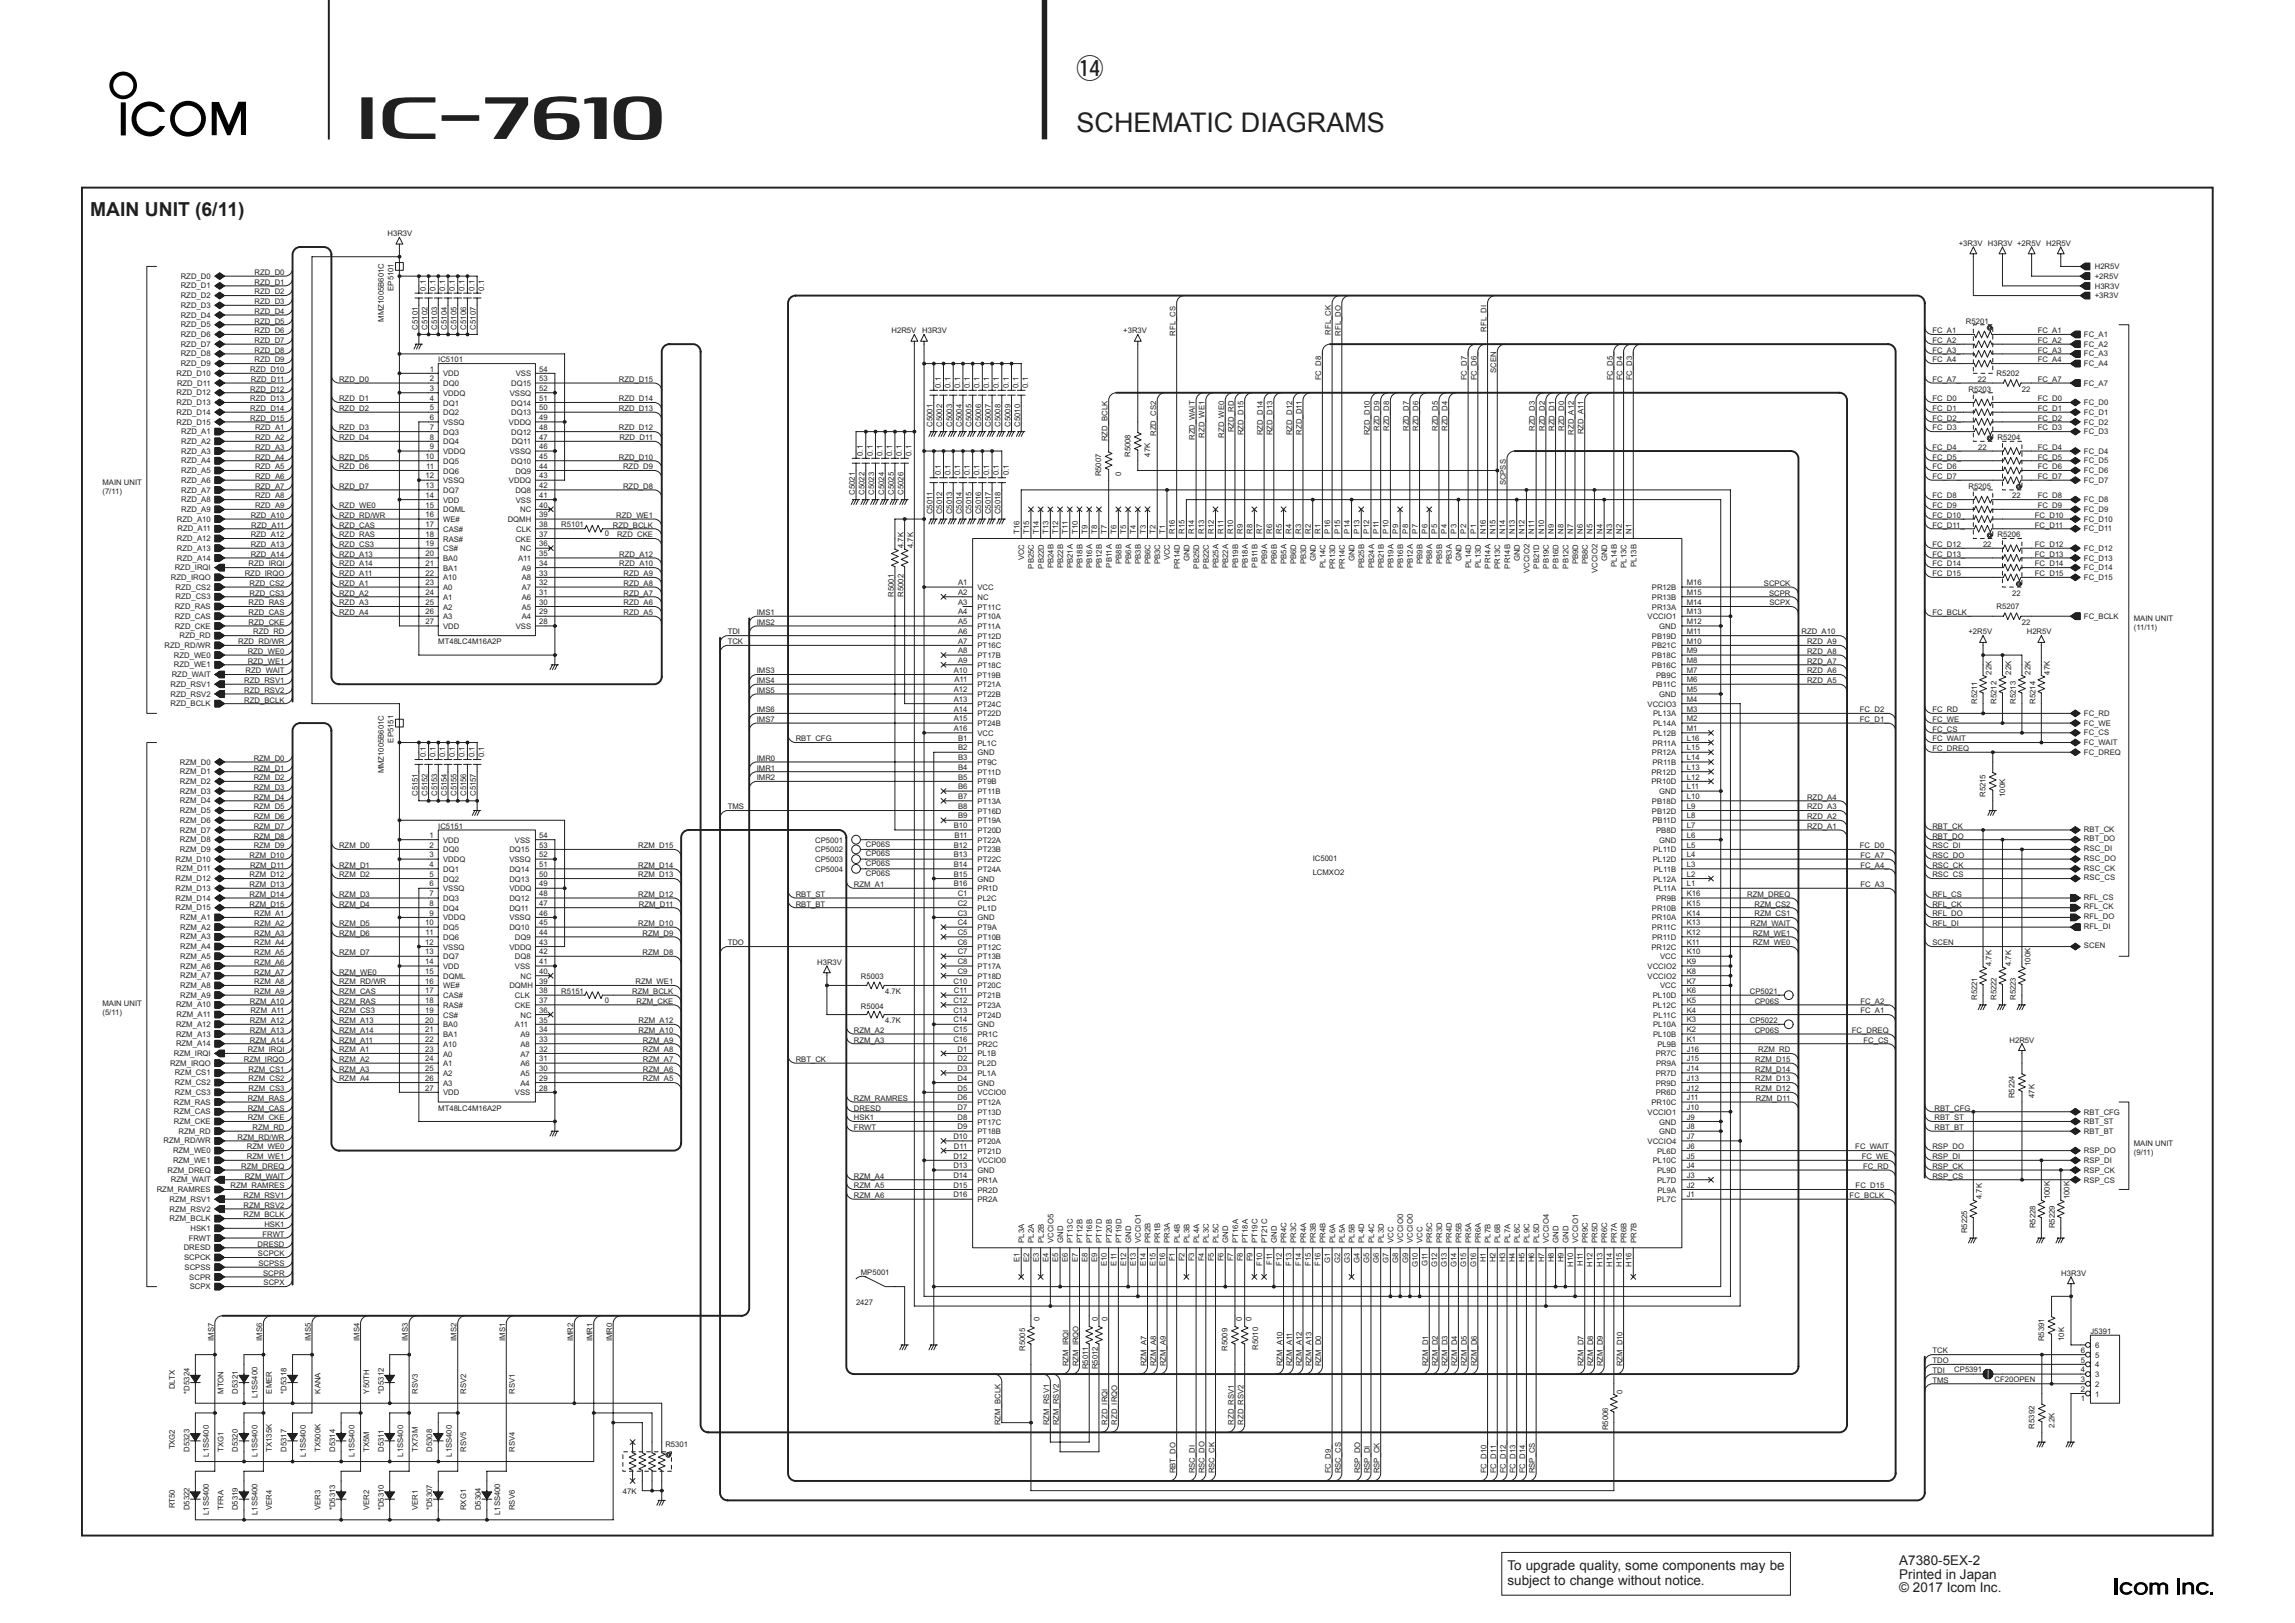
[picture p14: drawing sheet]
<svg xmlns="http://www.w3.org/2000/svg" width="420mm" height="297mm" viewBox="0 0 420 297" stroke-linecap="round" stroke-linejoin="round" font-family="sans-serif">
<defs><g id="words">
<g font-size="4.9" fill="#231f20">
<text x="197" y="14.2">!4</text>
<text x="197" y="24.2">SCHEMATIC DIAGRAMS</text>
</g>
<text font-size="3.5" fill="#231f20" x="16.5" y="39.4">MAIN UNIT (6/11)</text>
<g font-size="2.5" fill="#231f20">
<text x="275.9" y="287.3">To upgrade quality, some components may be</text>
<text x="347.6" y="286.5">A7380-5EX-2</text>
<text x="275.9" y="290.1">subject to change without notice.</text>
<text x="347.6" y="288.9">Printed in Japan</text>
<text x="347.6" y="291.4">© 2017 Icom Inc.</text>
</g>
<g font-size="1.4" fill="#231f20">
<text x="70.9" y="43.2">H3R3V</text>
<text x="358.5" y="45">+3R3V H3R3V +2R5V H2R5V</text>
<text x="33.1" y="52.8">RZD_D1</text>
<text x="33.1" y="51">RZD_D0</text>
<text x="46.6" y="50.3">RZD_D0</text>
<text x="46.6" y="52.1">RZD_D1</text>
<text x="46.6" y="53.9">RZD_D2</text>
<text x="72" y="53.2" transform="rotate(-90 72 53.2)">EP5101</text>
<text x="77.9" y="53.2" transform="rotate(-90 77.9 53.2)">0.1</text>
<text x="79.7" y="53.2" transform="rotate(-90 79.7 53.2)">0.1</text>
<text x="81.5" y="53.2" transform="rotate(-90 81.5 53.2)">0.1</text>
<text x="83.3" y="53.2" transform="rotate(-90 83.3 53.2)">0.1</text>
<text x="85" y="53.2" transform="rotate(-90 85 53.2)">0.1</text>
<text x="86.8" y="53.2" transform="rotate(-90 86.8 53.2)">0.1</text>
<text x="88.6" y="53.2" transform="rotate(-90 88.6 53.2)">0.1</text>
<text x="383.4" y="51.1">+2R5V</text>
<text x="383.4" y="49.3">H2R5V</text>
<text x="383.4" y="52.8">H3R3V</text>
<text x="33.1" y="59.9">RZD_D5</text>
<text x="33.1" y="56.3">RZD_D3</text>
<text x="33.1" y="58.1">RZD_D4</text>
<text x="33.1" y="54.6">RZD_D2</text>
<text x="46.6" y="55.7">RZD_D3</text>
<text x="46.6" y="59.2">RZD_D5</text>
<text x="46.6" y="57.4">RZD_D4</text>
<text x="70.2" y="58.8" transform="rotate(-90 70.2 58.8)">MMZ1005B601C</text>
<text x="359.8" y="59.2">R5201</text>
<text x="383.4" y="54.6">+3R3V</text>
<text x="33.1" y="65.2">RZD_D8</text>
<text x="33.1" y="63.5">RZD_D7</text>
<text x="33.1" y="61.7">RZD_D6</text>
<text x="46.6" y="64.5">RZD_D8</text>
<text x="46.6" y="62.8">RZD_D7</text>
<text x="46.6" y="61">RZD_D6</text>
<text x="76.4" y="60.3" transform="rotate(-90 76.4 60.3)">C5101</text>
<text x="78.2" y="60.3" transform="rotate(-90 78.2 60.3)">C5102</text>
<text x="80" y="60.3" transform="rotate(-90 80 60.3)">C5103</text>
<text x="81.8" y="60.3" transform="rotate(-90 81.8 60.3)">C5104</text>
<text x="83.6" y="60.3" transform="rotate(-90 83.6 60.3)">C5105</text>
<text x="85.3" y="60.3" transform="rotate(-90 85.3 60.3)">C5106</text>
<text x="87.1" y="60.3" transform="rotate(-90 87.1 60.3)">C5107</text>
<text x="163.2" y="61">H2R5V</text>
<text x="168.8" y="61">H3R3V</text>
<text x="205.6" y="61">+3R3V</text>
<text x="215.1" y="61.4" transform="rotate(-90 215.1 61.4)">RFL_CS</text>
<text x="243.6" y="61.3" transform="rotate(-90 243.6 61.3)">RFL_CK</text>
<text x="245.4" y="61.4" transform="rotate(-90 245.4 61.4)">RFL_DO</text>
<text x="272" y="60.7" transform="rotate(-90 272 60.7)">RFL_DI</text>
<text x="353.6" y="62.8">FC_A2_</text>
<text x="353.6" y="61">FC_A1_</text>
<text x="353.6" y="64.5">FC_A3_</text>
<text x="372.9" y="61">FC_A1</text>
<text x="372.9" y="62.8">FC_A2</text>
<text x="372.9" y="64.5">FC_A3</text>
<text x="381.4" y="61.7">FC_A1</text>
<text x="381.4" y="63.5">FC_A2</text>
<text x="381.4" y="65.2">FC_A3</text>
<text x="32.3" y="68.8">RZD_D10</text>
<text x="32.4" y="70.6">RZD_D11</text>
<text x="33.1" y="67">RZD_D9</text>
<text x="45.8" y="68.1">RZD_D10</text>
<text x="45.8" y="71.7">RZD_D12</text>
<text x="45.9" y="69.9">RZD_D11</text>
<text x="46.6" y="66.3">RZD_D9</text>
<text x="62.1" y="69.9">RZD_D0</text>
<text x="78.7" y="68">1</text>
<text x="78.7" y="69.8">2</text>
<text x="78.7" y="71.5">3</text>
<text x="80.2" y="66.3">IC5101</text>
<text x="81.1" y="68.9">VDD</text>
<text x="81.1" y="70.7">DQ0</text>
<text x="93.5" y="70.7">DQ15</text>
<text x="94.4" y="68.9">VSS</text>
<text x="98.7" y="71.5">52</text>
<text x="98.7" y="69.8">53</text>
<text x="98.7" y="68">54</text>
<text x="113.2" y="69.9">RZD_D15</text>
<text x="172.2" y="71" transform="rotate(-90 172.2 71)">0.1</text>
<text x="173.9" y="71" transform="rotate(-90 173.9 71)">0.1</text>
<text x="175.7" y="71" transform="rotate(-90 175.7 71)">0.1</text>
<text x="177.5" y="71" transform="rotate(-90 177.5 71)">0.1</text>
<text x="179.3" y="71" transform="rotate(-90 179.3 71)">0.1</text>
<text x="181" y="71" transform="rotate(-90 181 71)">0.1</text>
<text x="182.8" y="71" transform="rotate(-90 182.8 71)">0.1</text>
<text x="184.6" y="71" transform="rotate(-90 184.6 71)">0.1</text>
<text x="186.4" y="71" transform="rotate(-90 186.4 71)">0.1</text>
<text x="188.2" y="71" transform="rotate(-90 188.2 71)">0.1</text>
<text x="241.8" y="69.6" transform="rotate(-90 241.8 69.6)">FC_D8_</text>
<text x="268.5" y="69.6" transform="rotate(-90 268.5 69.6)">FC_D7_</text>
<text x="270.2" y="69.6" transform="rotate(-90 270.2 69.6)">FC_D6_</text>
<text x="273.8" y="68.3" transform="rotate(-90 273.8 68.3)">SCEN</text>
<text x="295.1" y="69.6" transform="rotate(-90 295.1 69.6)">FC_D5_</text>
<text x="296.9" y="69.6" transform="rotate(-90 296.9 69.6)">FC_D4_</text>
<text x="298.7" y="69.6" transform="rotate(-90 298.7 69.6)">FC_D3_</text>
<text x="353.6" y="66.3">FC_A4_</text>
<text x="353.6" y="69.9">FC_A7_</text>
<text x="360.2" y="71.7">R5203</text>
<text x="361.9" y="69.9">22</text>
<text x="365.4" y="68.7">R5202</text>
<text x="370" y="71.7">22</text>
<text x="372.9" y="66.3">FC_A4</text>
<text x="372.9" y="69.9">FC_A7</text>
<text x="381.4" y="70.6">FC_A7</text>
<text x="381.4" y="67">FC_A4</text>
<text x="32.3" y="74.1">RZD_D13</text>
<text x="32.3" y="75.9">RZD_D14</text>
<text x="32.3" y="72.3">RZD_D12</text>
<text x="32.3" y="77.7">RZD_D15</text>
<text x="45.8" y="77">RZD_D15</text>
<text x="45.8" y="75.2">RZD_D14</text>
<text x="45.8" y="73.4">RZD_D13</text>
<text x="62.1" y="75.2">RZD_D2</text>
<text x="62.1" y="73.4">RZD_D1</text>
<text x="78.7" y="73.3">4</text>
<text x="78.7" y="75.1">5</text>
<text x="78.7" y="76.9">6</text>
<text x="81.1" y="72.4">VDDQ</text>
<text x="81.1" y="74.2">DQ1</text>
<text x="81.1" y="76">DQ2</text>
<text x="81.1" y="77.8">VSSQ</text>
<text x="93.1" y="77.8">VDDQ</text>
<text x="93.3" y="72.4">VSSQ</text>
<text x="93.5" y="76">DQ13</text>
<text x="93.5" y="74.2">DQ14</text>
<text x="98.7" y="76.9">49</text>
<text x="98.7" y="75.1">50</text>
<text x="98.7" y="73.3">51</text>
<text x="113.2" y="73.4">RZD_D14</text>
<text x="113.2" y="75.2">RZD_D13</text>
<text x="353.6" y="75.2">FC_D1_</text>
<text x="353.6" y="77">FC_D2_</text>
<text x="353.6" y="73.4">FC_D0_</text>
<text x="372.9" y="73.4">FC_D0</text>
<text x="372.9" y="75.2">FC_D1</text>
<text x="372.9" y="77">FC_D2</text>
<text x="381.4" y="74.1">FC_D0</text>
<text x="381.4" y="77.7">FC_D2</text>
<text x="381.4" y="75.9">FC_D1</text>
<text x="33.2" y="81.2">RZD_A2</text>
<text x="33.2" y="79.5">RZD_A1</text>
<text x="33.2" y="83">RZD_A3</text>
<text x="46.7" y="78.8">RZD_A1</text>
<text x="46.7" y="82.3">RZD_A3</text>
<text x="46.7" y="80.5">RZD_A2</text>
<text x="62.1" y="80.5">RZD_D4</text>
<text x="62.1" y="78.8">RZD_D3</text>
<text x="77.9" y="84">10</text>
<text x="78.7" y="78.7">7</text>
<text x="78.7" y="80.4">8</text>
<text x="78.7" y="82.2">9</text>
<text x="81.1" y="79.5">DQ3</text>
<text x="81.1" y="81.3">DQ4</text>
<text x="81.1" y="83.1">VDDQ</text>
<text x="93.3" y="83.1">VSSQ</text>
<text x="93.5" y="79.5">DQ12</text>
<text x="93.6" y="81.3">DQ11</text>
<text x="98.7" y="84">45</text>
<text x="98.7" y="82.2">46</text>
<text x="98.7" y="80.4">47</text>
<text x="98.7" y="78.7">48</text>
<text x="113.2" y="78.8">RZD_D12</text>
<text x="113.3" y="80.5">RZD_D11</text>
<text x="157.9" y="83.4" transform="rotate(-90 157.9 83.4)">0.1</text>
<text x="159.7" y="83.4" transform="rotate(-90 159.7 83.4)">0.1</text>
<text x="161.5" y="83.4" transform="rotate(-90 161.5 83.4)">0.1</text>
<text x="163.3" y="83.4" transform="rotate(-90 163.3 83.4)">0.1</text>
<text x="165" y="83.4" transform="rotate(-90 165 83.4)">0.1</text>
<text x="166.8" y="83.4" transform="rotate(-90 166.8 83.4)">0.1</text>
<text x="170.7" y="78.1" transform="rotate(-90 170.7 78.1)">C5001</text>
<text x="172.5" y="78.1" transform="rotate(-90 172.5 78.1)">C5002</text>
<text x="174.2" y="78.1" transform="rotate(-90 174.2 78.1)">C5003</text>
<text x="176" y="78.1" transform="rotate(-90 176 78.1)">C5004</text>
<text x="177.8" y="78.1" transform="rotate(-90 177.8 78.1)">C5005</text>
<text x="179.6" y="78.1" transform="rotate(-90 179.6 78.1)">C5006</text>
<text x="181.3" y="78.1" transform="rotate(-90 181.3 78.1)">C5007</text>
<text x="183.1" y="78.1" transform="rotate(-90 183.1 78.1)">C5008</text>
<text x="184.9" y="78.1" transform="rotate(-90 184.9 78.1)">C5009</text>
<text x="186.7" y="78.1" transform="rotate(-90 186.7 78.1)">C5010</text>
<text x="202.7" y="80.7" transform="rotate(-90 202.7 80.7)">RZD_BCLK</text>
<text x="206.9" y="83.6" transform="rotate(-90 206.9 83.6)">R5008</text>
<text x="210.5" y="83.6" transform="rotate(-90 210.5 83.6)">47K</text>
<text x="211.6" y="79.8" transform="rotate(-90 211.6 79.8)">RZD_CS2</text>
<text x="218.7" y="80.5" transform="rotate(-90 218.7 80.5)">RZD_WAIT</text>
<text x="220.5" y="80.1" transform="rotate(-90 220.5 80.1)">RZD_WE1</text>
<text x="224" y="80.1" transform="rotate(-90 224 80.1)">RZD_WE0</text>
<text x="225.8" y="79.1" transform="rotate(-90 225.8 79.1)">RZD_RD</text>
<text x="227.6" y="79.6" transform="rotate(-90 227.6 79.6)">RZD_D15</text>
<text x="231.1" y="79.6" transform="rotate(-90 231.1 79.6)">RZD_D14</text>
<text x="232.9" y="79.6" transform="rotate(-90 232.9 79.6)">RZD_D13</text>
<text x="236.5" y="79.6" transform="rotate(-90 236.5 79.6)">RZD_D12</text>
<text x="238.2" y="79.5" transform="rotate(-90 238.2 79.5)">RZD_D11</text>
<text x="250.7" y="79.6" transform="rotate(-90 250.7 79.6)">RZD_D10</text>
<text x="252.5" y="78.8" transform="rotate(-90 252.5 78.8)">RZD_D9</text>
<text x="254.2" y="78.8" transform="rotate(-90 254.2 78.8)">RZD_D8</text>
<text x="257.8" y="78.8" transform="rotate(-90 257.8 78.8)">RZD_D7</text>
<text x="259.6" y="78.8" transform="rotate(-90 259.6 78.8)">RZD_D6</text>
<text x="263.1" y="78.8" transform="rotate(-90 263.1 78.8)">RZD_D5</text>
<text x="264.9" y="78.8" transform="rotate(-90 264.9 78.8)">RZD_D4</text>
<text x="280.9" y="78.8" transform="rotate(-90 280.9 78.8)">RZD_D3</text>
<text x="282.7" y="78.8" transform="rotate(-90 282.7 78.8)">RZD_D2</text>
<text x="284.5" y="78.8" transform="rotate(-90 284.5 78.8)">RZD_D1</text>
<text x="286.2" y="78.8" transform="rotate(-90 286.2 78.8)">RZD_D0</text>
<text x="288" y="79.6" transform="rotate(-90 288 79.6)">RZD_A12</text>
<text x="289.8" y="79.4" transform="rotate(-90 289.8 79.4)">RZD_A11</text>
<text x="353.6" y="78.8">FC_D3_</text>
<text x="353.6" y="82.3">FC_D4_</text>
<text x="362" y="82.3">22</text>
<text x="365.6" y="80.5">R5204</text>
<text x="372.9" y="78.8">FC_D3</text>
<text x="372.9" y="82.3">FC_D4</text>
<text x="381.4" y="79.5">FC_D3</text>
<text x="381.4" y="83">FC_D4</text>
<text x="18.7" y="88.7">MAIN UNIT</text>
<text x="33.2" y="86.6">RZD_A5</text>
<text x="33.2" y="88.4">RZD_A6</text>
<text x="33.2" y="84.8">RZD_A4</text>
<text x="46.7" y="84.1">RZD_A4</text>
<text x="46.7" y="89.4">RZD_A7</text>
<text x="46.7" y="87.7">RZD_A6</text>
<text x="46.7" y="85.9">RZD_A5</text>
<text x="62.1" y="89.4">RZD_D7</text>
<text x="62.1" y="85.9">RZD_D6</text>
<text x="62.1" y="84.1">RZD_D5</text>
<text x="77.9" y="87.5">12</text>
<text x="77.9" y="89.3">13</text>
<text x="78" y="85.8">11</text>
<text x="81.1" y="84.9">DQ5</text>
<text x="81.1" y="86.7">DQ6</text>
<text x="81.1" y="88.4">VSSQ</text>
<text x="93.1" y="88.4">VDDQ</text>
<text x="93.5" y="84.9">DQ10</text>
<text x="94.3" y="86.7">DQ9</text>
<text x="98.7" y="89.3">42</text>
<text x="98.7" y="87.5">43</text>
<text x="98.7" y="85.8">44</text>
<text x="113.2" y="84.1">RZD_D10</text>
<text x="114" y="85.9">RZD_D9</text>
<text x="114" y="89.4">RZD_D8</text>
<text x="172.2" y="87" transform="rotate(-90 172.2 87)">0.1</text>
<text x="173.9" y="87" transform="rotate(-90 173.9 87)">0.1</text>
<text x="175.7" y="87" transform="rotate(-90 175.7 87)">0.1</text>
<text x="177.5" y="87" transform="rotate(-90 177.5 87)">0.1</text>
<text x="179.3" y="87" transform="rotate(-90 179.3 87)">0.1</text>
<text x="181" y="87" transform="rotate(-90 181 87)">0.1</text>
<text x="182.8" y="87" transform="rotate(-90 182.8 87)">0.1</text>
<text x="184.6" y="87" transform="rotate(-90 184.6 87)">0.1</text>
<text x="201.5" y="87.2" transform="rotate(-90 201.5 87.2)">R5007</text>
<text x="205.2" y="87.1" transform="rotate(-90 205.2 87.1)">0</text>
<text x="275.6" y="88.8" transform="rotate(-90 275.6 88.8)">SCPSS</text>
<text x="353.6" y="84.1">FC_D5_</text>
<text x="353.6" y="85.9">FC_D6_</text>
<text x="353.6" y="87.7">FC_D7_</text>
<text x="360.2" y="89.4">R5205</text>
<text x="372.9" y="84.1">FC_D5</text>
<text x="372.9" y="85.9">FC_D6</text>
<text x="372.9" y="87.7">FC_D7</text>
<text x="381.4" y="88.4">FC_D7</text>
<text x="381.4" y="86.6">FC_D6</text>
<text x="381.4" y="84.8">FC_D5</text>
<text x="18.7" y="90.4">(7/11)</text>
<text x="32.4" y="95.5">RZD_A10</text>
<text x="33.2" y="91.9">RZD_A8</text>
<text x="33.2" y="90.1">RZD_A7</text>
<text x="33.2" y="93.7">RZD_A9</text>
<text x="45.9" y="94.8">RZD_A10</text>
<text x="46.7" y="93">RZD_A9</text>
<text x="46.7" y="91.2">RZD_A8</text>
<text x="62.1" y="93">RZD_WE0</text>
<text x="62.1" y="94.8">RZD_RD/WR</text>
<text x="77.9" y="91.1">14</text>
<text x="77.9" y="92.9">15</text>
<text x="77.9" y="94.7">16</text>
<text x="81.1" y="90.2">DQ7</text>
<text x="81.1" y="92">VDD</text>
<text x="81.1" y="93.8">DQML</text>
<text x="81.1" y="95.5">WE#</text>
<text x="92.9" y="95.5">DQMH</text>
<text x="94.3" y="90.2">DQ8</text>
<text x="94.4" y="92">VSS</text>
<text x="95.2" y="93.8">NC</text>
<text x="98.7" y="94.7">39</text>
<text x="98.7" y="92.9">40</text>
<text x="98.7" y="91.1">41</text>
<text x="112.8" y="94.8">RZD_WE1</text>
<text x="156.5" y="90.5" transform="rotate(-90 156.5 90.5)">C5021</text>
<text x="158.2" y="90.5" transform="rotate(-90 158.2 90.5)">C5022</text>
<text x="160" y="90.5" transform="rotate(-90 160 90.5)">C5023</text>
<text x="161.8" y="90.5" transform="rotate(-90 161.8 90.5)">C5024</text>
<text x="163.6" y="90.5" transform="rotate(-90 163.6 90.5)">C5025</text>
<text x="165.3" y="90.5" transform="rotate(-90 165.3 90.5)">C5026</text>
<text x="170.7" y="94.1" transform="rotate(-90 170.7 94.1)">C5011</text>
<text x="172.5" y="94.1" transform="rotate(-90 172.5 94.1)">C5012</text>
<text x="174.2" y="94.1" transform="rotate(-90 174.2 94.1)">C5013</text>
<text x="176" y="94.1" transform="rotate(-90 176 94.1)">C5014</text>
<text x="177.8" y="94.1" transform="rotate(-90 177.8 94.1)">C5015</text>
<text x="179.6" y="94.1" transform="rotate(-90 179.6 94.1)">C5016</text>
<text x="181.3" y="94.1" transform="rotate(-90 181.3 94.1)">C5017</text>
<text x="183.1" y="94.1" transform="rotate(-90 183.1 94.1)">C5018</text>
<text x="353.6" y="91.2">FC_D8_</text>
<text x="353.6" y="93">FC_D9_</text>
<text x="353.6" y="94.8">FC_D10_</text>
<text x="368.2" y="91.2">22</text>
<text x="372.4" y="94.8">FC_D10</text>
<text x="372.9" y="91.2">FC_D8</text>
<text x="372.9" y="93">FC_D9</text>
<text x="381.4" y="93.7">FC_D9</text>
<text x="381.4" y="95.5">FC_D10</text>
<text x="381.4" y="91.9">FC_D8</text>
<text x="32.4" y="100.8">RZD_A13</text>
<text x="32.4" y="99">RZD_A12</text>
<text x="32.5" y="97.2">RZD_A11</text>
<text x="45.9" y="98.3">RZD_A12</text>
<text x="45.9" y="101.9">RZD_A14</text>
<text x="45.9" y="100.1">RZD_A13</text>
<text x="46" y="96.6">RZD_A11</text>
<text x="62.1" y="96.6">RZD_CAS</text>
<text x="62.1" y="100.1">RZD_CS3</text>
<text x="62.1" y="98.3">RZD_RAS</text>
<text x="62.1" y="101.9">RZD_A13</text>
<text x="77.9" y="96.4">17</text>
<text x="77.9" y="98.2">18</text>
<text x="77.9" y="100">19</text>
<text x="77.9" y="101.8">20</text>
<text x="81.1" y="97.3">CAS#</text>
<text x="81.1" y="99.1">RAS#</text>
<text x="81.1" y="100.9">CS#</text>
<text x="94.3" y="99.1">CKE</text>
<text x="94.5" y="97.3">CLK</text>
<text x="95.2" y="100.9">NC</text>
<text x="98.7" y="101.8">35</text>
<text x="98.7" y="100">36</text>
<text x="98.7" y="98.2">37</text>
<text x="98.7" y="96.4">38</text>
<text x="102.7" y="96.5">R5101</text>
<text x="110.7" y="98.1">0</text>
<text x="112.1" y="96.6">RZD_BCLK</text>
<text x="112.9" y="98.3">RZD_CKE</text>
<text x="113.3" y="101.9">RZD_A12</text>
<text x="165.3" y="100.3" transform="rotate(-90 165.3 100.3)">4.7K</text>
<text x="167.1" y="100.3" transform="rotate(-90 167.1 100.3)">4.7K</text>
<text x="186.6" y="97.6" transform="rotate(-90 186.6 97.6)">T16</text>
<text x="188.3" y="97.6" transform="rotate(-90 188.3 97.6)">T15</text>
<text x="190.1" y="97.6" transform="rotate(-90 190.1 97.6)">T14</text>
<text x="191.9" y="97.6" transform="rotate(-90 191.9 97.6)">T13</text>
<text x="193.7" y="97.6" transform="rotate(-90 193.7 97.6)">T12</text>
<text x="195.4" y="97.6" transform="rotate(-90 195.4 97.6)">T11</text>
<text x="197.2" y="97.6" transform="rotate(-90 197.2 97.6)">T10</text>
<text x="199" y="97.6" transform="rotate(-90 199 97.6)">T9</text>
<text x="200.8" y="97.6" transform="rotate(-90 200.8 97.6)">T8</text>
<text x="202.6" y="97.6" transform="rotate(-90 202.6 97.6)">T7</text>
<text x="204.3" y="97.7" transform="rotate(-90 204.3 97.7)">T6</text>
<text x="206.1" y="97.7" transform="rotate(-90 206.1 97.7)">T5</text>
<text x="207.9" y="97.7" transform="rotate(-90 207.9 97.7)">T4</text>
<text x="209.7" y="97.7" transform="rotate(-90 209.7 97.7)">T3</text>
<text x="211.5" y="97.7" transform="rotate(-90 211.5 97.7)">T2</text>
<text x="213.2" y="97.7" transform="rotate(-90 213.2 97.7)">T1</text>
<text x="215" y="97.7" transform="rotate(-90 215 97.7)">R16</text>
<text x="216.8" y="97.7" transform="rotate(-90 216.8 97.7)">R15</text>
<text x="218.6" y="97.7" transform="rotate(-90 218.6 97.7)">R14</text>
<text x="220.3" y="97.7" transform="rotate(-90 220.3 97.7)">R13</text>
<text x="222.1" y="97.7" transform="rotate(-90 222.1 97.7)">R12</text>
<text x="223.9" y="97.7" transform="rotate(-90 223.9 97.7)">R11</text>
<text x="225.7" y="97.7" transform="rotate(-90 225.7 97.7)">R10</text>
<text x="227.5" y="97.7" transform="rotate(-90 227.5 97.7)">R9</text>
<text x="229.2" y="97.7" transform="rotate(-90 229.2 97.7)">R8</text>
<text x="231" y="97.7" transform="rotate(-90 231 97.7)">R7</text>
<text x="232.8" y="97.7" transform="rotate(-90 232.8 97.7)">R6</text>
<text x="234.6" y="97.7" transform="rotate(-90 234.6 97.7)">R5</text>
<text x="236.3" y="97.7" transform="rotate(-90 236.3 97.7)">R4</text>
<text x="238.1" y="97.7" transform="rotate(-90 238.1 97.7)">R3</text>
<text x="239.9" y="97.7" transform="rotate(-90 239.9 97.7)">R2</text>
<text x="241.7" y="97.7" transform="rotate(-90 241.7 97.7)">R1</text>
<text x="243.5" y="97.7" transform="rotate(-90 243.5 97.7)">P16</text>
<text x="245.2" y="97.7" transform="rotate(-90 245.2 97.7)">P15</text>
<text x="247" y="97.7" transform="rotate(-90 247 97.7)">P14</text>
<text x="248.8" y="97.7" transform="rotate(-90 248.8 97.7)">P13</text>
<text x="250.6" y="97.7" transform="rotate(-90 250.6 97.7)">P12</text>
<text x="252.3" y="97.7" transform="rotate(-90 252.3 97.7)">P11</text>
<text x="254.1" y="97.7" transform="rotate(-90 254.1 97.7)">P10</text>
<text x="255.9" y="97.7" transform="rotate(-90 255.9 97.7)">P9</text>
<text x="257.7" y="97.7" transform="rotate(-90 257.7 97.7)">P8</text>
<text x="259.5" y="97.7" transform="rotate(-90 259.5 97.7)">P7</text>
<text x="261.2" y="97.7" transform="rotate(-90 261.2 97.7)">P6</text>
<text x="263" y="97.7" transform="rotate(-90 263 97.7)">P5</text>
<text x="264.8" y="97.7" transform="rotate(-90 264.8 97.7)">P4</text>
<text x="266.6" y="97.7" transform="rotate(-90 266.6 97.7)">P3</text>
<text x="268.3" y="97.7" transform="rotate(-90 268.3 97.7)">P2</text>
<text x="270.1" y="97.7" transform="rotate(-90 270.1 97.7)">P1</text>
<text x="271.9" y="97.7" transform="rotate(-90 271.9 97.7)">N16</text>
<text x="273.7" y="97.7" transform="rotate(-90 273.7 97.7)">N15</text>
<text x="275.5" y="97.7" transform="rotate(-90 275.5 97.7)">N14</text>
<text x="277.2" y="97.7" transform="rotate(-90 277.2 97.7)">N13</text>
<text x="279" y="97.7" transform="rotate(-90 279 97.7)">N12</text>
<text x="280.8" y="97.7" transform="rotate(-90 280.8 97.7)">N11</text>
<text x="282.6" y="97.7" transform="rotate(-90 282.6 97.7)">N10</text>
<text x="284.3" y="97.7" transform="rotate(-90 284.3 97.7)">N9</text>
<text x="286.1" y="97.7" transform="rotate(-90 286.1 97.7)">N8</text>
<text x="287.9" y="97.7" transform="rotate(-90 287.9 97.7)">N7</text>
<text x="289.7" y="97.7" transform="rotate(-90 289.7 97.7)">N6</text>
<text x="291.5" y="97.7" transform="rotate(-90 291.5 97.7)">N5</text>
<text x="293.2" y="97.7" transform="rotate(-90 293.2 97.7)">N4</text>
<text x="295" y="97.7" transform="rotate(-90 295 97.7)">N3</text>
<text x="296.8" y="97.7" transform="rotate(-90 296.8 97.7)">N2</text>
<text x="298.6" y="97.7" transform="rotate(-90 298.6 97.7)">N1</text>
<text x="353.6" y="100.1">FC_D12_</text>
<text x="353.6" y="96.6">FC_D11_</text>
<text x="353.6" y="101.9">FC_D13_</text>
<text x="362.9" y="100.1">22</text>
<text x="365.6" y="98.3">R5206</text>
<text x="372.4" y="96.6">FC_D11</text>
<text x="372.4" y="100.1">FC_D12</text>
<text x="372.4" y="101.9">FC_D13</text>
<text x="381.4" y="100.8">FC_D12</text>
<text x="381.4" y="97.2">FC_D11</text>
<text x="31.3" y="106.1">RZD_IRQO</text>
<text x="32" y="104.4">RZD_IRQI</text>
<text x="32.1" y="107.9">RZD_CS2</text>
<text x="32.4" y="102.6">RZD_A14</text>
<text x="44.8" y="105.4">RZD_IRQO</text>
<text x="45.5" y="103.7">RZD_IRQI</text>
<text x="45.6" y="107.2">RZD_CS2</text>
<text x="62.1" y="103.7">RZD_A14</text>
<text x="62.1" y="107.2">RZD_A1</text>
<text x="62.1" y="105.4">RZD_A11</text>
<text x="77.9" y="103.5">21</text>
<text x="77.9" y="105.3">22</text>
<text x="77.9" y="107.1">23</text>
<text x="81.1" y="102.7">BA0</text>
<text x="81.1" y="104.4">BA1</text>
<text x="81.1" y="106.2">A10</text>
<text x="81.1" y="108">A0</text>
<text x="94.8" y="102.7">A11</text>
<text x="95.5" y="108">A7</text>
<text x="95.5" y="106.2">A8</text>
<text x="95.5" y="104.4">A9</text>
<text x="98.7" y="107.1">32</text>
<text x="98.7" y="105.3">33</text>
<text x="98.7" y="103.5">34</text>
<text x="113.3" y="103.7">RZD_A10</text>
<text x="114.1" y="105.4">RZD_A9</text>
<text x="114.1" y="107.2">RZD_A8</text>
<text x="175.3" y="107.1">A1</text>
<text x="178.9" y="108">VCC</text>
<text x="187.4" y="102.5" transform="rotate(-90 187.4 102.5)">VCC</text>
<text x="189.2" y="104" transform="rotate(-90 189.2 104)">PB25C</text>
<text x="191" y="104" transform="rotate(-90 191 104)">PB22D</text>
<text x="192.8" y="104" transform="rotate(-90 192.8 104)">PB24B</text>
<text x="194.6" y="104" transform="rotate(-90 194.6 104)">PB22B</text>
<text x="196.3" y="104" transform="rotate(-90 196.3 104)">PB21A</text>
<text x="198.1" y="104" transform="rotate(-90 198.1 104)">PB18B</text>
<text x="199.9" y="104" transform="rotate(-90 199.9 104)">PB16A</text>
<text x="201.7" y="104" transform="rotate(-90 201.7 104)">PB12B</text>
<text x="203.4" y="103.9" transform="rotate(-90 203.4 103.9)">PB11A</text>
<text x="205.2" y="103.2" transform="rotate(-90 205.2 103.2)">PB8B</text>
<text x="207" y="103.2" transform="rotate(-90 207 103.2)">PB6A</text>
<text x="208.8" y="103.2" transform="rotate(-90 208.8 103.2)">PB3B</text>
<text x="210.6" y="103.2" transform="rotate(-90 210.6 103.2)">PB6C</text>
<text x="212.3" y="103.2" transform="rotate(-90 212.3 103.2)">PB3C</text>
<text x="214.1" y="102.5" transform="rotate(-90 214.1 102.5)">VCC</text>
<text x="215.9" y="104.1" transform="rotate(-90 215.9 104.1)">PR14D</text>
<text x="217.7" y="102.7" transform="rotate(-90 217.7 102.7)">GND</text>
<text x="219.5" y="104" transform="rotate(-90 219.5 104)">PB25D</text>
<text x="221.2" y="104" transform="rotate(-90 221.2 104)">PB22C</text>
<text x="223" y="104" transform="rotate(-90 223 104)">PB25A</text>
<text x="224.8" y="104" transform="rotate(-90 224.8 104)">PB22A</text>
<text x="226.6" y="104" transform="rotate(-90 226.6 104)">PB19B</text>
<text x="228.3" y="104" transform="rotate(-90 228.3 104)">PB18A</text>
<text x="230.1" y="103.9" transform="rotate(-90 230.1 103.9)">PB11B</text>
<text x="231.9" y="103.2" transform="rotate(-90 231.9 103.2)">PB9A</text>
<text x="233.7" y="103.2" transform="rotate(-90 233.7 103.2)">PB6B</text>
<text x="235.5" y="103.2" transform="rotate(-90 235.5 103.2)">PB5A</text>
<text x="237.2" y="103.3" transform="rotate(-90 237.2 103.3)">PB6D</text>
<text x="239" y="103.3" transform="rotate(-90 239 103.3)">PB3D</text>
<text x="240.8" y="102.7" transform="rotate(-90 240.8 102.7)">GND</text>
<text x="242.6" y="103.9" transform="rotate(-90 242.6 103.9)">PL14C</text>
<text x="244.3" y="104.1" transform="rotate(-90 244.3 104.1)">PR13D</text>
<text x="246.1" y="104.1" transform="rotate(-90 246.1 104.1)">PR14C</text>
<text x="247.9" y="102.7" transform="rotate(-90 247.9 102.7)">GND</text>
<text x="249.7" y="104" transform="rotate(-90 249.7 104)">PB25B</text>
<text x="251.5" y="104" transform="rotate(-90 251.5 104)">PB24A</text>
<text x="253.2" y="104" transform="rotate(-90 253.2 104)">PB21B</text>
<text x="255" y="104" transform="rotate(-90 255 104)">PB19A</text>
<text x="256.8" y="104" transform="rotate(-90 256.8 104)">PB16B</text>
<text x="258.6" y="104" transform="rotate(-90 258.6 104)">PB12A</text>
<text x="260.3" y="103.2" transform="rotate(-90 260.3 103.2)">PB9B</text>
<text x="262.1" y="103.2" transform="rotate(-90 262.1 103.2)">PB8A</text>
<text x="263.9" y="103.2" transform="rotate(-90 263.9 103.2)">PB5B</text>
<text x="265.7" y="103.2" transform="rotate(-90 265.7 103.2)">PB3A</text>
<text x="267.5" y="102.7" transform="rotate(-90 267.5 102.7)">GND</text>
<text x="269.2" y="103.9" transform="rotate(-90 269.2 103.9)">PL14D</text>
<text x="271" y="103.9" transform="rotate(-90 271 103.9)">PL13D</text>
<text x="272.8" y="104" transform="rotate(-90 272.8 104)">PR14A</text>
<text x="274.6" y="104.1" transform="rotate(-90 274.6 104.1)">PR13C</text>
<text x="276.3" y="104" transform="rotate(-90 276.3 104)">PR14B</text>
<text x="278.1" y="102.7" transform="rotate(-90 278.1 102.7)">GND</text>
<text x="279.9" y="104.8" transform="rotate(-90 279.9 104.8)">VCCIO2</text>
<text x="281.7" y="104" transform="rotate(-90 281.7 104)">PB21D</text>
<text x="283.5" y="104" transform="rotate(-90 283.5 104)">PB19C</text>
<text x="285.2" y="104" transform="rotate(-90 285.2 104)">PB16D</text>
<text x="287" y="104" transform="rotate(-90 287 104)">PB12C</text>
<text x="288.8" y="103.2" transform="rotate(-90 288.8 103.2)">PB9D</text>
<text x="290.6" y="103.2" transform="rotate(-90 290.6 103.2)">PB8C</text>
<text x="292.3" y="104.8" transform="rotate(-90 292.3 104.8)">VCCIO2</text>
<text x="294.1" y="102.7" transform="rotate(-90 294.1 102.7)">GND</text>
<text x="295.9" y="103.8" transform="rotate(-90 295.9 103.8)">PL14B</text>
<text x="297.7" y="103.9" transform="rotate(-90 297.7 103.9)">PL13C</text>
<text x="299.5" y="103.8" transform="rotate(-90 299.5 103.8)">PL13B</text>
<text x="302.3" y="108">PR12B</text>
<text x="308.7" y="107.1">M16</text>
<text x="322.8" y="107.2">SCPCK</text>
<text x="353.6" y="103.7">FC_D14_</text>
<text x="353.6" y="105.4">FC_D15_</text>
<text x="372.4" y="103.7">FC_D14</text>
<text x="372.4" y="105.4">FC_D15</text>
<text x="381.4" y="104.4">FC_D14</text>
<text x="381.4" y="106.1">FC_D15</text>
<text x="381.4" y="102.6">FC_D13</text>
<text x="32" y="111.5">RZD_RAS</text>
<text x="32" y="113.2">RZD_CAS</text>
<text x="32.1" y="109.7">RZD_CS3</text>
<text x="45.5" y="110.8">RZD_RAS</text>
<text x="45.5" y="112.6">RZD_CAS</text>
<text x="45.6" y="109">RZD_CS3</text>
<text x="62.1" y="112.6">RZD_A4</text>
<text x="62.1" y="110.8">RZD_A3</text>
<text x="62.1" y="109">RZD_A2</text>
<text x="77.9" y="108.9">24</text>
<text x="77.9" y="110.7">25</text>
<text x="77.9" y="112.4">26</text>
<text x="81.1" y="109.8">A1</text>
<text x="81.1" y="111.5">A2</text>
<text x="81.1" y="113.3">A3</text>
<text x="95.5" y="113.3">A4</text>
<text x="95.5" y="111.5">A5</text>
<text x="95.5" y="109.8">A6</text>
<text x="98.7" y="112.4">29</text>
<text x="98.7" y="110.7">30</text>
<text x="98.7" y="108.9">31</text>
<text x="114.1" y="110.8">RZD_A6</text>
<text x="114.1" y="109">RZD_A7</text>
<text x="114.1" y="112.6">RZD_A5</text>
<text x="138.5" y="112.6">IMS1</text>
<text x="163.6" y="109.2" transform="rotate(-90 163.6 109.2)">R5001</text>
<text x="165.3" y="109.2" transform="rotate(-90 165.3 109.2)">R5002</text>
<text x="175.3" y="108.9">A2</text>
<text x="175.3" y="110.7">A3</text>
<text x="175.3" y="112.4">A4</text>
<text x="178.9" y="109.8">NC</text>
<text x="178.9" y="111.5">PT11C</text>
<text x="178.9" y="113.3">PT10A</text>
<text x="301.5" y="113.3">VCCIO1</text>
<text x="302.3" y="111.5">PR13A</text>
<text x="302.3" y="109.8">PR13B</text>
<text x="308.7" y="112.4">M13</text>
<text x="308.7" y="110.7">M14</text>
<text x="308.7" y="108.9">M15</text>
<text x="323.7" y="109">SCPR</text>
<text x="323.8" y="110.8">SCPX</text>
<text x="353.6" y="112.6">FC_BCLK_</text>
<text x="365.4" y="111.4">R5207</text>
<text x="368.2" y="109">22</text>
<text x="381.4" y="113.2">FC_BCLK</text>
<text x="390.5" y="113.6">MAIN UNIT</text>
<text x="30.1" y="118.6">RZD_RD/WR</text>
<text x="32" y="115">RZD_CKE</text>
<text x="32.8" y="116.8">RZD_RD</text>
<text x="43.6" y="117.9">RZD_RD/WR</text>
<text x="45.3" y="119.7">RZD_WE0</text>
<text x="45.5" y="114.3">RZD_CKE</text>
<text x="46.4" y="116.1">RZD_RD</text>
<text x="77.9" y="114.2">27</text>
<text x="80.2" y="117.9">MT48LC4M16A2P</text>
<text x="81.1" y="115.1">VDD</text>
<text x="94.4" y="115.1">VSS</text>
<text x="98.7" y="114.2">28</text>
<text x="133.2" y="116.1">TDI</text>
<text x="133.2" y="117.9">TCK</text>
<text x="138.5" y="114.3">IMS2</text>
<text x="175.3" y="114.2">A5</text>
<text x="175.3" y="116">A6</text>
<text x="175.3" y="117.8">A7</text>
<text x="175.3" y="119.5">A8</text>
<text x="178.9" y="115.1">PT11A</text>
<text x="178.9" y="116.9">PT12D</text>
<text x="178.9" y="118.7">PT16C</text>
<text x="302.3" y="118.7">PB21C</text>
<text x="302.3" y="116.9">PB19D</text>
<text x="303.6" y="115.1">GND</text>
<text x="308.7" y="119.5">M9</text>
<text x="308.7" y="117.8">M10</text>
<text x="308.7" y="116">M11</text>
<text x="308.7" y="114.2">M12</text>
<text x="329.7" y="116.1">RZD_A10</text>
<text x="330.7" y="119.7">RZD_A8</text>
<text x="330.7" y="117.9">RZD_A9</text>
<text x="360.2" y="116.1">+2R5V</text>
<text x="370" y="114.3">22</text>
<text x="370.9" y="116.1">H2R5V</text>
<text x="390.5" y="115.3">(11/11)</text>
<text x="31.2" y="125.7">RZD_RSV1</text>
<text x="31.4" y="123.9">RZD_WAIT</text>
<text x="31.8" y="120.4">RZD_WE0</text>
<text x="31.8" y="122.1">RZD_WE1</text>
<text x="44.7" y="125">RZD_RSV1</text>
<text x="44.9" y="123.2">RZD_WAIT</text>
<text x="45.3" y="121.4">RZD_WE1</text>
<text x="138.5" y="125">IMS4</text>
<text x="138.5" y="123.2">IMS3</text>
<text x="174.6" y="123.1">A10</text>
<text x="174.7" y="124.9">A11</text>
<text x="175.3" y="121.3">A9</text>
<text x="178.8" y="124.1">PT19B</text>
<text x="178.9" y="120.4">PT17B</text>
<text x="178.9" y="122.2">PT18C</text>
<text x="178.9" y="125.8">PT21A</text>
<text x="302.3" y="122.2">PB16C</text>
<text x="302.3" y="120.4">PB18C</text>
<text x="302.4" y="125.8">PB11C</text>
<text x="303.1" y="124">PB9C</text>
<text x="308.7" y="124.9">M6</text>
<text x="308.7" y="123.1">M7</text>
<text x="308.7" y="121.3">M8</text>
<text x="330.7" y="125">RZD_A5</text>
<text x="330.7" y="123.2">RZD_A6</text>
<text x="330.7" y="121.4">RZD_A7</text>
<text x="364.5" y="123.4" transform="rotate(-90 364.5 123.4)">22K</text>
<text x="368" y="123.4" transform="rotate(-90 368 123.4)">22K</text>
<text x="371.6" y="123.4" transform="rotate(-90 371.6 123.4)">22K</text>
<text x="375.1" y="123.4" transform="rotate(-90 375.1 123.4)">47K</text>
<text x="31.2" y="129.2">RZD_BCLK</text>
<text x="31.2" y="127.5">RZD_RSV2</text>
<text x="44.7" y="128.6">RZD_BCLK</text>
<text x="44.7" y="126.8">RZD_RSV2</text>
<text x="138.5" y="126.8">IMS5</text>
<text x="138.5" y="130.3">IMS6</text>
<text x="174.6" y="126.7">A12</text>
<text x="174.6" y="128.4">A13</text>
<text x="174.6" y="130.2">A14</text>
<text x="174.6" y="132">A15</text>
<text x="178.9" y="127.5">PT22B</text>
<text x="178.9" y="129.3">PT24C</text>
<text x="178.9" y="131.1">PT22D</text>
<text x="301.5" y="129.3">VCCIO3</text>
<text x="302.5" y="131.1">PL13A</text>
<text x="303.6" y="127.5">GND</text>
<text x="308.7" y="132">M2</text>
<text x="308.7" y="130.2">M3</text>
<text x="308.7" y="128.4">M4</text>
<text x="308.7" y="126.7">M5</text>
<text x="340.4" y="130.3">FC_D2_</text>
<text x="353.6" y="130.3">FC_RD</text>
<text x="361.8" y="128.8" transform="rotate(-90 361.8 128.8)">R5211</text>
<text x="365.4" y="128.8" transform="rotate(-90 365.4 128.8)">R5212</text>
<text x="368.9" y="128.8" transform="rotate(-90 368.9 128.8)">R5213</text>
<text x="372.5" y="128.8" transform="rotate(-90 372.5 128.8)">R5214</text>
<text x="381.4" y="131">FC_RD</text>
<text x="72" y="135.9" transform="rotate(-90 72 135.9)">EP5151</text>
<text x="138.5" y="132.1">IMS7</text>
<text x="145.6" y="135.7">RBT_CFG</text>
<text x="174.6" y="133.8">A16</text>
<text x="175.3" y="135.5">B1</text>
<text x="175.3" y="137.3">B2</text>
<text x="178.9" y="132.9">PT24B</text>
<text x="178.9" y="134.7">VCC</text>
<text x="178.9" y="136.4">PL1C</text>
<text x="302.4" y="136.4">PR11A</text>
<text x="302.5" y="132.9">PL14A</text>
<text x="302.5" y="134.7">PL12B</text>
<text x="308.7" y="135.5">L16</text>
<text x="308.7" y="133.8">M1</text>
<text x="308.7" y="137.3">L15</text>
<text x="340.4" y="132.1">FC_D1_</text>
<text x="353.6" y="132.1">FC_WE</text>
<text x="353.6" y="133.9">FC_CS</text>
<text x="353.6" y="135.7">FC_WAIT</text>
<text x="353.6" y="137.4">FC_DREQ</text>
<text x="381.4" y="132.8">FC_WE</text>
<text x="381.4" y="134.6">FC_CS</text>
<text x="381.4" y="136.4">FC_WAIT</text>
<text x="32.9" y="143.5">RZM_D2</text>
<text x="32.9" y="141.7">RZM_D1</text>
<text x="32.9" y="139.9">RZM_D0</text>
<text x="46.4" y="139.2">RZM_D0</text>
<text x="46.4" y="141">RZM_D1</text>
<text x="46.4" y="142.8">RZM_D2</text>
<text x="70.2" y="141.5" transform="rotate(-90 70.2 141.5)">MMZ1005B601C</text>
<text x="77.9" y="138.5" transform="rotate(-90 77.9 138.5)">0.1</text>
<text x="79.7" y="138.5" transform="rotate(-90 79.7 138.5)">0.1</text>
<text x="81.5" y="138.5" transform="rotate(-90 81.5 138.5)">0.1</text>
<text x="83.3" y="138.5" transform="rotate(-90 83.3 138.5)">0.1</text>
<text x="85" y="138.5" transform="rotate(-90 85 138.5)">0.1</text>
<text x="86.8" y="138.5" transform="rotate(-90 86.8 138.5)">0.1</text>
<text x="88.6" y="138.5" transform="rotate(-90 88.6 138.5)">0.1</text>
<text x="138.5" y="139.2">IMR0</text>
<text x="138.5" y="142.8">IMR2</text>
<text x="138.5" y="141">IMR1</text>
<text x="175.3" y="139.1">B3</text>
<text x="175.3" y="140.9">B4</text>
<text x="175.3" y="142.7">B5</text>
<text x="178.9" y="138.2">GND</text>
<text x="178.9" y="140">PT9C</text>
<text x="178.9" y="141.8">PT11D</text>
<text x="178.9" y="143.5">PT9B</text>
<text x="302.2" y="143.5">PR10D</text>
<text x="302.2" y="141.8">PR12D</text>
<text x="302.3" y="138.2">PR12A</text>
<text x="302.4" y="140">PR11B</text>
<text x="308.7" y="142.7">L12</text>
<text x="308.7" y="140.9">L13</text>
<text x="308.7" y="139.1">L14</text>
<text x="381.4" y="138.1">FC_DREQ</text>
<text x="32.9" y="148.8">RZM_D5</text>
<text x="32.9" y="145.2">RZM_D3</text>
<text x="32.9" y="147">RZM_D4</text>
<text x="46.4" y="144.6">RZM_D3</text>
<text x="46.4" y="146.3">RZM_D4</text>
<text x="46.4" y="148.1">RZM_D5</text>
<text x="46.4" y="149.9">RZM_D6</text>
<text x="76.4" y="145.7" transform="rotate(-90 76.4 145.7)">C5151</text>
<text x="78.2" y="145.7" transform="rotate(-90 78.2 145.7)">C5152</text>
<text x="80" y="145.7" transform="rotate(-90 80 145.7)">C5153</text>
<text x="81.8" y="145.7" transform="rotate(-90 81.8 145.7)">C5154</text>
<text x="83.6" y="145.7" transform="rotate(-90 83.6 145.7)">C5155</text>
<text x="85.3" y="145.7" transform="rotate(-90 85.3 145.7)">C5156</text>
<text x="87.1" y="145.7" transform="rotate(-90 87.1 145.7)">C5157</text>
<text x="133.2" y="148.1">TMS</text>
<text x="175.3" y="144.4">B6</text>
<text x="175.3" y="146.2">B7</text>
<text x="175.3" y="148">B8</text>
<text x="175.3" y="149.8">B9</text>
<text x="178.9" y="145.3">PT11B</text>
<text x="178.9" y="147.1">PT13A</text>
<text x="178.9" y="148.9">PT16D</text>
<text x="302.3" y="148.9">PB12D</text>
<text x="302.3" y="147.1">PB18D</text>
<text x="303.6" y="145.3">GND</text>
<text x="308.7" y="149.8">L8</text>
<text x="308.7" y="148">L9</text>
<text x="308.7" y="146.2">L10</text>
<text x="308.7" y="144.4">L11</text>
<text x="330.7" y="149.9">RZD_A2</text>
<text x="330.7" y="148.1">RZD_A3</text>
<text x="330.7" y="146.3">RZD_A4</text>
<text x="363.3" y="145.8" transform="rotate(-90 363.3 145.8)">R5215</text>
<text x="367" y="145.8" transform="rotate(-90 367 145.8)">100K</text>
<text x="32.9" y="155.9">RZM_D9</text>
<text x="32.9" y="150.6">RZM_D6</text>
<text x="32.9" y="154.1">RZM_D8</text>
<text x="32.9" y="152.4">RZM_D7</text>
<text x="46.4" y="153.4">RZM_D8</text>
<text x="46.4" y="155.2">RZM_D9</text>
<text x="46.4" y="151.7">RZM_D7</text>
<text x="62.1" y="155.2">RZM_D0</text>
<text x="78.6" y="153.3">1</text>
<text x="78.6" y="155.1">2</text>
<text x="80.2" y="151.7">IC5151</text>
<text x="81.1" y="154.2">VDD</text>
<text x="81.1" y="156">DQ0</text>
<text x="93.2" y="156">DQ15</text>
<text x="94.2" y="154.2">VSS</text>
<text x="98.7" y="155.1">53</text>
<text x="98.7" y="153.3">54</text>
<text x="116.8" y="155.2">RZM_D15</text>
<text x="149.2" y="154.2">CP5001</text>
<text x="149.2" y="156">CP5002</text>
<text x="158.4" y="154.9">CP06S</text>
<text x="174.6" y="151.5">B10</text>
<text x="174.6" y="155.1">B12</text>
<text x="174.7" y="153.3">B11</text>
<text x="178.9" y="150.7">PT19A</text>
<text x="178.9" y="152.4">PT20D</text>
<text x="178.9" y="154.2">PT22A</text>
<text x="178.9" y="156">PT23B</text>
<text x="302.4" y="150.7">PB11D</text>
<text x="302.6" y="156">PL11D</text>
<text x="303.1" y="152.4">PB8D</text>
<text x="303.6" y="154.2">GND</text>
<text x="308.7" y="155.1">L5</text>
<text x="308.7" y="153.3">L6</text>
<text x="308.7" y="151.5">L7</text>
<text x="330.7" y="151.7">RZD_A1</text>
<text x="340.4" y="155.2">FC_D0_</text>
<text x="353.6" y="155.2">RSC_DI</text>
<text x="353.6" y="151.7">RBT_CK</text>
<text x="353.6" y="153.4">RBT_DO</text>
<text x="381.4" y="154">RBT_DO</text>
<text x="381.4" y="155.8">RSC_DI</text>
<text x="381.4" y="152.2">RBT_CK</text>
<text x="32.1" y="161.2">RZM_D12</text>
<text x="32.1" y="157.7">RZM_D10</text>
<text x="32.2" y="159.5">RZM_D11</text>
<text x="45.6" y="157">RZM_D10</text>
<text x="45.6" y="160.6">RZM_D12</text>
<text x="45.8" y="158.8">RZM_D11</text>
<text x="62.1" y="160.6">RZM_D2</text>
<text x="62.1" y="158.8">RZM_D1</text>
<text x="78.6" y="156.9">3</text>
<text x="78.6" y="158.7">4</text>
<text x="78.6" y="160.4">5</text>
<text x="81.1" y="157.8">VDDQ</text>
<text x="81.1" y="159.6">DQ1</text>
<text x="81.1" y="161.3">DQ2</text>
<text x="93.2" y="161.3">DQ13</text>
<text x="93.2" y="159.6">DQ14</text>
<text x="93.2" y="157.8">VSSQ</text>
<text x="98.7" y="160.4">50</text>
<text x="98.7" y="158.7">51</text>
<text x="98.7" y="156.9">52</text>
<text x="116.8" y="160.6">RZM_D13</text>
<text x="116.8" y="158.8">RZM_D14</text>
<text x="149.2" y="159.6">CP5004</text>
<text x="149.2" y="157.8">CP5003</text>
<text x="158.4" y="156.7">CP06S</text>
<text x="158.4" y="160.3">CP06S</text>
<text x="158.4" y="158.5">CP06S</text>
<text x="174.6" y="156.9">B13</text>
<text x="174.6" y="158.7">B14</text>
<text x="174.6" y="160.4">B15</text>
<text x="178.9" y="157.8">PT22C</text>
<text x="178.9" y="159.6">PT24A</text>
<text x="178.9" y="161.3">GND</text>
<text x="240.2" y="160.2">LCMXO2</text>
<text x="240.2" y="157.5">IC5001</text>
<text x="302.5" y="157.8">PL12D</text>
<text x="302.5" y="161.3">PL12A</text>
<text x="302.6" y="159.6">PL11B</text>
<text x="308.7" y="158.7">L3</text>
<text x="308.7" y="156.9">L4</text>
<text x="308.7" y="160.4">L2</text>
<text x="340.5" y="158.8">FC_A4_</text>
<text x="340.5" y="157">FC_A7_</text>
<text x="353.6" y="160.6">RSC_CS</text>
<text x="353.6" y="157">RSC_DO</text>
<text x="353.6" y="158.8">RSC_CK</text>
<text x="381.4" y="159.3">RSC_CK</text>
<text x="381.4" y="157.5">RSC_DO</text>
<text x="381.4" y="161.1">RSC_CS</text>
<text x="32.1" y="166.6">RZM_D15</text>
<text x="32.1" y="164.8">RZM_D14</text>
<text x="32.1" y="163">RZM_D13</text>
<text x="45.6" y="162.3">RZM_D13</text>
<text x="45.6" y="164.1">RZM_D14</text>
<text x="45.6" y="165.9">RZM_D15</text>
<text x="46.5" y="167.7">RZM_A1</text>
<text x="62.1" y="165.9">RZM_D4</text>
<text x="62.1" y="164.1">RZM_D3</text>
<text x="78.6" y="162.2">6</text>
<text x="78.6" y="164">7</text>
<text x="78.6" y="165.8">8</text>
<text x="78.6" y="167.6">9</text>
<text x="81.1" y="163.1">VSSQ</text>
<text x="81.1" y="164.9">DQ3</text>
<text x="81.1" y="166.7">DQ4</text>
<text x="93.2" y="166.7">DQ11</text>
<text x="93.2" y="164.9">DQ12</text>
<text x="93.2" y="163.1">VDDQ</text>
<text x="98.7" y="167.6">46</text>
<text x="98.7" y="165.8">47</text>
<text x="98.7" y="164">48</text>
<text x="98.7" y="162.2">49</text>
<text x="116.8" y="164.1">RZM_D12</text>
<text x="116.9" y="165.9">RZM_D11</text>
<text x="145.6" y="164.1">RBT_ST</text>
<text x="145.6" y="165.9">RBT_BT</text>
<text x="156.3" y="162.3">RZM_A1</text>
<text x="174.6" y="162.2">B16</text>
<text x="175.3" y="164">C1</text>
<text x="175.3" y="165.8">C2</text>
<text x="175.3" y="167.6">C3</text>
<text x="178.9" y="163.1">PR1D</text>
<text x="178.9" y="164.9">PL2C</text>
<text x="178.9" y="166.7">PL1D</text>
<text x="302.3" y="166.7">PR10B</text>
<text x="302.6" y="163.1">PL11A</text>
<text x="303.1" y="164.9">PR9B</text>
<text x="308.7" y="167.6">K14</text>
<text x="308.7" y="162.2">L1</text>
<text x="308.7" y="165.8">K15</text>
<text x="308.7" y="164">K16</text>
<text x="319.7" y="164.1">RZM_DREQ</text>
<text x="321.1" y="165.9">RZM_CS2</text>
<text x="321.1" y="167.7">RZM_CS1</text>
<text x="340.5" y="162.3">FC_A3_</text>
<text x="353.6" y="164.1">RFL_CS</text>
<text x="353.6" y="165.9">RFL_CK</text>
<text x="353.6" y="167.7">RFL_DO</text>
<text x="381.4" y="164.7">RFL_CS</text>
<text x="381.4" y="166.4">RFL_CK</text>
<text x="33" y="173.7">RZM_A4</text>
<text x="33" y="170.1">RZM_A2</text>
<text x="33" y="168.4">RZM_A1</text>
<text x="33" y="171.9">RZM_A3</text>
<text x="46.5" y="171.2">RZM_A3</text>
<text x="46.5" y="173">RZM_A4</text>
<text x="46.5" y="169.4">RZM_A2</text>
<text x="62.1" y="171.2">RZM_D6</text>
<text x="62.1" y="169.4">RZM_D5</text>
<text x="77.8" y="169.3">10</text>
<text x="77.8" y="172.9">12</text>
<text x="77.9" y="171.1">11</text>
<text x="81.1" y="168.4">VDDQ</text>
<text x="81.1" y="170.2">DQ5</text>
<text x="81.1" y="172">DQ6</text>
<text x="81.1" y="173.8">VSSQ</text>
<text x="93.2" y="173.8">VDDQ</text>
<text x="93.2" y="170.2">DQ10</text>
<text x="93.2" y="168.4">VSSQ</text>
<text x="94.2" y="172">DQ9</text>
<text x="98.7" y="172.9">43</text>
<text x="98.7" y="171.1">44</text>
<text x="98.7" y="169.3">45</text>
<text x="116.8" y="169.4">RZM_D10</text>
<text x="117.6" y="171.2">RZM_D9</text>
<text x="133.2" y="173">TDO</text>
<text x="175.3" y="169.3">C4</text>
<text x="175.3" y="171.1">C5</text>
<text x="175.3" y="172.9">C6</text>
<text x="178.9" y="168.4">GND</text>
<text x="178.9" y="170.2">PT9A</text>
<text x="178.9" y="172">PT10B</text>
<text x="178.9" y="173.8">PT12C</text>
<text x="302.2" y="173.8">PR12C</text>
<text x="302.3" y="168.4">PR10A</text>
<text x="302.3" y="170.2">PR11C</text>
<text x="302.3" y="172">PR11D</text>
<text x="308.7" y="169.3">K13</text>
<text x="308.7" y="171.1">K12</text>
<text x="308.7" y="172.9">K11</text>
<text x="320.4" y="169.4">RZM_WAIT</text>
<text x="320.8" y="171.2">RZM_WE1</text>
<text x="320.8" y="173">RZM_WE0</text>
<text x="353.6" y="169.4">RFL_DI</text>
<text x="353.6" y="173">SCEN</text>
<text x="381.4" y="173.5">SCEN</text>
<text x="381.4" y="168.2">RFL_DO</text>
<text x="381.4" y="170">RFL_DI</text>
<text x="33" y="177.3">RZM_A6</text>
<text x="33" y="175.5">RZM_A5</text>
<text x="33" y="179">RZM_A7</text>
<text x="46.5" y="174.8">RZM_A5</text>
<text x="46.5" y="176.6">RZM_A6</text>
<text x="46.5" y="178.3">RZM_A7</text>
<text x="62.1" y="174.8">RZM_D7</text>
<text x="62.1" y="178.3">RZM_WE0</text>
<text x="77.8" y="174.7">13</text>
<text x="77.8" y="176.4">14</text>
<text x="77.8" y="178.2">15</text>
<text x="81.1" y="175.6">DQ7</text>
<text x="81.1" y="177.3">VDD</text>
<text x="81.1" y="179.1">DQML</text>
<text x="94.2" y="177.3">VSS</text>
<text x="94.2" y="175.6">DQ8</text>
<text x="95.2" y="179.1">NC</text>
<text x="98.7" y="178.2">40</text>
<text x="98.7" y="176.4">41</text>
<text x="98.7" y="174.7">42</text>
<text x="117.6" y="174.8">RZM_D8</text>
<text x="149.6" y="176.6">H3R3V</text>
<text x="157.6" y="179.2">R5003</text>
<text x="174.5" y="180">C10</text>
<text x="175.3" y="174.7">C7</text>
<text x="175.3" y="176.4">C8</text>
<text x="175.3" y="178.2">C9</text>
<text x="178.9" y="175.6">PT13B</text>
<text x="178.9" y="177.3">PT17A</text>
<text x="178.9" y="179.1">PT18D</text>
<text x="301.5" y="179.1">VCCIO2</text>
<text x="301.5" y="177.3">VCCIO2</text>
<text x="303.8" y="175.6">VCC</text>
<text x="308.7" y="180">K7</text>
<text x="308.7" y="178.2">K8</text>
<text x="308.7" y="176.4">K9</text>
<text x="308.7" y="174.7">K10</text>
<text x="364.5" y="176.8" transform="rotate(-90 364.5 176.8)">4.7K</text>
<text x="368" y="176.8" transform="rotate(-90 368 176.8)">4.7K</text>
<text x="371.6" y="176.8" transform="rotate(-90 371.6 176.8)">100K</text>
<text x="18.7" y="184.1">MAIN UNIT</text>
<text x="18.7" y="185.8">(5/11)</text>
<text x="32.2" y="184.4">RZM_A10</text>
<text x="33" y="182.6">RZM_A9</text>
<text x="33" y="180.8">RZM_A8</text>
<text x="45.7" y="183.7">RZM_A10</text>
<text x="45.8" y="185.5">RZM_A11</text>
<text x="46.5" y="180.1">RZM_A8</text>
<text x="46.5" y="181.9">RZM_A9</text>
<text x="62.1" y="185.5">RZM_CS3</text>
<text x="62.1" y="183.7">RZM_RAS</text>
<text x="62.1" y="181.9">RZM_CAS</text>
<text x="62.1" y="180.1">RZM_RD/WR</text>
<text x="77.8" y="180">16</text>
<text x="77.8" y="181.8">17</text>
<text x="77.8" y="183.6">18</text>
<text x="77.8" y="185.3">19</text>
<text x="81.1" y="180.9">WE#</text>
<text x="81.1" y="182.7">CAS#</text>
<text x="81.1" y="184.4">RAS#</text>
<text x="93.2" y="180.9">DQMH</text>
<text x="94.2" y="184.4">CKE</text>
<text x="94.2" y="182.7">CLK</text>
<text x="98.7" y="185.3">36</text>
<text x="98.7" y="183.6">37</text>
<text x="98.7" y="181.8">38</text>
<text x="98.7" y="180">39</text>
<text x="102.7" y="181.8">R5151</text>
<text x="110.7" y="183.5">0</text>
<text x="115.7" y="181.9">RZM_BCLK</text>
<text x="116.3" y="180.1">RZM_WE1</text>
<text x="116.5" y="183.7">RZM_CKE</text>
<text x="157.6" y="184.6">R5004</text>
<text x="162" y="181.9">4.7K</text>
<text x="174.5" y="183.6">C12</text>
<text x="174.5" y="185.3">C13</text>
<text x="174.6" y="181.8">C11</text>
<text x="178.9" y="184.4">PT23A</text>
<text x="178.9" y="182.7">PT21B</text>
<text x="178.9" y="180.9">PT20C</text>
<text x="302.5" y="184.4">PL12C</text>
<text x="302.5" y="182.7">PL10D</text>
<text x="303.8" y="180.9">VCC</text>
<text x="308.7" y="185.3">K4</text>
<text x="308.7" y="183.6">K5</text>
<text x="308.7" y="181.8">K6</text>
<text x="320.2" y="181.9">CP5021</text>
<text x="321.1" y="183.7">CP06S</text>
<text x="340.5" y="185.5">FC_A1_</text>
<text x="340.5" y="183.7">FC_A2_</text>
<text x="361.8" y="183" transform="rotate(-90 361.8 183)">R5221</text>
<text x="365.4" y="183" transform="rotate(-90 365.4 183)">R5222</text>
<text x="368.9" y="183" transform="rotate(-90 368.9 183)">R5223</text>
<text x="32.2" y="191.5">RZM_A14</text>
<text x="32.2" y="187.9">RZM_A12</text>
<text x="32.2" y="189.7">RZM_A13</text>
<text x="32.3" y="186.1">RZM_A11</text>
<text x="45.7" y="189">RZM_A13</text>
<text x="45.7" y="190.8">RZM_A14</text>
<text x="45.7" y="187.2">RZM_A12</text>
<text x="62.1" y="190.8">RZM_A11</text>
<text x="62.1" y="187.2">RZM_A13</text>
<text x="62.1" y="189">RZM_A14</text>
<text x="77.8" y="187.1">20</text>
<text x="77.8" y="188.9">21</text>
<text x="77.8" y="190.7">22</text>
<text x="81.1" y="186.2">CS#</text>
<text x="81.1" y="188">BA0</text>
<text x="81.1" y="189.8">BA1</text>
<text x="81.1" y="191.6">A10</text>
<text x="94.2" y="188">A11</text>
<text x="95.2" y="191.6">A8</text>
<text x="95.2" y="189.8">A9</text>
<text x="95.2" y="186.2">NC</text>
<text x="98.7" y="190.7">33</text>
<text x="98.7" y="188.9">34</text>
<text x="98.7" y="187.1">35</text>
<text x="116.9" y="187.2">RZM_A12</text>
<text x="116.9" y="189">RZM_A10</text>
<text x="117.7" y="190.8">RZM_A9</text>
<text x="156.3" y="190.8">RZM_A3</text>
<text x="156.3" y="189">RZM_A2</text>
<text x="162" y="187.2">4.7K</text>
<text x="174.5" y="187.1">C14</text>
<text x="174.5" y="188.9">C15</text>
<text x="174.5" y="190.7">C16</text>
<text x="178.9" y="186.2">PT24D</text>
<text x="178.9" y="188">GND</text>
<text x="178.9" y="189.8">PR1C</text>
<text x="178.9" y="191.6">PR2C</text>
<text x="302.5" y="188">PL10A</text>
<text x="302.5" y="189.8">PL10B</text>
<text x="302.6" y="186.2">PL11C</text>
<text x="303.3" y="191.6">PL9B</text>
<text x="308.7" y="190.7">K1</text>
<text x="308.7" y="188.9">K2</text>
<text x="308.7" y="187.1">K3</text>
<text x="320.2" y="187.2">CP5022</text>
<text x="321.1" y="189">CP06S</text>
<text x="338.9" y="189">FC_DREQ</text>
<text x="341" y="190.8">FC_CS</text>
<text x="367.8" y="190.8">H2R5V</text>
<text x="31.1" y="195">RZM_IRQO</text>
<text x="31.8" y="193.3">RZM_IRQI</text>
<text x="32" y="196.8">RZM_CS1</text>
<text x="44.6" y="194.3">RZM_IRQO</text>
<text x="45.3" y="192.6">RZM_IRQI</text>
<text x="45.5" y="196.1">RZM_CS1</text>
<text x="45.5" y="197.9">RZM_CS2</text>
<text x="62.1" y="196.1">RZM_A3</text>
<text x="62.1" y="194.3">RZM_A2</text>
<text x="62.1" y="192.6">RZM_A1</text>
<text x="62.1" y="197.9">RZM_A4</text>
<text x="77.8" y="192.4">23</text>
<text x="77.8" y="194.2">24</text>
<text x="77.8" y="196">25</text>
<text x="77.8" y="197.8">26</text>
<text x="81.1" y="193.3">A0</text>
<text x="81.1" y="195.1">A1</text>
<text x="81.1" y="196.9">A2</text>
<text x="95.2" y="196.9">A5</text>
<text x="95.2" y="195.1">A6</text>
<text x="95.2" y="193.3">A7</text>
<text x="98.7" y="197.8">29</text>
<text x="98.7" y="196">30</text>
<text x="98.7" y="194.2">31</text>
<text x="98.7" y="192.4">32</text>
<text x="117.7" y="194.3">RZM_A7</text>
<text x="117.7" y="197.9">RZM_A5</text>
<text x="117.7" y="192.6">RZM_A8</text>
<text x="117.7" y="196.1">RZM_A6</text>
<text x="145.6" y="194.3">RBT_CK</text>
<text x="175.3" y="192.4">D1</text>
<text x="175.3" y="194.2">D2</text>
<text x="175.3" y="196">D3</text>
<text x="175.3" y="197.8">D4</text>
<text x="178.9" y="193.3">PL1B</text>
<text x="178.9" y="195.1">PL2D</text>
<text x="178.9" y="196.9">PL1A</text>
<text x="303" y="196.9">PR7D</text>
<text x="303" y="193.3">PR7C</text>
<text x="303.1" y="195.1">PR9A</text>
<text x="308.7" y="197.8">J13</text>
<text x="308.7" y="196">J14</text>
<text x="308.7" y="194.2">J15</text>
<text x="308.7" y="192.4">J16</text>
<text x="321.2" y="197.9">RZM_D13</text>
<text x="321.2" y="196.1">RZM_D14</text>
<text x="321.2" y="194.3">RZM_D15</text>
<text x="321.8" y="192.6">RZM_RD</text>
<text x="31.8" y="203.9">RZM_CAS</text>
<text x="31.8" y="202.1">RZM_RAS</text>
<text x="32" y="198.6">RZM_CS2</text>
<text x="32" y="200.4">RZM_CS3</text>
<text x="45.3" y="201.5">RZM_RAS</text>
<text x="45.3" y="203.2">RZM_CAS</text>
<text x="45.5" y="199.7">RZM_CS3</text>
<text x="77.8" y="199.6">27</text>
<text x="80.2" y="203.2">MT48LC4M16A2P</text>
<text x="81.1" y="198.7">A3</text>
<text x="81.1" y="200.4">VDD</text>
<text x="94.2" y="200.4">VSS</text>
<text x="95.2" y="198.7">A4</text>
<text x="98.7" y="199.6">28</text>
<text x="156.3" y="201.5">RZM_RAMRES</text>
<text x="156.3" y="203.2">DRESD</text>
<text x="175.3" y="199.6">D5</text>
<text x="175.3" y="201.3">D6</text>
<text x="175.3" y="203.1">D7</text>
<text x="178.9" y="198.7">GND</text>
<text x="178.9" y="200.4">VCCIO0</text>
<text x="178.9" y="202.2">PT12A</text>
<text x="302.2" y="202.2">PR10C</text>
<text x="303" y="200.4">PR6D</text>
<text x="303" y="198.7">PR9D</text>
<text x="308.7" y="203.1">J10</text>
<text x="308.7" y="201.3">J11</text>
<text x="308.7" y="199.6">J12</text>
<text x="321.2" y="199.7">RZM_D12</text>
<text x="321.3" y="201.5">RZM_D11</text>
<text x="354" y="203.2">RBT_CFG</text>
<text x="368.7" y="201" transform="rotate(-90 368.7 201)">R5224</text>
<text x="372.3" y="200.9" transform="rotate(-90 372.3 200.9)">47K</text>
<text x="381.4" y="204">RBT_CFG</text>
<text x="29.9" y="209.3">RZM_RD/WR</text>
<text x="31.8" y="205.7">RZM_CKE</text>
<text x="32.7" y="207.5">RZM_RD</text>
<text x="43.5" y="208.6">RZM_RD/WR</text>
<text x="45.3" y="205">RZM_CKE</text>
<text x="46.2" y="206.8">RZM_RD</text>
<text x="156.3" y="205">HSK1</text>
<text x="156.3" y="206.8">FRWT</text>
<text x="174.5" y="208.4">D10</text>
<text x="175.3" y="204.9">D8</text>
<text x="175.3" y="206.7">D9</text>
<text x="178.9" y="204">PT13D</text>
<text x="178.9" y="205.8">PT17C</text>
<text x="178.9" y="207.6">PT18B</text>
<text x="178.9" y="209.3">PT20A</text>
<text x="301.5" y="204">VCCIO1</text>
<text x="301.5" y="209.3">VCCIO4</text>
<text x="303.6" y="205.8">GND</text>
<text x="303.6" y="207.6">GND</text>
<text x="308.7" y="204.9">J9</text>
<text x="308.7" y="206.7">J8</text>
<text x="308.7" y="208.4">J7</text>
<text x="354" y="206.8">RBT_BT</text>
<text x="354" y="205">RBT_ST</text>
<text x="381.4" y="205.7">RBT_ST</text>
<text x="381.4" y="207.5">RBT_BT</text>
<text x="390.5" y="209.7">MAIN UNIT</text>
<text x="30.6" y="214.6">RZM_DREQ</text>
<text x="31.7" y="212.8">RZM_WE1</text>
<text x="31.7" y="211">RZM_WE0</text>
<text x="44.2" y="213.9">RZM_DREQ</text>
<text x="44.8" y="215.7">RZM_WAIT</text>
<text x="45.2" y="210.3">RZM_WE0</text>
<text x="45.2" y="212.1">RZM_WE1</text>
<text x="156.3" y="215.7">RZM_A4</text>
<text x="174.5" y="212">D12</text>
<text x="174.5" y="213.8">D13</text>
<text x="174.5" y="215.6">D14</text>
<text x="174.6" y="210.2">D11</text>
<text x="178.9" y="212.9">VCCIO0</text>
<text x="178.9" y="214.7">GND</text>
<text x="178.9" y="211.1">PT21D</text>
<text x="302.5" y="212.9">PL10C</text>
<text x="303.2" y="211.1">PL6D</text>
<text x="303.2" y="214.7">PL9D</text>
<text x="308.7" y="210.2">J6</text>
<text x="308.7" y="212">J5</text>
<text x="308.7" y="213.8">J4</text>
<text x="308.7" y="215.6">J3</text>
<text x="339.5" y="210.3">FC_WAIT</text>
<text x="340.7" y="212.1">FC_WE</text>
<text x="340.9" y="213.9">FC_RD</text>
<text x="353.6" y="215.7">RSP_CS</text>
<text x="353.6" y="212.1">RSP_DI</text>
<text x="353.6" y="213.9">RSP_CK</text>
<text x="353.6" y="210.3">RSP_DO</text>
<text x="381.4" y="211.1">RSP_DO</text>
<text x="381.4" y="212.9">RSP_DI</text>
<text x="381.4" y="214.6">RSP_CK</text>
<text x="390.5" y="211.4">(9/11)</text>
<text x="28.7" y="218.1">RZM_RAMRES</text>
<text x="31" y="221.7">RZM_RSV2</text>
<text x="31" y="219.9">RZM_RSV1</text>
<text x="31.3" y="216.4">RZM_WAIT</text>
<text x="42.2" y="217.5">RZM_RAMRES</text>
<text x="44.6" y="219.2">RZM_RSV1</text>
<text x="44.6" y="221">RZM_RSV2</text>
<text x="156.3" y="217.5">RZM_A5</text>
<text x="156.3" y="219.2">RZM_A6</text>
<text x="174.5" y="217.3">D15</text>
<text x="174.5" y="219.1">D16</text>
<text x="178.9" y="216.4">PR1A</text>
<text x="178.9" y="218.2">PR2D</text>
<text x="178.9" y="220">PR2A</text>
<text x="303.2" y="220">PL7C</text>
<text x="303.2" y="216.4">PL7D</text>
<text x="303.3" y="218.2">PL9A</text>
<text x="308.7" y="219.1">J1</text>
<text x="308.7" y="217.3">J2</text>
<text x="338.5" y="219.2">FC_BCLK_</text>
<text x="339.6" y="217.5">FC_D15_</text>
<text x="362.7" y="219.4" transform="rotate(-90 362.7 219.4)">4.7K</text>
<text x="375.2" y="219.4" transform="rotate(-90 375.2 219.4)">100K</text>
<text x="378.7" y="219.4" transform="rotate(-90 378.7 219.4)">100K</text>
<text x="381.4" y="216.4">RSP_CS</text>
<text x="31" y="223.5">RZM_BCLK</text>
<text x="34.5" y="227">FRWT</text>
<text x="34.9" y="225.3">HSK1</text>
<text x="44.6" y="222.8">RZM_BCLK</text>
<text x="48.1" y="226.3">FRWT</text>
<text x="48.4" y="224.6">HSK1</text>
<text x="187.4" y="227.4" transform="rotate(-90 187.4 227.4)">PL3A</text>
<text x="189.2" y="227.4" transform="rotate(-90 189.2 227.4)">PL2A</text>
<text x="191" y="227.4" transform="rotate(-90 191 227.4)">PL2B</text>
<text x="192.8" y="227.4" transform="rotate(-90 192.8 227.4)">VCCIO5</text>
<text x="194.6" y="227.4" transform="rotate(-90 194.6 227.4)">GND</text>
<text x="196.3" y="227.4" transform="rotate(-90 196.3 227.4)">PT13C</text>
<text x="198.1" y="227.4" transform="rotate(-90 198.1 227.4)">PT12B</text>
<text x="199.9" y="227.4" transform="rotate(-90 199.9 227.4)">PT16B</text>
<text x="201.7" y="227.4" transform="rotate(-90 201.7 227.4)">PT17D</text>
<text x="203.4" y="227.4" transform="rotate(-90 203.4 227.4)">PT20B</text>
<text x="205.2" y="227.4" transform="rotate(-90 205.2 227.4)">PT19D</text>
<text x="207" y="227.4" transform="rotate(-90 207 227.4)">GND</text>
<text x="208.8" y="227.4" transform="rotate(-90 208.8 227.4)">VCCIO1</text>
<text x="210.6" y="227.4" transform="rotate(-90 210.6 227.4)">PR2B</text>
<text x="212.3" y="227.4" transform="rotate(-90 212.3 227.4)">PR1B</text>
<text x="214.1" y="227.4" transform="rotate(-90 214.1 227.4)">PR3A</text>
<text x="215.9" y="227.4" transform="rotate(-90 215.9 227.4)">PL4B</text>
<text x="217.7" y="227.4" transform="rotate(-90 217.7 227.4)">PL3B</text>
<text x="219.5" y="227.4" transform="rotate(-90 219.5 227.4)">PL4A</text>
<text x="221.2" y="227.4" transform="rotate(-90 221.2 227.4)">PL3C</text>
<text x="223" y="227.4" transform="rotate(-90 223 227.4)">PL5C</text>
<text x="224.8" y="227.4" transform="rotate(-90 224.8 227.4)">GND</text>
<text x="226.6" y="227.4" transform="rotate(-90 226.6 227.4)">PT16A</text>
<text x="228.3" y="227.4" transform="rotate(-90 228.3 227.4)">PT18A</text>
<text x="230.1" y="227.4" transform="rotate(-90 230.1 227.4)">PT19C</text>
<text x="231.9" y="227.4" transform="rotate(-90 231.9 227.4)">PT21C</text>
<text x="233.7" y="227.4" transform="rotate(-90 233.7 227.4)">GND</text>
<text x="235.5" y="227.4" transform="rotate(-90 235.5 227.4)">PR4C</text>
<text x="237.2" y="227.4" transform="rotate(-90 237.2 227.4)">PR3C</text>
<text x="239" y="227.4" transform="rotate(-90 239 227.4)">PR4A</text>
<text x="240.8" y="227.4" transform="rotate(-90 240.8 227.4)">PR3B</text>
<text x="242.6" y="227.4" transform="rotate(-90 242.6 227.4)">PR4B</text>
<text x="244.3" y="227.4" transform="rotate(-90 244.3 227.4)">PL6A</text>
<text x="246.1" y="227.4" transform="rotate(-90 246.1 227.4)">PL5A</text>
<text x="247.9" y="227.4" transform="rotate(-90 247.9 227.4)">PL5B</text>
<text x="249.7" y="227.4" transform="rotate(-90 249.7 227.4)">PL4D</text>
<text x="251.5" y="227.4" transform="rotate(-90 251.5 227.4)">PL4C</text>
<text x="253.2" y="227.4" transform="rotate(-90 253.2 227.4)">PL3D</text>
<text x="255" y="227.4" transform="rotate(-90 255 227.4)">VCC</text>
<text x="256.8" y="227.4" transform="rotate(-90 256.8 227.4)">VCCIO0</text>
<text x="258.6" y="227.4" transform="rotate(-90 258.6 227.4)">VCCIO0</text>
<text x="260.3" y="227.4" transform="rotate(-90 260.3 227.4)">VCC</text>
<text x="262.1" y="227.4" transform="rotate(-90 262.1 227.4)">PR5C</text>
<text x="263.9" y="227.4" transform="rotate(-90 263.9 227.4)">PR3D</text>
<text x="265.7" y="227.4" transform="rotate(-90 265.7 227.4)">PR4D</text>
<text x="267.5" y="227.4" transform="rotate(-90 267.5 227.4)">PR5B</text>
<text x="269.2" y="227.4" transform="rotate(-90 269.2 227.4)">PR5A</text>
<text x="271" y="227.4" transform="rotate(-90 271 227.4)">PR6A</text>
<text x="272.8" y="227.4" transform="rotate(-90 272.8 227.4)">PL7B</text>
<text x="274.6" y="227.4" transform="rotate(-90 274.6 227.4)">PL6B</text>
<text x="276.3" y="227.4" transform="rotate(-90 276.3 227.4)">PL7A</text>
<text x="278.1" y="227.4" transform="rotate(-90 278.1 227.4)">PL6C</text>
<text x="279.9" y="227.4" transform="rotate(-90 279.9 227.4)">PL9C</text>
<text x="281.7" y="227.4" transform="rotate(-90 281.7 227.4)">PL5D</text>
<text x="283.5" y="227.4" transform="rotate(-90 283.5 227.4)">VCCIO4</text>
<text x="285.2" y="227.4" transform="rotate(-90 285.2 227.4)">GND</text>
<text x="287" y="227.4" transform="rotate(-90 287 227.4)">GND</text>
<text x="288.8" y="227.4" transform="rotate(-90 288.8 227.4)">VCCIO1</text>
<text x="290.6" y="227.4" transform="rotate(-90 290.6 227.4)">PR9C</text>
<text x="292.3" y="227.4" transform="rotate(-90 292.3 227.4)">PR5D</text>
<text x="294.1" y="227.4" transform="rotate(-90 294.1 227.4)">PR6C</text>
<text x="295.9" y="227.4" transform="rotate(-90 295.9 227.4)">PR7A</text>
<text x="297.7" y="227.4" transform="rotate(-90 297.7 227.4)">PR6B</text>
<text x="299.5" y="227.4" transform="rotate(-90 299.5 227.4)">PR7B</text>
<text x="360" y="225.7" transform="rotate(-90 360 225.7)">R5225</text>
<text x="372.5" y="224.8" transform="rotate(-90 372.5 224.8)">R5228</text>
<text x="376" y="224.8" transform="rotate(-90 376 224.8)">R5229</text>
<text x="33.6" y="228.8">DRESD</text>
<text x="33.7" y="230.6">SCPCK</text>
<text x="33.8" y="232.4">SCPSS</text>
<text x="47.1" y="228.1">DRESD</text>
<text x="47.2" y="229.9">SCPCK</text>
<text x="47.3" y="231.7">SCPSS</text>
<text x="48.2" y="233.5">SCPR</text>
<text x="157.6" y="233.3">MP5001</text>
<text x="186.6" y="230.9" transform="rotate(-90 186.6 230.9)">E1</text>
<text x="188.3" y="230.9" transform="rotate(-90 188.3 230.9)">E2</text>
<text x="190.1" y="230.9" transform="rotate(-90 190.1 230.9)">E3</text>
<text x="191.9" y="230.9" transform="rotate(-90 191.9 230.9)">E4</text>
<text x="193.7" y="230.9" transform="rotate(-90 193.7 230.9)">E5</text>
<text x="195.4" y="230.9" transform="rotate(-90 195.4 230.9)">E6</text>
<text x="197.2" y="230.9" transform="rotate(-90 197.2 230.9)">E7</text>
<text x="199" y="230.9" transform="rotate(-90 199 230.9)">E8</text>
<text x="200.8" y="230.9" transform="rotate(-90 200.8 230.9)">E9</text>
<text x="202.6" y="231.7" transform="rotate(-90 202.6 231.7)">E10</text>
<text x="204.3" y="231.6" transform="rotate(-90 204.3 231.6)">E11</text>
<text x="206.1" y="231.7" transform="rotate(-90 206.1 231.7)">E12</text>
<text x="207.9" y="231.7" transform="rotate(-90 207.9 231.7)">E13</text>
<text x="209.7" y="231.7" transform="rotate(-90 209.7 231.7)">E14</text>
<text x="211.5" y="231.7" transform="rotate(-90 211.5 231.7)">E15</text>
<text x="213.2" y="231.7" transform="rotate(-90 213.2 231.7)">E16</text>
<text x="215" y="230.8" transform="rotate(-90 215 230.8)">F1</text>
<text x="216.8" y="230.8" transform="rotate(-90 216.8 230.8)">F2</text>
<text x="218.6" y="230.8" transform="rotate(-90 218.6 230.8)">F3</text>
<text x="220.3" y="230.8" transform="rotate(-90 220.3 230.8)">F4</text>
<text x="222.1" y="230.8" transform="rotate(-90 222.1 230.8)">F5</text>
<text x="223.9" y="230.8" transform="rotate(-90 223.9 230.8)">F6</text>
<text x="225.7" y="230.8" transform="rotate(-90 225.7 230.8)">F7</text>
<text x="227.5" y="230.8" transform="rotate(-90 227.5 230.8)">F8</text>
<text x="229.2" y="230.8" transform="rotate(-90 229.2 230.8)">F9</text>
<text x="231" y="231.6" transform="rotate(-90 231 231.6)">F10</text>
<text x="232.8" y="231.5" transform="rotate(-90 232.8 231.5)">F11</text>
<text x="234.6" y="231.6" transform="rotate(-90 234.6 231.6)">F12</text>
<text x="236.3" y="231.6" transform="rotate(-90 236.3 231.6)">F13</text>
<text x="238.1" y="231.6" transform="rotate(-90 238.1 231.6)">F14</text>
<text x="239.9" y="231.6" transform="rotate(-90 239.9 231.6)">F15</text>
<text x="241.7" y="231.6" transform="rotate(-90 241.7 231.6)">F16</text>
<text x="243.5" y="231.1" transform="rotate(-90 243.5 231.1)">G1</text>
<text x="245.2" y="231.1" transform="rotate(-90 245.2 231.1)">G2</text>
<text x="247" y="231.1" transform="rotate(-90 247 231.1)">G3</text>
<text x="248.8" y="231.1" transform="rotate(-90 248.8 231.1)">G4</text>
<text x="250.6" y="231.1" transform="rotate(-90 250.6 231.1)">G5</text>
<text x="252.3" y="231.1" transform="rotate(-90 252.3 231.1)">G6</text>
<text x="254.1" y="231.1" transform="rotate(-90 254.1 231.1)">G7</text>
<text x="255.9" y="231.1" transform="rotate(-90 255.9 231.1)">G8</text>
<text x="257.7" y="231.1" transform="rotate(-90 257.7 231.1)">G9</text>
<text x="259.5" y="231.9" transform="rotate(-90 259.5 231.9)">G10</text>
<text x="261.2" y="231.8" transform="rotate(-90 261.2 231.8)">G11</text>
<text x="263" y="231.9" transform="rotate(-90 263 231.9)">G12</text>
<text x="264.8" y="231.9" transform="rotate(-90 264.8 231.9)">G13</text>
<text x="266.6" y="231.9" transform="rotate(-90 266.6 231.9)">G14</text>
<text x="268.3" y="231.9" transform="rotate(-90 268.3 231.9)">G15</text>
<text x="270.1" y="231.9" transform="rotate(-90 270.1 231.9)">G16</text>
<text x="271.9" y="231" transform="rotate(-90 271.9 231)">H1</text>
<text x="273.7" y="231" transform="rotate(-90 273.7 231)">H2</text>
<text x="275.5" y="231" transform="rotate(-90 275.5 231)">H3</text>
<text x="277.2" y="231" transform="rotate(-90 277.2 231)">H4</text>
<text x="279" y="231" transform="rotate(-90 279 231)">H5</text>
<text x="280.8" y="231" transform="rotate(-90 280.8 231)">H6</text>
<text x="282.6" y="231" transform="rotate(-90 282.6 231)">H7</text>
<text x="284.3" y="231" transform="rotate(-90 284.3 231)">H8</text>
<text x="286.1" y="231" transform="rotate(-90 286.1 231)">H9</text>
<text x="287.9" y="231.8" transform="rotate(-90 287.9 231.8)">H10</text>
<text x="289.7" y="231.7" transform="rotate(-90 289.7 231.7)">H11</text>
<text x="291.5" y="231.8" transform="rotate(-90 291.5 231.8)">H12</text>
<text x="293.2" y="231.8" transform="rotate(-90 293.2 231.8)">H13</text>
<text x="295" y="231.8" transform="rotate(-90 295 231.8)">H14</text>
<text x="296.8" y="231.8" transform="rotate(-90 296.8 231.8)">H15</text>
<text x="298.6" y="231.8" transform="rotate(-90 298.6 231.8)">H16</text>
<text x="377.2" y="233.5">H3R3V</text>
<text x="34.6" y="234.1">SCPR</text>
<text x="34.7" y="235.9">SCPX</text>
<text x="48.2" y="235.2">SCPX</text>
<text x="156.7" y="238.8">2427</text>
<text x="39.1" y="245.3" transform="rotate(-90 39.1 245.3)">IMS7</text>
<text x="48" y="245.3" transform="rotate(-90 48 245.3)">IMS6</text>
<text x="56.9" y="245.3" transform="rotate(-90 56.9 245.3)">IMS5</text>
<text x="65.8" y="245.3" transform="rotate(-90 65.8 245.3)">IMS4</text>
<text x="74.7" y="245.3" transform="rotate(-90 74.7 245.3)">IMS3</text>
<text x="83.6" y="245.3" transform="rotate(-90 83.6 245.3)">IMS2</text>
<text x="92.4" y="245.3" transform="rotate(-90 92.4 245.3)">IMS1</text>
<text x="104.9" y="245.4" transform="rotate(-90 104.9 245.4)">IMR2</text>
<text x="108.4" y="245.4" transform="rotate(-90 108.4 245.4)">IMR1</text>
<text x="112" y="245.4" transform="rotate(-90 112 245.4)">IMR0</text>
<text x="190.2" y="241.7" transform="rotate(-90 190.2 241.7)">0</text>
<text x="200.9" y="241.7" transform="rotate(-90 200.9 241.7)">0</text>
<text x="202.7" y="241.7" transform="rotate(-90 202.7 241.7)">0</text>
<text x="227.3" y="241.7" transform="rotate(-90 227.3 241.7)">0</text>
<text x="229" y="241.7" transform="rotate(-90 229 241.7)">0</text>
<text x="374.1" y="245.4" transform="rotate(-90 374.1 245.4)">R5391</text>
<text x="377.7" y="245.4" transform="rotate(-90 377.7 245.4)">10K</text>
<text x="382.6" y="244.1">J5391</text>
<text x="187.6" y="247.2" transform="rotate(-90 187.6 247.2)">R5005</text>
<text x="195.6" y="250" transform="rotate(-90 195.6 250)">RZM_IRQI</text>
<text x="197.3" y="250" transform="rotate(-90 197.3 250)">RZM_IRQO</text>
<text x="199.1" y="250.5" transform="rotate(-90 199.1 250.5)">R5011</text>
<text x="200.9" y="250.5" transform="rotate(-90 200.9 250.5)">R5012</text>
<text x="209.8" y="250" transform="rotate(-90 209.8 250)">RZM_A7</text>
<text x="211.6" y="250" transform="rotate(-90 211.6 250)">RZM_A8</text>
<text x="213.3" y="250" transform="rotate(-90 213.3 250)">RZM_A9</text>
<text x="224.7" y="247.2" transform="rotate(-90 224.7 247.2)">R5009</text>
<text x="230.2" y="247" transform="rotate(-90 230.2 247)">R5010</text>
<text x="234.7" y="250" transform="rotate(-90 234.7 250)">RZM_A10</text>
<text x="236.5" y="250" transform="rotate(-90 236.5 250)">RZM_A11</text>
<text x="238.2" y="250" transform="rotate(-90 238.2 250)">RZM_A12</text>
<text x="240" y="250" transform="rotate(-90 240 250)">RZM_A13</text>
<text x="241.8" y="250" transform="rotate(-90 241.8 250)">RZM_D0</text>
<text x="261.4" y="250" transform="rotate(-90 261.4 250)">RZM_D1</text>
<text x="263.1" y="250" transform="rotate(-90 263.1 250)">RZM_D2</text>
<text x="264.9" y="250" transform="rotate(-90 264.9 250)">RZM_D3</text>
<text x="266.7" y="250" transform="rotate(-90 266.7 250)">RZM_D4</text>
<text x="268.5" y="250" transform="rotate(-90 268.5 250)">RZM_D5</text>
<text x="270.2" y="250" transform="rotate(-90 270.2 250)">RZM_D6</text>
<text x="289.8" y="250" transform="rotate(-90 289.8 250)">RZM_D7</text>
<text x="291.6" y="250" transform="rotate(-90 291.6 250)">RZM_D8</text>
<text x="293.4" y="250" transform="rotate(-90 293.4 250)">RZM_D9</text>
<text x="296.9" y="250" transform="rotate(-90 296.9 250)">RZM_D10</text>
<text x="353.6" y="251.2">TDI</text>
<text x="353.6" y="249.5">TDO</text>
<text x="353.6" y="247.7">TCK</text>
<text x="357.7" y="251.1">CP5391</text>
<text x="380.8" y="251.1">4</text>
<text x="380.8" y="249.3">5</text>
<text x="380.8" y="247.6">6</text>
<text x="383.5" y="250.2">4</text>
<text x="383.5" y="248.5">5</text>
<text x="383.5" y="246.7">6</text>
<text x="32" y="254.2" transform="rotate(-90 32 254.2)">DLTX</text>
<text x="34.7" y="255" transform="rotate(-90 34.7 255)">*D5324</text>
<text x="40.9" y="255" transform="rotate(-90 40.9 255)">MTON</text>
<text x="43.5" y="255" transform="rotate(-90 43.5 255)">D5321</text>
<text x="47.1" y="255.9" transform="rotate(-90 47.1 255.9)">L1SS400</text>
<text x="49.8" y="255" transform="rotate(-90 49.8 255)">EMER</text>
<text x="52.4" y="255" transform="rotate(-90 52.4 255)">*D5318</text>
<text x="58.7" y="255" transform="rotate(-90 58.7 255)">KANA</text>
<text x="67.6" y="255" transform="rotate(-90 67.6 255)">Y50TH</text>
<text x="70.2" y="255" transform="rotate(-90 70.2 255)">*D5312</text>
<text x="76.4" y="255" transform="rotate(-90 76.4 255)">RSV3</text>
<text x="85.3" y="255" transform="rotate(-90 85.3 255)">RSV2</text>
<text x="94.2" y="255" transform="rotate(-90 94.2 255)">RSV1</text>
<text x="296.9" y="255" transform="rotate(-90 296.9 255)">0</text>
<text x="353.6" y="253">TMS</text>
<text x="365" y="253">CF20OPEN</text>
<text x="380.8" y="256.5">1</text>
<text x="380.8" y="254.7">2</text>
<text x="380.8" y="252.9">3</text>
<text x="383.5" y="255.6">1</text>
<text x="383.5" y="253.8">2</text>
<text x="383.5" y="252">3</text>
<text x="183.1" y="260.8" transform="rotate(-90 183.1 260.8)">RZM_BCLK</text>
<text x="192" y="260.8" transform="rotate(-90 192 260.8)">RZM_RSV1</text>
<text x="193.8" y="260.8" transform="rotate(-90 193.8 260.8)">RZM_RSV2</text>
<text x="202.7" y="260.7" transform="rotate(-90 202.7 260.7)">RZD_IRQI</text>
<text x="204.5" y="260.7" transform="rotate(-90 204.5 260.7)">RZD_IRQO</text>
<text x="225.8" y="260.7" transform="rotate(-90 225.8 260.7)">RZD_RSV1</text>
<text x="227.6" y="260.7" transform="rotate(-90 227.6 260.7)">RZD_RSV2</text>
<text x="294.3" y="261.7" transform="rotate(-90 294.3 261.7)">R5006</text>
<text x="372.3" y="261.4" transform="rotate(-90 372.3 261.4)">R5392</text>
<text x="376" y="261.4" transform="rotate(-90 376 261.4)">2.2K</text>
<text x="32" y="265.2" transform="rotate(-90 32 265.2)">TXG2</text>
<text x="34.7" y="265.7" transform="rotate(-90 34.7 265.7)">D5323</text>
<text x="38.2" y="266.6" transform="rotate(-90 38.2 266.6)">L1SS400</text>
<text x="40.9" y="265.7" transform="rotate(-90 40.9 265.7)">TXG1</text>
<text x="43.5" y="265.7" transform="rotate(-90 43.5 265.7)">D5320</text>
<text x="47.1" y="266.6" transform="rotate(-90 47.1 266.6)">L1SS400</text>
<text x="49.8" y="265.7" transform="rotate(-90 49.8 265.7)">TX135K</text>
<text x="52.4" y="265.7" transform="rotate(-90 52.4 265.7)">D5317</text>
<text x="56" y="266.6" transform="rotate(-90 56 266.6)">L1SS400</text>
<text x="58.7" y="265.7" transform="rotate(-90 58.7 265.7)">TX500K</text>
<text x="61.3" y="265.7" transform="rotate(-90 61.3 265.7)">D5314</text>
<text x="64.9" y="266.6" transform="rotate(-90 64.9 266.6)">L1SS400</text>
<text x="67.6" y="265.7" transform="rotate(-90 67.6 265.7)">TX5M</text>
<text x="70.2" y="265.7" transform="rotate(-90 70.2 265.7)">D5311</text>
<text x="73.8" y="266.6" transform="rotate(-90 73.8 266.6)">L1SS400</text>
<text x="76.4" y="265.7" transform="rotate(-90 76.4 265.7)">TX73M</text>
<text x="79.1" y="265.7" transform="rotate(-90 79.1 265.7)">D5308</text>
<text x="82.7" y="266.6" transform="rotate(-90 82.7 266.6)">L1SS400</text>
<text x="85.3" y="265.7" transform="rotate(-90 85.3 265.7)">RSV5</text>
<text x="94.2" y="265.7" transform="rotate(-90 94.2 265.7)">RSV4</text>
<text x="121.8" y="264.7">R5301</text>
<text x="215.1" y="269.6" transform="rotate(-90 215.1 269.6)">RBT_DO</text>
<text x="218.7" y="269.6" transform="rotate(-90 218.7 269.6)">RSC_DI</text>
<text x="220.5" y="269.6" transform="rotate(-90 220.5 269.6)">RSC_DO</text>
<text x="222.2" y="269.6" transform="rotate(-90 222.2 269.6)">RSC_CK</text>
<text x="243.6" y="269.6" transform="rotate(-90 243.6 269.6)">FC_D9_</text>
<text x="245.4" y="269.6" transform="rotate(-90 245.4 269.6)">RSC_CS</text>
<text x="248.9" y="269.6" transform="rotate(-90 248.9 269.6)">RSP_DO</text>
<text x="250.7" y="269.6" transform="rotate(-90 250.7 269.6)">RSP_DI</text>
<text x="252.5" y="269.6" transform="rotate(-90 252.5 269.6)">RSP_CK</text>
<text x="272" y="269.6" transform="rotate(-90 272 269.6)">FC_D10_</text>
<text x="273.8" y="269.6" transform="rotate(-90 273.8 269.6)">FC_D11_</text>
<text x="275.6" y="269.6" transform="rotate(-90 275.6 269.6)">FC_D12_</text>
<text x="277.4" y="269.6" transform="rotate(-90 277.4 269.6)">FC_D13_</text>
<text x="279.1" y="269.6" transform="rotate(-90 279.1 269.6)">FC_D14_</text>
<text x="280.9" y="269.6" transform="rotate(-90 280.9 269.6)">RSP_CS</text>
<text x="114" y="273.5">47K</text>
<text x="32" y="276" transform="rotate(-90 32 276)">RT50</text>
<text x="34.7" y="276.3" transform="rotate(-90 34.7 276.3)">D5322</text>
<text x="38.2" y="277.2" transform="rotate(-90 38.2 277.2)">L1SS400</text>
<text x="40.9" y="276.3" transform="rotate(-90 40.9 276.3)">TFRA</text>
<text x="43.5" y="276.3" transform="rotate(-90 43.5 276.3)">D5319</text>
<text x="47.1" y="277.2" transform="rotate(-90 47.1 277.2)">L1SS400</text>
<text x="49.8" y="276.3" transform="rotate(-90 49.8 276.3)">VER4</text>
<text x="58.7" y="276.3" transform="rotate(-90 58.7 276.3)">VER3</text>
<text x="61.3" y="276.3" transform="rotate(-90 61.3 276.3)">*D5313</text>
<text x="67.6" y="276.3" transform="rotate(-90 67.6 276.3)">VER2</text>
<text x="70.2" y="276.3" transform="rotate(-90 70.2 276.3)">*D5310</text>
<text x="76.4" y="276.3" transform="rotate(-90 76.4 276.3)">VER1</text>
<text x="79.1" y="276.3" transform="rotate(-90 79.1 276.3)">*D5307</text>
<text x="85.3" y="276.3" transform="rotate(-90 85.3 276.3)">RXG1</text>
<text x="88" y="276.3" transform="rotate(-90 88 276.3)">D5304</text>
<text x="91.6" y="277.2" transform="rotate(-90 91.6 277.2)">L1SS400</text>
<text x="94.2" y="276.3" transform="rotate(-90 94.2 276.3)">RSV6</text>
</g>
</g></defs>
<g fill="#000">
<path d="M22.1 18.7h.9v6.1h-.9zM38.7 18.7h1.4l1.8 4.2 1.7-4.3h1.4v6.1h-.9v-4.5l-1.9 4.5h-.6l-1.9-4.5v4.5h-1zM24.7 19.8a3.2 3.2 0 0 1 5.5 .7h-1a2.32 2.32 0 0 0-3.5-.4 2.32 2.32 0 0 0 .1 3.5 2.32 2.32 0 0 0 3.5-.5h.9a3.2 3.2 0 0 1-4.5 1.4 3.2 3.2 0 0 1-1-4.7zM386.9 288.8h.5v2.9h-.5zM390.7 290a1.24 1.24 0 0 1 1.8-.3 1.24 1.24 0 0 1 .2 1.8 1.24 1.24 0 0 1-1.7 .1 1.14 1.14 0 0 1-.3-1.6zM398.4 288.8h.5v2.9h-.5zM399.4 289.6h.5v.2a.95 .95 0 0 1 .9-.3 .95 .95 0 0 1 .7 .8v1.4h-.5v-1.4l-.2-.3a.63 .63 0 0 0-.8 .2l-.1 1.5h-.5zM402.2 289.8a1.38 1.38 0 0 1 2 .3l-.4 .2a.79 .79 0 0 0-1-.4 .79 .79 0 0 0-.4 1.1 .79 .79 0 0 0 1 .4l.4-.3 .4 .2a1.22 1.22 0 0 1-1.8 .3 1.22 1.22 0 0 1-.2-1.8zM404.5 291.3h.4v.4h-.4z"/>
<path d="M20 15.6a2.55 2.55 0 0 0 5.1 0 2.55 2.55 0 0 0-5.1 0zM20.7 15.6a1.85 1.85 0 0 1 3.7 0 1.85 1.85 0 0 1-3.7 0z"/>
<path d="M31.1 21.7a3.3 3.3 0 0 0 6.6 0 3.3 3.3 0 0 0-6.6 0zM32 21.7a2.4 2.4 0 0 1 4.8 0 2.4 2.4 0 0 1-4.8 0z"/>
</g>
<circle cx="391.7" cy="290.7" r=".78" fill="#fff"/>
<path d="M387 288.8h.5v2.9h-.5zM388.2 289.8a1.38 1.38 0 0 1 2 .3l-.4 .2a.79 .79 0 0 0-1-.4 .79 .79 0 0 0-.4 1.1 .79 .79 0 0 0 1.1 .4l.4-.3 .3 .2a1.22 1.22 0 0 1-1.7 .3 1.22 1.22 0 0 1-.3-1.8zM390.8 290a1.24 1.24 0 0 1 1.7-.3 1.24 1.24 0 0 1 .3 1.8 1.24 1.24 0 0 1-1.8 .1 1.14 1.14 0 0 1-.2-1.6zM393.4 289.6h.4v.2l.4-.2a.89 .89 0 0 1 1 .3 .97 .97 0 0 1 1.2-.1 .97 .97 0 0 1 .3 1.2v.7h-.4v-1.4a.52 .52 0 0 0-.6-.3 .52 .52 0 0 0-.4 .3v1.5h-.5v-1.5l-.1-.2-.4-.1-.3 .1-.2 .2v1.5h-.4zM398.4 288.8h.5v2.9h-.5zM399.5 289.6h.4v.2a.95 .95 0 0 1 1-.3 .95 .95 0 0 1 .6 .8v1.4h-.4v-1.4l-.2-.3a.63 .63 0 0 0-.9 .2v1.5h-.5zM402.3 289.8a1.38 1.38 0 0 1 1.9 .3l-.3 .2a.79 .79 0 0 0-1.1-.4 .79 .79 0 0 0-.3 1.1 .79 .79 0 0 0 1 .4l.4-.3 .3 .2a1.22 1.22 0 0 1-1.7 .3 1.22 1.22 0 0 1-.2-1.8zM404.5 291.3h.5v.4h-.5z" fill="#000"/>
<path d="M274.8 284.1h52.9v7.8h-52.9z" fill="none" stroke="#231f20" stroke-width=".18"/>
<circle cx="391.8" cy="290.7" r=".78" fill="#fff"/>
<path d="M388.3 289.8a1.38 1.38 0 0 1 2 .3l-.4 .2a.79 .79 0 0 0-1.1-.4 .79 .79 0 0 0-.3 1.1 .79 .79 0 0 0 1 .4l.4-.3 .4 .2a1.22 1.22 0 0 1-1.8 .3 1.22 1.22 0 0 1-.2-1.8zM393.4 289.6h.5v.2l.3-.2a.89 .89 0 0 1 1 .3 .97 .97 0 0 1 1.3-.1 .97 .97 0 0 1 .3 1.2v.7h-.5v-1.4a.52 .52 0 0 0-.5-.3 .52 .52 0 0 0-.5 .3v1.5h-.4v-1.5l-.2-.2-.3-.1-.3 .1-.2 .2v1.5h-.5z" fill="#000"/>
<path d="M60.1 -.1v25.6" fill="none" stroke="#231f20" stroke-width=".3"/>
<path d="M191.1 -.1v25.6" fill="none" stroke="#231f20" stroke-width="1" stroke-linecap="butt"/>
<path d="M66.2 17.8l-.1 7.5 .1 .1h1.9l.1-.1v-7.4l-.1-.1zM80.8 21.1v.9l.1 .1h6.7l.1-.1v-.8l-.1-.1zM70.7 18.8l-.3 .6a7 7 0 0 0 0 4.6 4.9 4.9 0 0 0 4.3 1.4h4.9l.1-.1v-.7l-.1-.2h-4a4.2 4.2 0 0 1-3-.6 5.1 5.1 0 0 1-.2-4.1 2.29 2.29 0 0 1 2.2-.9h5l.1-.2v-.7l-.1-.1h-5a5.9 5.9 0 0 0-3.9 1zM88.8 17.8v1l.1 .2h5.5l-4.1 6.4h2.3l4-6.1v-1.5zM98.7 18.5a8.4 8.4 0 0 1 5-.8l1.8 .2v.8l-.1 .1a9.5 9.5 0 0 0-4.5 .1 1.73 1.73 0 0 0-.8 1.9 13.1 13.1 0 0 1 5 .3 1.78 1.78 0 0 1 .9 2.2 2.17 2.17 0 0 1-1.6 2 7.3 7.3 0 0 1-5.8-.5 4.6 4.6 0 0 1-.8-3.8 3.4 3.4 0 0 1 .9-2.5zM100 21.8l.1 1.7a1.09 1.09 0 0 0 1 1 2.62 2.62 0 0 0 2.5-.5 1.47 1.47 0 0 0-1.1-2.3zM107 18.2v.8l.9-.1h.7l.1 .1 .1 6.4h2.2v-7.6h-2.7zM113 18.6a6.9 6.9 0 0 1 5.3-.9 2.72 2.72 0 0 1 2.8 2.8v1a5.2 5.2 0 0 1-.7 3.2 7 7 0 0 1-4.7 .9l-.9-.1a2.41 2.41 0 0 1-2.4-2.3l-.1-.8a7 7 0 0 1 .5-3.5zM115.1 19a1.84 1.84 0 0 0-.6 1.5v1.6a2.85 2.85 0 0 0 .6 2.2 4.2 4.2 0 0 0 3.2 0 1.78 1.78 0 0 0 .6-1.5v-1.5a3 3 0 0 0-.6-2.3 3.5 3.5 0 0 0-3.2 0z" fill="#231f20"/>
<g fill="none" stroke="#231f20" stroke-width=".18">
<path d="M78.4 68.3h1.8M78.4 70.1h1.8M78.4 71.9h1.8M78.4 73.6h1.8M78.4 75.4h1.8M78.4 77.2h1.8M78.4 79h1.8M80.2 66.5h17.8v49.8h-17.8zM98 68.3h1.8M98 70.1h1.8M98 71.9h1.8M98 73.6h1.8"/>
<path d="M98 75.4h1.8M98 77.2h1.8M98 79h1.8M78.4 80.8h1.8M78.4 82.5h1.8M78.4 84.3h1.8M78.4 86.1h1.8M78.4 87.9h1.8M78.4 89.7h1.8M78.4 91.4h1.8M78.4 93.2h1.8M78.4 95h1.8"/>
<path d="M78.4 96.8h1.8M78.4 98.5h1.8M98 80.8h1.8M98 82.5h1.8M98 84.3h1.8M98 86.1h1.8M98 87.9h1.8M98 89.7h1.8M98 91.4h1.8M98 93.2h2.8M98 95h1.8M98 96.8h1.8"/>
<path d="M98 98.5h1.8M100.4 92.8l.8 .9M100.4 99.9l.8 .9M101.2 92.8l-.8 .9M101.2 99.9l-.8 .9M78.4 100.3h1.8M78.4 102.1h1.8M78.4 103.9h1.8M78.4 109.2h1.8M78.4 114.5h1.8M78.4 107.4h1.8M78.4 112.8h1.8"/>
<path d="M78.4 105.7h1.8M78.4 111h1.8M98 100.3h2.8M98 102.1h1.8M98 103.9h1.8M98 109.2h1.8M98 114.5h1.8M98 107.4h1.8M98 112.8h1.8M98 105.7h1.8M98 111h1.8M100.9 121.7h1.3"/>
<path d="M101.1 121.7l-.4 .8M101.5 121.7l-.4 .8M102 121.7l-.5 .8M78.4 153.7h1.8M78.4 155.4h1.8M78.4 157.2h1.8M78.4 159h1.8M80.2 151.9h17.8v49.8h-17.8zM98 153.7h1.8M98 155.4h1.8M98 157.2h1.8M98 159h1.8"/>
<path d="M78.4 160.8h1.8M78.4 162.5h1.8M78.4 164.3h1.8M78.4 166.1h1.8M78.4 167.9h1.8M78.4 169.7h1.8M78.4 171.4h1.8M78.4 173.2h1.8M78.4 175h1.8M78.4 176.8h1.8M78.4 178.6h1.8M98 160.8h1.8"/>
<path d="M98 162.5h1.8M98 164.3h1.8M98 166.1h1.8M98 167.9h1.8M98 169.7h1.8M98 171.4h1.8M98 173.2h1.8M98 175h1.8M98 176.8h1.8M98 178.6h2.8M100.3 178.1l.9 .9M101.2 178.1l-.9 .9"/>
<path d="M78.4 180.3h1.8M78.4 182.1h1.8M78.4 183.9h1.8M78.4 185.7h1.8M78.4 187.4h1.8M78.4 189.2h1.8M78.4 194.6h1.8M78.4 199.9h1.8M78.4 192.8h1.8M78.4 198.1h1.8M78.4 191h1.8M78.4 196.3h1.8"/>
<path d="M98 180.3h1.8M98 182.1h1.8M98 183.9h1.8M98 185.7h2.8M98 187.4h1.8M98 189.2h1.8M98 194.6h1.8M98 199.9h1.8M98 192.8h1.8M98 198.1h1.8M98 191h1.8M98 196.3h1.8"/>
<path d="M100.3 185.2l.9 .9M101.2 185.2l-.9 .9M100.9 207h1.3M101.1 207l-.4 .9M101.5 207l-.4 .9M102 207l-.5 .9"/>
</g>
<path d="M34.9 251.7h1.7l-.8 1.3z" fill="#231f20"/>
<path d="M34.9 251.7h1.7l-.8 1.3zM34.9 253h1.7M35.8 249.7v2M35.8 253v2" fill="none" stroke="#231f20" stroke-width=".18"/>
<path d="M43.8 251.7h1.7l-.9 1.3z" fill="#231f20"/>
<path d="M43.8 251.7h1.7l-.9 1.3zM43.8 253h1.7M44.6 249.7v2M44.6 253v2" fill="none" stroke="#231f20" stroke-width=".18"/>
<path d="M52.6 251.7h1.8l-.9 1.3z" fill="#231f20"/>
<path d="M52.6 251.7h1.8l-.9 1.3zM52.6 253h1.8M53.5 249.7v2M53.5 253v2" fill="none" stroke="#231f20" stroke-width=".18"/>
<path d="M70.4 251.7h1.8l-.9 1.3z" fill="#231f20"/>
<path d="M70.4 251.7h1.8l-.9 1.3zM70.4 253h1.8M71.3 249.7v2M71.3 253v2" fill="none" stroke="#231f20" stroke-width=".18"/>
<path d="M34.9 262.3h1.7l-.8 1.4z" fill="#231f20"/>
<path d="M34.9 262.3h1.7l-.8 1.4zM34.9 263.7h1.7M35.8 260.3v2M35.8 263.7v2" fill="none" stroke="#231f20" stroke-width=".18"/>
<path d="M43.8 262.3h1.7l-.9 1.4z" fill="#231f20"/>
<path d="M43.8 262.3h1.7l-.9 1.4zM43.8 263.7h1.7M44.6 260.3v2M44.6 263.7v2" fill="none" stroke="#231f20" stroke-width=".18"/>
<path d="M52.6 262.3h1.8l-.9 1.4z" fill="#231f20"/>
<path d="M52.6 262.3h1.8l-.9 1.4zM52.6 263.7h1.8M53.5 260.3v2M53.5 263.7v2" fill="none" stroke="#231f20" stroke-width=".18"/>
<path d="M61.5 262.3h1.8l-.9 1.4z" fill="#231f20"/>
<path d="M61.5 262.3h1.8l-.9 1.4zM61.5 263.7h1.8M62.4 260.3v2M62.4 263.7v2" fill="none" stroke="#231f20" stroke-width=".18"/>
<path d="M70.4 262.3h1.8l-.9 1.4z" fill="#231f20"/>
<path d="M70.4 262.3h1.8l-.9 1.4zM70.4 263.7h1.8M71.3 260.3v2M71.3 263.7v2" fill="none" stroke="#231f20" stroke-width=".18"/>
<path d="M79.3 262.3h1.8l-.9 1.4z" fill="#231f20"/>
<path d="M79.3 262.3h1.8l-.9 1.4zM79.3 263.7h1.8M80.2 260.3v2M80.2 263.7v2" fill="none" stroke="#231f20" stroke-width=".18"/>
<path d="M34.9 273h1.7l-.8 1.3z" fill="#231f20"/>
<path d="M34.9 273h1.7l-.8 1.3zM34.9 274.3h1.7M35.8 271v2M35.8 274.3v2" fill="none" stroke="#231f20" stroke-width=".18"/>
<path d="M43.8 273h1.7l-.9 1.3z" fill="#231f20"/>
<path d="M43.8 273h1.7l-.9 1.3zM43.8 274.3h1.7M44.6 271v2M44.6 274.3v2" fill="none" stroke="#231f20" stroke-width=".18"/>
<path d="M61.5 273h1.8l-.9 1.3z" fill="#231f20"/>
<path d="M61.5 273h1.8l-.9 1.3zM61.5 274.3h1.8M62.4 271v2M62.4 274.3v2" fill="none" stroke="#231f20" stroke-width=".18"/>
<path d="M70.4 273h1.8l-.9 1.3z" fill="#231f20"/>
<path d="M70.4 273h1.8l-.9 1.3zM70.4 274.3h1.8M71.3 271v2M71.3 274.3v2" fill="none" stroke="#231f20" stroke-width=".18"/>
<path d="M79.3 273h1.8l-.9 1.3z" fill="#231f20"/>
<path d="M79.3 273h1.8l-.9 1.3zM79.3 274.3h1.8M80.2 271v2M80.2 274.3v2" fill="none" stroke="#231f20" stroke-width=".18"/>
<path d="M88.2 273h1.8l-.9 1.3z" fill="#231f20"/>
<g fill="none" stroke="#231f20" stroke-width=".18">
<path d="M88.2 273h1.8l-.9 1.3zM88.2 274.3h1.8M89.1 271v2M89.1 274.3v2M115.3 263.5l.9 .8M115.3 270.6l.9 .9M115.8 263.9v2l.6 .2-1.3 .6 1.3 .5-1.3 .5 1.3 .6-1.3 .5 .7 .3v1.9M116.2 263.5l-.9 .8M116.2 270.6l-.9 .9M117.5 263.9v2l.7 .2-1.3 .6 1.3 .5-1.3 .5 1.3 .6-1.3 .5 .6 .3v1.9M119.3 263.9v2l.6 .2-1.2 .6 1.2 .5-1.2 .5 1.2 .6-1.2 .5 .6 .3v1.9M120.4 274.6h1.4"/>
<path d="M120.7 274.6l-.5 .9M121.1 263.9v2l.6 .2-1.2 .6 1.2 .5-1.2 .5 1.2 .6-1.2 .5 .6 .3v1.9M121.1 274.6l-.4 .9M121.5 274.6l-.4 .9"/>
<circle cx="122.3" cy="266.2" r=".45"/>
<circle cx="122.3" cy="266.2" r=".22"/>
</g>
<path d="M114 265.7h8.9v3.5h-8.9z" fill="none" stroke="#231f20" stroke-width=".18" stroke-dasharray=".7 .7"/>
<g fill="#231f20">
<path d="M378.9 132.3h1.8l-.9 .6z"/>
<path d="M379.8 131.7l.9 .6-.9 .6z"/>
<path d="M378.9 132.3l.9-.6v1.2z"/>
<path d="M378.9 132.3l.9-.6 .9 .6z"/>
</g>
<path d="M378.9 132.3l.9-.6 .9 .6-.9 .6z" fill="none" stroke="#231f20" stroke-width=".18"/>
<g fill="#231f20">
<path d="M378.9 130.5h1.8l-.9 .7z"/>
<path d="M379.8 129.9l.9 .6-.9 .7z"/>
<path d="M378.9 130.5l.9-.6v1.3z"/>
<path d="M378.9 130.5l.9-.6 .9 .6z"/>
</g>
<path d="M378.9 130.5l.9-.6 .9 .6-.9 .7z" fill="none" stroke="#231f20" stroke-width=".18"/>
<g fill="#231f20">
<path d="M378.9 134.1h1.8l-.9 .6z"/>
<path d="M379.8 133.5l.9 .6-.9 .6z"/>
<path d="M378.9 134.1l.9-.6v1.2z"/>
<path d="M378.9 134.1l.9-.6 .9 .6z"/>
</g>
<path d="M378.9 134.1l.9-.6 .9 .6-.9 .6z" fill="none" stroke="#231f20" stroke-width=".18"/>
<g fill="#231f20">
<path d="M378.9 137.7h1.8l-.9 .6z"/>
<path d="M379.8 137l.9 .7-.9 .6z"/>
<path d="M378.9 137.7l.9-.7v1.3z"/>
<path d="M378.9 137.7l.9-.7 .9 .7z"/>
</g>
<path d="M378.9 137.7l.9-.7 .9 .7-.9 .6z" fill="none" stroke="#231f20" stroke-width=".18"/>
<g fill="#231f20">
<path d="M39.3 148.3l.9-.6 .9 .6z"/>
<path d="M39.3 148.3l.9-.6v1.2z"/>
<path d="M40.2 147.7l.9 .6-.9 .6z"/>
<path d="M39.3 148.3h1.8l-.9 .6z"/>
</g>
<path d="M39.3 148.3l.9-.6 .9 .6-.9 .6z" fill="none" stroke="#231f20" stroke-width=".18"/>
<g fill="#231f20">
<path d="M39.3 159l.9-.6 .9 .6z"/>
<path d="M39.3 159l.9-.6v1.2z"/>
<path d="M40.2 158.4l.9 .6-.9 .6z"/>
<path d="M39.3 159h1.8l-.9 .6z"/>
</g>
<path d="M39.3 159l.9-.6 .9 .6-.9 .6z" fill="none" stroke="#231f20" stroke-width=".18"/>
<g fill="#231f20">
<path d="M39.3 143l.9-.6 .9 .6z"/>
<path d="M39.3 143l.9-.6v1.2z"/>
<path d="M40.2 142.4l.9 .6-.9 .6z"/>
<path d="M39.3 143h1.8l-.9 .6z"/>
</g>
<path d="M39.3 143l.9-.6 .9 .6-.9 .6z" fill="none" stroke="#231f20" stroke-width=".18"/>
<g fill="#231f20">
<path d="M39.3 155.4l.9-.6 .9 .6z"/>
<path d="M39.3 155.4l.9-.6v1.3z"/>
<path d="M40.2 154.8l.9 .6-.9 .7z"/>
<path d="M39.3 155.4h1.8l-.9 .7z"/>
</g>
<path d="M39.3 155.4l.9-.6 .9 .6-.9 .7z" fill="none" stroke="#231f20" stroke-width=".18"/>
<g fill="#231f20">
<path d="M39.3 166.1l.9-.6 .9 .6z"/>
<path d="M39.3 166.1l.9-.6v1.2z"/>
<path d="M40.2 165.5l.9 .6-.9 .6z"/>
<path d="M39.3 166.1h1.8l-.9 .6z"/>
</g>
<path d="M39.3 166.1l.9-.6 .9 .6-.9 .6z" fill="none" stroke="#231f20" stroke-width=".18"/>
<g fill="#231f20">
<path d="M39.3 160.8l.9-.7 .9 .7z"/>
<path d="M39.3 160.8l.9-.7v1.3z"/>
<path d="M40.2 160.1l.9 .7-.9 .6z"/>
<path d="M39.3 160.8h1.8l-.9 .6z"/>
</g>
<path d="M39.3 160.8l.9-.7 .9 .7-.9 .6z" fill="none" stroke="#231f20" stroke-width=".18"/>
<g fill="#231f20">
<path d="M39.3 144.8l.9-.7 .9 .7z"/>
<path d="M39.3 144.8l.9-.7v1.3z"/>
<path d="M40.2 144.1l.9 .7-.9 .6z"/>
<path d="M39.3 144.8h1.8l-.9 .6z"/>
</g>
<path d="M39.3 144.8l.9-.7 .9 .7-.9 .6z" fill="none" stroke="#231f20" stroke-width=".18"/>
<g fill="#231f20">
<path d="M39.3 150.1l.9-.6 .9 .6z"/>
<path d="M39.3 150.1l.9-.6v1.2z"/>
<path d="M40.2 149.5l.9 .6-.9 .6z"/>
<path d="M39.3 150.1h1.8l-.9 .6z"/>
</g>
<path d="M39.3 150.1l.9-.6 .9 .6-.9 .6z" fill="none" stroke="#231f20" stroke-width=".18"/>
<g fill="#231f20">
<path d="M39.3 164.3l.9-.6 .9 .6z"/>
<path d="M39.3 164.3l.9-.6v1.2z"/>
<path d="M40.2 163.7l.9 .6-.9 .6z"/>
<path d="M39.3 164.3h1.8l-.9 .6z"/>
</g>
<path d="M39.3 164.3l.9-.6 .9 .6-.9 .6z" fill="none" stroke="#231f20" stroke-width=".18"/>
<g fill="#231f20">
<path d="M39.3 162.5l.9-.6 .9 .6z"/>
<path d="M39.3 162.5l.9-.6v1.3z"/>
<path d="M40.2 161.9l.9 .6-.9 .7z"/>
<path d="M39.3 162.5h1.8l-.9 .7z"/>
</g>
<path d="M39.3 162.5l.9-.6 .9 .6-.9 .7z" fill="none" stroke="#231f20" stroke-width=".18"/>
<g fill="#231f20">
<path d="M39.3 157.2l.9-.6 .9 .6z"/>
<path d="M39.3 157.2l.9-.6v1.2z"/>
<path d="M40.2 156.6l.9 .6-.9 .6z"/>
<path d="M39.3 157.2h1.8l-.9 .6z"/>
</g>
<path d="M39.3 157.2l.9-.6 .9 .6-.9 .6z" fill="none" stroke="#231f20" stroke-width=".18"/>
<g fill="#231f20">
<path d="M39.3 141.2l.9-.6 .9 .6z"/>
<path d="M39.3 141.2l.9-.6v1.2z"/>
<path d="M40.2 140.6l.9 .6-.9 .6z"/>
<path d="M39.3 141.2h1.8l-.9 .6z"/>
</g>
<path d="M39.3 141.2l.9-.6 .9 .6-.9 .6z" fill="none" stroke="#231f20" stroke-width=".18"/>
<g fill="#231f20">
<path d="M39.3 153.7l.9-.7 .9 .7z"/>
<path d="M39.3 153.7l.9-.7v1.3z"/>
<path d="M40.2 153l.9 .7-.9 .6z"/>
<path d="M39.3 153.7h1.8l-.9 .6z"/>
</g>
<path d="M39.3 153.7l.9-.7 .9 .7-.9 .6z" fill="none" stroke="#231f20" stroke-width=".18"/>
<g fill="#231f20">
<path d="M39.3 139.4l.9-.6 .9 .6z"/>
<path d="M39.3 139.4l.9-.6v1.3z"/>
<path d="M40.2 138.8l.9 .6-.9 .7z"/>
<path d="M39.3 139.4h1.8l-.9 .7z"/>
</g>
<path d="M39.3 139.4l.9-.6 .9 .6-.9 .7z" fill="none" stroke="#231f20" stroke-width=".18"/>
<g fill="#231f20">
<path d="M39.3 146.5l.9-.6 .9 .6z"/>
<path d="M39.3 146.5l.9-.6v1.3z"/>
<path d="M40.2 145.9l.9 .6-.9 .7z"/>
<path d="M39.3 146.5h1.8l-.9 .7z"/>
</g>
<path d="M39.3 146.5l.9-.6 .9 .6-.9 .7z" fill="none" stroke="#231f20" stroke-width=".18"/>
<g fill="#231f20">
<path d="M39.3 151.9l.9-.6 .9 .6z"/>
<path d="M39.3 151.9l.9-.6v1.2z"/>
<path d="M40.2 151.3l.9 .6-.9 .6z"/>
<path d="M39.3 151.9h1.8l-.9 .6z"/>
</g>
<g fill="none" stroke="#231f20" stroke-width=".18">
<path d="M178 98.5h129.8v129.8h-129.8zM186.9 96.8v1.7M188.7 96.8v1.7M190.4 96.8v1.7M192.2 96.8v1.7M194 96.8v1.7M195.8 96.8v1.7M197.6 96.8v1.7M199.3 96.8v1.7M201.1 96.8v1.7M202.9 96.8v1.7M204.7 96.8v1.7"/>
<path d="M206.4 96.8v1.7M208.2 96.8v1.7M210 96.8v1.7M211.8 96.8v1.7M213.6 96.8v1.7M215.3 96.8v1.7M217.1 96.8v1.7M218.9 96.8v1.7M220.7 96.8v1.7M222.4 96.8v1.7M224.2 96.8v1.7M226 96.8v1.7"/>
<path d="M227.8 96.8v1.7M229.6 96.8v1.7M231.3 96.8v1.7M233.1 96.8v1.7M234.9 96.8v1.7M236.7 96.8v1.7M238.5 96.8v1.7M240.2 96.8v1.7M242 96.8v1.7M243.8 96.8v1.7M245.6 96.8v1.7M247.3 96.8v1.7"/>
<path d="M249.1 96.8v1.7M250.9 96.8v1.7M252.7 96.8v1.7M254.5 96.8v1.7M256.2 96.8v1.7M258 96.8v1.7M259.8 96.8v1.7M261.6 96.8v1.7M263.3 96.8v1.7M265.1 96.8v1.7M266.9 96.8v1.7M268.7 96.8v1.7"/>
<path d="M270.5 96.8v1.7M272.2 96.8v1.7M274 96.8v1.7M275.8 96.8v1.7M277.6 96.8v1.7M279.3 96.8v1.7M281.1 96.8v1.7M282.9 96.8v1.7M284.7 96.8v1.7M286.5 96.8v1.7M288.2 96.8v1.7M290 96.8v1.7"/>
<path d="M291.8 96.8v1.7M293.6 96.8v1.7M295.3 96.8v1.7M297.1 96.8v1.7M298.9 96.8v1.7M172.2 119.4l.9 .9M172.2 108.8l.9 .9M173.1 119.4l-.9 .9M173.1 108.8l-.9 .9M176.2 119.9h1.8M176.2 118.1h1.8M176.2 116.3h1.8"/>
<path d="M176.2 114.5h1.8M176.2 112.8h1.8M176.2 111h1.8M176.2 109.2h1.8M176.2 107.4h1.8M307.8 119.9h1.8M307.8 118.1h1.8M307.8 116.3h1.8M307.8 114.5h1.8M307.8 112.8h1.8M307.8 111h1.8M307.8 109.2h1.8"/>
<path d="M307.8 107.4h1.8M172.2 121.2l.9 .9M173.1 121.2l-.9 .9M176.2 139.4h1.8M176.2 137.7h1.8M176.2 135.9h1.8M176.2 134.1h1.8M176.2 132.3h1.8M176.2 130.5h1.8M176.2 128.8h1.8M176.2 127h1.8M176.2 125.2h1.8"/>
<path d="M176.2 123.4h1.8M176.2 121.7h1.8M307.8 139.4h1.8M307.8 137.7h1.8M307.8 135.9h1.8M307.8 134.1h1.8M307.8 132.3h1.8M307.8 130.5h1.8M307.8 128.8h1.8M307.8 127h1.8M307.8 125.2h1.8M307.8 123.4h1.8"/>
<path d="M307.8 121.7h1.8M39.3 151.9l.9-.6 .9 .6-.9 .6zM172.2 146.1l.9 .9M172.2 149.7l.9 .8M173.1 146.1l-.9 .9M173.1 149.7l-.9 .8M176.2 157.2h1.8M176.2 155.4h1.8M176.2 153.7h1.8M176.2 151.9h1.8M176.2 150.1h1.8M176.2 148.3h1.8"/>
<path d="M176.2 146.5h1.8M176.2 144.8h1.8M176.2 143h1.8M176.2 141.2h1.8M176.2 159h1.8M307.8 157.2h1.8M307.8 155.4h1.8M307.8 153.7h1.8M307.8 151.9h1.8M307.8 150.1h1.8M307.8 148.3h1.8M307.8 146.5h1.8"/>
<path d="M307.8 144.8h1.8M307.8 143h1.8M307.8 141.2h1.8M307.8 159h1.8M172.2 169.2l.9 .9M172.2 171l.9 .9M172.2 174.5l.9 .9M172.2 176.3l.9 .9M172.2 178.1l.9 .9M173.1 169.2l-.9 .9M173.1 171l-.9 .9M173.1 174.5l-.9 .9"/>
<path d="M173.1 176.3l-.9 .9M173.1 178.1l-.9 .9M176.2 178.6h1.8M176.2 176.8h1.8M176.2 175h1.8M176.2 173.2h1.8M176.2 171.4h1.8M176.2 169.7h1.8M176.2 167.9h1.8M176.2 166.1h1.8M176.2 164.3h1.8M176.2 162.5h1.8"/>
<path d="M176.2 160.8h1.8M307.8 178.6h1.8M307.8 176.8h1.8M307.8 175h1.8M307.8 173.2h1.8M307.8 171.4h1.8M307.8 166.1h1.8M307.8 164.3h1.8M307.8 162.5h1.8M307.8 160.8h1.8M307.8 169.7h1.8M307.8 167.9h1.8"/>
<path d="M172.2 181.7l.9 .9M172.2 183.4l.9 .9M173.1 181.7l-.9 .9M173.1 183.4l-.9 .9M176.2 199.9h1.8M176.2 198.1h1.8M176.2 196.3h1.8M176.2 194.6h1.8M176.2 192.8h1.8M176.2 191h1.8M176.2 189.2h1.8M176.2 187.4h1.8"/>
<path d="M176.2 185.7h1.8M176.2 183.9h1.8M176.2 182.1h1.8M176.2 180.3h1.8M307.8 198.1h1.8M307.8 196.3h1.8M307.8 194.6h1.8M307.8 192.8h1.8M307.8 191h1.8M307.8 189.2h1.8M307.8 187.4h1.8M307.8 185.7h1.8"/>
<path d="M307.8 183.9h1.8M307.8 182.1h1.8M307.8 180.3h1.8M307.8 199.9h1.8M176.2 201.7h1.8M176.2 217.7h1.8M176.2 215.9h1.8M176.2 214.1h1.8M176.2 212.3h1.8M176.2 210.6h1.8M176.2 208.8h1.8M176.2 207h1.8"/>
<path d="M176.2 205.2h1.8M176.2 203.4h1.8M176.2 219.4h1.8M307.8 201.7h1.8M307.8 217.7h1.8M307.8 215.9h1.8M307.8 214.1h1.8M307.8 212.3h1.8M307.8 210.6h1.8M307.8 208.8h1.8M307.8 207h1.8M307.8 205.2h1.8"/>
<path d="M307.8 203.4h1.8M307.8 219.4h1.8M186.9 228.3v1.8M188.7 228.3v1.8M190.4 228.3v1.8M192.2 228.3v1.8M194 228.3v1.8M195.8 228.3v1.8M197.6 228.3v1.8M199.3 228.3v1.8M201.1 228.3v1.8M202.9 228.3v1.8"/>
<path d="M204.7 228.3v1.8M206.4 228.3v1.8M208.2 228.3v1.8M210 228.3v1.8M211.8 228.3v1.8M213.6 228.3v1.8M215.3 228.3v1.8M217.1 228.3v1.8M218.9 228.3v1.8M220.7 228.3v1.8M222.4 228.3v1.8M224.2 228.3v1.8"/>
<path d="M226 228.3v1.8M227.8 228.3v1.8M229.6 228.3v1.8M231.3 228.3v1.8M233.1 228.3v1.8M234.9 228.3v1.8M236.7 228.3v1.8M238.5 228.3v1.8M240.2 228.3v1.8M242 228.3v1.8M243.8 228.3v1.8M245.6 228.3v1.8"/>
<path d="M247.3 228.3v1.8M249.1 228.3v1.8M250.9 228.3v1.8M252.7 228.3v1.8M254.5 228.3v1.8M256.2 228.3v1.8M258 228.3v1.8M259.8 228.3v1.8M261.6 228.3v1.8M263.3 228.3v1.8M265.1 228.3v1.8M266.9 228.3v1.8"/>
<path d="M268.7 228.3v1.8M270.5 228.3v1.8M272.2 228.3v1.8M274 228.3v1.8M275.8 228.3v1.8M277.6 228.3v1.8M279.3 228.3v1.8M281.1 228.3v1.8M282.9 228.3v1.8M284.7 228.3v1.8M286.5 228.3v1.8M288.2 228.3v1.8"/>
<path d="M290 228.3v1.8M291.8 228.3v1.8M293.6 228.3v1.8M295.3 228.3v1.8M297.1 228.3v1.8M298.9 228.3v1.8"/>
</g>
<g fill="#231f20">
<path d="M39.3 70.1l.9-.6 .9 .6z"/>
<path d="M39.3 70.1l.9-.6v1.2z"/>
<path d="M40.2 69.5l.9 .6-.9 .6z"/>
<path d="M39.3 70.1h1.8l-.9 .6z"/>
</g>
<path d="M39.3 70.1l.9-.6 .9 .6-.9 .6z" fill="none" stroke="#231f20" stroke-width=".18"/>
<g fill="#231f20">
<path d="M39.3 73.6l.9-.6 .9 .6z"/>
<path d="M39.3 73.6l.9-.6v1.3z"/>
<path d="M40.2 73l.9 .6-.9 .7z"/>
<path d="M39.3 73.6h1.8l-.9 .7z"/>
</g>
<path d="M39.3 73.6l.9-.6 .9 .6-.9 .7z" fill="none" stroke="#231f20" stroke-width=".18"/>
<g fill="#231f20">
<path d="M39.3 64.8l.9-.7 .9 .7z"/>
<path d="M39.3 64.8l.9-.7v1.3z"/>
<path d="M40.2 64.1l.9 .7-.9 .6z"/>
<path d="M39.3 64.8h1.8l-.9 .6z"/>
</g>
<path d="M39.3 64.8l.9-.7 .9 .7-.9 .6z" fill="none" stroke="#231f20" stroke-width=".18"/>
<g fill="#231f20">
<path d="M39.3 52.3l.9-.6 .9 .6z"/>
<path d="M39.3 52.3l.9-.6v1.2z"/>
<path d="M40.2 51.7l.9 .6-.9 .6z"/>
<path d="M39.3 52.3h1.8l-.9 .6z"/>
</g>
<path d="M39.3 52.3l.9-.6 .9 .6-.9 .6z" fill="none" stroke="#231f20" stroke-width=".18"/>
<g fill="#231f20">
<path d="M39.3 59.4l.9-.6 .9 .6z"/>
<path d="M39.3 59.4l.9-.6v1.2z"/>
<path d="M40.2 58.8l.9 .6-.9 .6z"/>
<path d="M39.3 59.4h1.8l-.9 .6z"/>
</g>
<path d="M39.3 59.4l.9-.6 .9 .6-.9 .6z" fill="none" stroke="#231f20" stroke-width=".18"/>
<g fill="#231f20">
<path d="M39.3 63l.9-.6 .9 .6z"/>
<path d="M39.3 63l.9-.6v1.2z"/>
<path d="M40.2 62.4l.9 .6-.9 .6z"/>
<path d="M39.3 63h1.8l-.9 .6z"/>
</g>
<path d="M39.3 63l.9-.6 .9 .6-.9 .6z" fill="none" stroke="#231f20" stroke-width=".18"/>
<g fill="#231f20">
<path d="M39.3 61.2l.9-.6 .9 .6z"/>
<path d="M39.3 61.2l.9-.6v1.2z"/>
<path d="M40.2 60.6l.9 .6-.9 .6z"/>
<path d="M39.3 61.2h1.8l-.9 .6z"/>
</g>
<path d="M39.3 61.2l.9-.6 .9 .6-.9 .6z" fill="none" stroke="#231f20" stroke-width=".18"/>
<g fill="#231f20">
<path d="M39.3 75.4l.9-.6 .9 .6z"/>
<path d="M39.3 75.4l.9-.6v1.2z"/>
<path d="M40.2 74.8l.9 .6-.9 .6z"/>
<path d="M39.3 75.4h1.8l-.9 .6z"/>
</g>
<path d="M39.3 75.4l.9-.6 .9 .6-.9 .6z" fill="none" stroke="#231f20" stroke-width=".18"/>
<g fill="#231f20">
<path d="M39.3 55.9l.9-.7 .9 .7z"/>
<path d="M39.3 55.9l.9-.7v1.3z"/>
<path d="M40.2 55.2l.9 .7-.9 .6z"/>
<path d="M39.3 55.9h1.8l-.9 .6z"/>
</g>
<path d="M39.3 55.9l.9-.7 .9 .7-.9 .6z" fill="none" stroke="#231f20" stroke-width=".18"/>
<g fill="#231f20">
<path d="M39.3 57.6l.9-.6 .9 .6z"/>
<path d="M39.3 57.6l.9-.6v1.3z"/>
<path d="M40.2 57l.9 .6-.9 .7z"/>
<path d="M39.3 57.6h1.8l-.9 .7z"/>
</g>
<path d="M39.3 57.6l.9-.6 .9 .6-.9 .7z" fill="none" stroke="#231f20" stroke-width=".18"/>
<g fill="#231f20">
<path d="M39.3 71.9l.9-.7 .9 .7z"/>
<path d="M39.3 71.9l.9-.7v1.3z"/>
<path d="M40.2 71.2l.9 .7-.9 .6z"/>
<path d="M39.3 71.9h1.8l-.9 .6z"/>
</g>
<path d="M39.3 71.9l.9-.7 .9 .7-.9 .6z" fill="none" stroke="#231f20" stroke-width=".18"/>
<g fill="#231f20">
<path d="M39.3 54.1l.9-.6 .9 .6z"/>
<path d="M39.3 54.1l.9-.6v1.2z"/>
<path d="M40.2 53.5l.9 .6-.9 .6z"/>
<path d="M39.3 54.1h1.8l-.9 .6z"/>
</g>
<path d="M39.3 54.1l.9-.6 .9 .6-.9 .6z" fill="none" stroke="#231f20" stroke-width=".18"/>
<g fill="#231f20">
<path d="M39.3 68.3l.9-.6 .9 .6z"/>
<path d="M39.3 68.3l.9-.6v1.2z"/>
<path d="M40.2 67.7l.9 .6-.9 .6z"/>
<path d="M39.3 68.3h1.8l-.9 .6z"/>
</g>
<path d="M39.3 68.3l.9-.6 .9 .6-.9 .6z" fill="none" stroke="#231f20" stroke-width=".18"/>
<g fill="#231f20">
<path d="M39.3 50.5l.9-.6 .9 .6z"/>
<path d="M39.3 50.5l.9-.6v1.3z"/>
<path d="M40.2 49.9l.9 .6-.9 .7z"/>
<path d="M39.3 50.5h1.8l-.9 .7z"/>
</g>
<path d="M39.3 50.5l.9-.6 .9 .6-.9 .7z" fill="none" stroke="#231f20" stroke-width=".18"/>
<g fill="#231f20">
<path d="M39.3 66.5l.9-.6 .9 .6z"/>
<path d="M39.3 66.5l.9-.6v1.3z"/>
<path d="M40.2 65.9l.9 .6-.9 .7z"/>
<path d="M39.3 66.5h1.8l-.9 .7z"/>
</g>
<path d="M39.3 66.5l.9-.6 .9 .6-.9 .7z" fill="none" stroke="#231f20" stroke-width=".18"/>
<g fill="#231f20">
<path d="M39.3 77.2l.9-.6 .9 .6z"/>
<path d="M39.3 77.2l.9-.6v1.2z"/>
<path d="M40.2 76.6l.9 .6-.9 .6z"/>
<path d="M39.3 77.2h1.8l-.9 .6z"/>
</g>
<g fill="none" stroke="#231f20" stroke-width=".18">
<path d="M39.3 77.2l.9-.6 .9 .6-.9 .6zM163.8 98.5v2l.6 .3-1.2 .5 1.2 .5-1.2 .6 1.2 .5-1.2 .5 .6 .3v2M165.6 98.5v2l.6 .3-1.3 .5 1.3 .5-1.3 .6 1.3 .5-1.3 .5 .7 .3v2M188.2 92.8l.9 .9M189.1 92.8l-.9 .9M190 92.8l.9 .9M190.9 92.8l-.9 .9M191.8 92.8l.9 .9M192.7 92.8l-.9 .9M193.6 92.8l.8 .9M194.4 92.8l-.8 .9M195.3 92.8l.9 .9"/>
<path d="M196.2 92.8l-.9 .9M197.1 92.8l.9 .9M198 92.8l-.9 .9M198.9 92.8l.9 .9M199.8 92.8l-.9 .9M200.7 92.8l.9 .9M201.6 92.8l-.9 .9M204.2 92.8l.9 .9M205.1 92.8l-.9 .9M206 92.8l.9 .9M206.9 92.8l-.9 .9M207.8 92.8l.9 .9"/>
<path d="M208.7 92.8l-.9 .9M209.6 92.8l.8 .9M210.4 92.8l-.8 .9M222 92.8l.9 .9M222.9 92.8l-.9 .9M229.1 92.8l.9 .9M230 92.8l-.9 .9M234.4 92.8l.9 .9M235.3 92.8l-.9 .9M248.7 92.8l.9 .9M249.6 92.8l-.9 .9M255.8 92.8l.9 .9"/>
<path d="M256.7 92.8l-.9 .9M261.1 92.8l.9 .9M262 92.8l-.9 .9M312.7 139l.9 .9M312.7 137.2l.9 .9M312.7 135.4l.9 .9M312.7 133.7l.9 .8M313.6 139l-.9 .9M313.6 137.2l-.9 .9M313.6 135.4l-.9 .9M313.6 133.7l-.9 .8M172.2 144.3l.9 .9"/>
<path d="M173.1 144.3l-.9 .9M312.7 142.5l.9 .9M312.7 140.8l.9 .9M313.6 142.5l-.9 .9M313.6 140.8l-.9 .9M312.7 160.3l.9 .9M313.6 160.3l-.9 .9M156.7 180.3h1.9l.3-.6 .5 1.3 .6-1.3 .5 1.3 .5-1.3 .6 1.3 .2-.7h2M156.7 185.7h1.9l.3-.7 .5 1.3 .6-1.3 .5 1.3 .5-1.3 .6 1.3 .2-.6h2M172.2 192.3l.9 .9M172.2 195.9l.9 .9M173.1 192.3l-.9 .9"/>
<path d="M173.1 195.9l-.9 .9M172.2 208.3l.9 .9M172.2 210.1l.9 .9M173.1 208.3l-.9 .9M173.1 210.1l-.9 .9M312.7 215.4l.9 .9M313.6 215.4l-.9 .9M186.4 233.2l.9 .9M187.3 233.2l-.9 .9M190 233.2l.9 .9M190.9 233.2l-.9 .9M216.7 233.2l.9 .9"/>
<path d="M217.6 233.2l-.9 .9M229.1 233.2l.9 .9M230 233.2l-.9 .9M230.9 233.2l.9 .9M231.8 233.2l-.9 .9M246.9 233.2l.9 .9M247.8 233.2l-.9 .9M298.5 233.2l.8 .9M299.3 233.2l-.8 .9M170.2 246.1h1.4M170.4 246.1l-.4 .9M170.9 246.1l-.5 .9"/>
<path d="M171.3 246.1l-.4 .9M378.3 263.9h1.4M378.6 263.9l-.5 .9M379 263.9l-.4 .9M379.5 263.9l-.5 .9"/>
</g>
<g fill="#231f20">
<path d="M378.9 159h1.8l-.9 .6z"/>
<path d="M379.8 158.4l.9 .6-.9 .6z"/>
<path d="M378.9 159l.9-.6v1.2z"/>
<path d="M378.9 159l.9-.6 .9 .6z"/>
</g>
<path d="M378.9 159l.9-.6 .9 .6-.9 .6z" fill="none" stroke="#231f20" stroke-width=".18"/>
<g fill="#231f20">
<path d="M378.9 153.7h1.8l-.9 .6z"/>
<path d="M379.8 153l.9 .7-.9 .6z"/>
<path d="M378.9 153.7l.9-.7v1.3z"/>
<path d="M378.9 153.7l.9-.7 .9 .7z"/>
</g>
<path d="M378.9 153.7l.9-.7 .9 .7-.9 .6z" fill="none" stroke="#231f20" stroke-width=".18"/>
<g fill="#231f20">
<path d="M378.9 155.4h1.8l-.9 .7z"/>
<path d="M379.8 154.8l.9 .6-.9 .7z"/>
<path d="M378.9 155.4l.9-.6v1.3z"/>
<path d="M378.9 155.4l.9-.6 .9 .6z"/>
</g>
<path d="M378.9 155.4l.9-.6 .9 .6-.9 .7z" fill="none" stroke="#231f20" stroke-width=".18"/>
<g fill="#231f20">
<path d="M378.9 157.2h1.8l-.9 .6z"/>
<path d="M379.8 156.6l.9 .6-.9 .6z"/>
<path d="M378.9 157.2l.9-.6v1.2z"/>
<path d="M378.9 157.2l.9-.6 .9 .6z"/>
</g>
<path d="M378.9 157.2l.9-.6 .9 .6-.9 .6z" fill="none" stroke="#231f20" stroke-width=".18"/>
<g fill="#231f20">
<path d="M378.9 151.9h1.8l-.9 .6z"/>
<path d="M379.8 151.3l.9 .6-.9 .6z"/>
<path d="M378.9 151.9l.9-.6v1.2z"/>
<path d="M378.9 151.9l.9-.6 .9 .6z"/>
</g>
<path d="M378.9 151.9l.9-.6 .9 .6-.9 .6z" fill="none" stroke="#231f20" stroke-width=".18"/>
<g fill="#231f20">
<path d="M378.9 160.8h1.8l-.9 .6z"/>
<path d="M379.8 160.1l.9 .7-.9 .6z"/>
<path d="M378.9 160.8l.9-.7v1.3z"/>
<path d="M378.9 160.8l.9-.7 .9 .7z"/>
</g>
<path d="M378.9 160.8l.9-.7 .9 .7-.9 .6z" fill="none" stroke="#231f20" stroke-width=".18"/>
<g fill="#231f20">
<path d="M378.9 173.2h1.8l-.9 .6z"/>
<path d="M379.8 172.6l.9 .6-.9 .6z"/>
<path d="M378.9 173.2l.9-.6v1.2z"/>
<path d="M378.9 173.2l.9-.6 .9 .6z"/>
</g>
<g fill="none" stroke="#231f20" stroke-width=".18">
<path d="M170.2 72.3h1.4M170.2 71.4h1.4M170.2 79h1.4M170.4 79l-.4 .9M170.9 70.1v1.3M170.9 72.3v1.3M170.9 79l-.5 .9M171.3 79l-.4 .9M172 72.3h1.4M172 71.4h1.4M172 79h1.3M172.2 79l-.4 .9"/>
<path d="M172.7 70.1v1.3M172.7 72.3v1.3M172.7 79l-.5 .9M173.1 79l-.4 .9M173.7 72.3h1.5M173.7 71.4h1.5M173.8 79h1.3M174 79l-.4 .9M174.4 79l-.4 .9M174.4 70.1v1.3M174.4 72.3v1.3M174.9 79l-.5 .9"/>
<path d="M175.5 72.3h1.4M175.5 71.4h1.4M175.6 79h1.3M175.8 79l-.5 .9M176.2 79l-.4 .9M176.2 70.1v1.3M176.2 72.3v1.3M176.7 79l-.5 .9M177.3 72.3h1.4M177.3 71.4h1.4M177.3 79h1.4M177.6 79l-.5 .9"/>
<path d="M178 70.1v1.3M178 72.3v1.3M178 79l-.4 .9M178.4 79l-.4 .9M179.1 72.3h1.4M179.1 71.4h1.4M179.1 79h1.3M179.3 79l-.4 .9M179.8 70.1v1.3M179.8 72.3v1.3M179.8 79l-.5 .9M180.2 79l-.4 .9"/>
<path d="M180.8 72.3h1.5M180.8 71.4h1.5M180.9 79h1.3M181.1 79l-.4 .9M181.6 79l-.5 .9M181.6 70.1v1.3M181.6 72.3v1.3M182 79l-.4 .9M182.6 72.3h1.4M182.6 71.4h1.4M182.7 79h1.3M182.9 79l-.5 .9"/>
<path d="M183.3 79l-.4 .9M183.3 70.1v1.3M183.3 72.3v1.3M183.8 79l-.5 .9M184.4 72.3h1.4M184.4 71.4h1.4M184.4 79h1.4M184.7 79l-.5 .9M185.1 79l-.4 .9M185.1 70.1v1.3M185.1 72.3v1.3M185.6 79l-.5 .9"/>
<path d="M186.2 72.3h1.4M186.2 71.4h1.4M186.2 79h1.4M186.4 79l-.4 .9M186.9 79l-.5 .9M186.9 70.1v1.3M186.9 72.3v1.3M187.3 79l-.4 .9M156 84.8h1.4M156 83.9h1.4M156 91.4h1.3M156.2 91.4l-.4 .9"/>
<path d="M156.7 82.5v1.4M156.7 84.8v1.3M156.7 91.4l-.5 .9M157.1 91.4l-.4 .9M157.7 84.8h1.5M157.7 83.9h1.5M157.8 91.4h1.3M158 91.4l-.4 .9M158.4 82.5v1.4M158.4 84.8v1.3M158.4 91.4l-.4 .9M158.9 91.4l-.5 .9"/>
<path d="M159.5 84.8h1.4M159.5 83.9h1.4M159.6 91.4h1.3M159.8 91.4l-.5 .9M160.2 82.5v1.4M160.2 84.8v1.3M160.2 91.4l-.4 .9M160.7 91.4l-.5 .9M161.3 84.8h1.4M161.3 83.9h1.4M161.3 91.4h1.4M161.6 91.4l-.5 .9"/>
<path d="M162 91.4l-.4 .9M162 82.5v1.4M162 84.8v1.3M162.4 91.4l-.4 .9M163.1 84.8h1.4M163.1 83.9h1.4M163.1 91.4h1.3M163.3 91.4l-.4 .9M163.8 91.4l-.5 .9M163.8 82.5v1.4M163.8 84.8v1.3M164.2 91.4l-.4 .9"/>
<path d="M164.8 84.8h1.5M164.8 83.9h1.5M164.9 91.4h1.3M165.1 91.4l-.4 .9M165.6 82.5v1.4M165.6 84.8v1.3M165.6 91.4l-.5 .9M166 91.4l-.4 .9M170.2 88.3h1.4M170.2 87.4h1.4M170.2 95h1.4M170.4 95l-.4 .9"/>
<path d="M170.9 86.1v1.3M170.9 88.3v1.4M170.9 95l-.5 .9M171.3 95l-.4 .9M172 88.3h1.4M172 87.4h1.4M172 95h1.3M172.2 95l-.4 .9M172.7 86.1v1.3M172.7 88.3v1.4M172.7 95l-.5 .9M173.1 95l-.4 .9"/>
<path d="M173.7 88.3h1.5M173.7 87.4h1.5M173.8 95h1.3M174 95l-.4 .9M174.4 86.1v1.3M174.4 88.3v1.4M174.4 95l-.4 .9M174.9 95l-.5 .9M175.5 88.3h1.4M175.5 87.4h1.4M175.6 95h1.3M175.8 95l-.5 .9"/>
<path d="M176.2 86.1v1.3M176.2 88.3v1.4M176.2 95l-.4 .9M176.7 95l-.5 .9M177.3 88.3h1.4M177.3 87.4h1.4M177.3 95h1.4M177.6 95l-.5 .9M178 86.1v1.3M178 88.3v1.4M178 95l-.4 .9M178.4 95l-.4 .9"/>
<path d="M179.1 88.3h1.4M179.1 87.4h1.4M179.1 95h1.3M179.3 95l-.4 .9M179.8 86.1v1.3M179.8 88.3v1.4M179.8 95l-.5 .9M180.2 95l-.4 .9M180.8 88.3h1.5M180.8 87.4h1.5M180.9 95h1.3M181.1 95l-.4 .9"/>
<path d="M181.6 86.1v1.3M181.6 88.3v1.4M181.6 95l-.5 .9M182 95l-.4 .9M182.6 88.3h1.4M182.6 87.4h1.4M182.7 95h1.3M182.9 95l-.5 .9M183.3 86.1v1.3M183.3 88.3v1.4M183.3 95l-.4 .9M183.8 95l-.5 .9"/>
<path d="M378.9 173.2l.9-.6 .9 .6-.9 .6zM375.5 239v2l.6 .2-1.3 .6 1.3 .5-1.3 .5 1.3 .6-1.3 .5 .7 .3v1.9M373.7 255v2l.6 .2-1.3 .6 1.3 .5-1.3 .5 1.3 .6-1.3 .5 .7 .3v1.9M373 263.9h1.3M373.2 263.9l-.4 .9M373.7 263.9l-.5 .9M374.1 263.9l-.4 .9"/>
</g>
<g fill="#231f20">
<path d="M378.9 215.9h1.8l-.9 .6z"/>
<path d="M379.8 215.3l.9 .6-.9 .6z"/>
<path d="M378.9 215.9l.9-.6v1.2z"/>
<path d="M378.9 215.9l.9-.6 .9 .6z"/>
</g>
<path d="M378.9 215.9l.9-.6 .9 .6-.9 .6z" fill="none" stroke="#231f20" stroke-width=".18"/>
<g fill="#231f20">
<path d="M378.9 210.6h1.8l-.9 .6z"/>
<path d="M379.8 209.9l.9 .7-.9 .6z"/>
<path d="M378.9 210.6l.9-.7v1.3z"/>
<path d="M378.9 210.6l.9-.7 .9 .7z"/>
</g>
<path d="M378.9 210.6l.9-.7 .9 .7-.9 .6z" fill="none" stroke="#231f20" stroke-width=".18"/>
<g fill="#231f20">
<path d="M378.9 212.3h1.8l-.9 .7z"/>
<path d="M379.8 211.7l.9 .6-.9 .7z"/>
<path d="M378.9 212.3l.9-.6v1.3z"/>
<path d="M378.9 212.3l.9-.6 .9 .6z"/>
</g>
<path d="M378.9 212.3l.9-.6 .9 .6-.9 .7z" fill="none" stroke="#231f20" stroke-width=".18"/>
<g fill="#231f20">
<path d="M378.9 214.1h1.8l-.9 .6z"/>
<path d="M379.8 213.5l.9 .6-.9 .6z"/>
<path d="M378.9 214.1l.9-.6v1.2z"/>
<path d="M378.9 214.1l.9-.6 .9 .6z"/>
</g>
<path d="M105.1 96.8h2l.2-.7 .6 1.3 .5-1.3 .5 1.3 .6-1.3 .5 1.3 .3-.6h1.9M202.9 80.8v1.9l.6 .3-1.2 .5 1.2 .6-1.2 .5 1.2 .5-1.2 .6 .6 .2v2M105.1 182.1h2l.2-.6 .6 1.2 .5-1.2 .5 1.2 .6-1.2 .5 1.2 .3-.6h1.9M378.9 214.1l.9-.6 .9 .6-.9 .6zM188.7 240.8v1.9l.6 .3-1.3 .5 1.3 .6-1.3 .5 1.3 .5-1.3 .6 .7 .2v3.8M295.3 253.2v2l.7 .2-1.3 .6 1.3 .5-1.3 .5 1.3 .6-1.3 .5 .6 .3v1.9" fill="none" stroke="#231f20" stroke-width=".18"/>
<g fill="#231f20">
<path d="M379.8 163.7l.9 .6-.9 .6z"/>
<path d="M379.8 163.7l.9 .6-1.8 .6z"/>
<path d="M378.9 163.7h.9l.9 .6z"/>
<path d="M378.9 164.9l1.8-.6-.9 .6z"/>
<path d="M378.9 163.7l1.8 .6-.9 .6z"/>
<path d="M378.9 163.7l.9 1.2h-.9z"/>
<path d="M379.8 163.7v1.2h-.9z"/>
<path d="M378.9 163.7h.9l-.9 1.2z"/>
<path d="M378.9 163.7l1.8 .6-1.8 .6z"/>
<path d="M378.9 163.7h.9v1.2z"/>
</g>
<path d="M378.9 163.7h.9l.9 .6-.9 .6h-.9z" fill="none" stroke="#231f20" stroke-width=".18"/>
<g fill="#231f20">
<path d="M379.8 165.5l.9 .6-.9 .6z"/>
<path d="M379.8 165.5l.9 .6-1.8 .6z"/>
<path d="M378.9 165.5h.9l.9 .6z"/>
<path d="M378.9 166.7l1.8-.6-.9 .6z"/>
<path d="M378.9 165.5l1.8 .6-.9 .6z"/>
<path d="M378.9 165.5l.9 1.2h-.9z"/>
<path d="M379.8 165.5v1.2h-.9z"/>
<path d="M378.9 165.5h.9l-.9 1.2z"/>
<path d="M378.9 165.5l1.8 .6-1.8 .6z"/>
<path d="M378.9 165.5h.9v1.2z"/>
</g>
<path d="M378.9 165.5h.9l.9 .6-.9 .6h-.9z" fill="none" stroke="#231f20" stroke-width=".18"/>
<g fill="#231f20">
<path d="M379.8 167.3l.9 .6-.9 .6z"/>
<path d="M379.8 167.3l.9 .6-1.8 .6z"/>
<path d="M378.9 167.3h.9l.9 .6z"/>
<path d="M378.9 168.5l1.8-.6-.9 .6z"/>
<path d="M378.9 167.3l1.8 .6-.9 .6z"/>
<path d="M378.9 167.3l.9 1.2h-.9z"/>
<path d="M379.8 167.3v1.2h-.9z"/>
<path d="M378.9 167.3h.9l-.9 1.2z"/>
<path d="M378.9 167.3l1.8 .6-1.8 .6z"/>
<path d="M378.9 167.3h.9v1.2z"/>
</g>
<path d="M378.9 167.3h.9l.9 .6-.9 .6h-.9z" fill="none" stroke="#231f20" stroke-width=".18"/>
<g fill="#231f20">
<path d="M379.8 169h.9v1.3z"/>
<path d="M379.8 169h.9l-.9 1.3z"/>
<path d="M378.9 169.7l.9-.7h.9z"/>
<path d="M380.7 169v1.3h-.9z"/>
<path d="M378.9 169.7l1.8-.7v1.3z"/>
<path d="M378.9 169.7l1.8 .6h-.9z"/>
<path d="M379.8 169l.9 1.3h-.9z"/>
<path d="M378.9 169.7l.9-.7v1.3z"/>
<path d="M378.9 169.7l1.8-.7-.9 1.3z"/>
<path d="M378.9 169.7l.9-.7 .9 1.3z"/>
</g>
<g fill="none" stroke="#231f20" stroke-width=".18">
<path d="M75.9 54.5h1.5M75.9 53.6h1.5M76.7 52.3v1.3M76.7 54.5v1.4M77.7 54.5h1.4M77.7 53.6h1.4M78.4 52.3v1.3M78.4 54.5v1.4M79.5 54.5h1.4M79.5 53.6h1.4M80.2 52.3v1.3M80.2 54.5v1.4"/>
<path d="M81.3 54.5h1.4M81.3 53.6h1.4M82 52.3v1.3M82 54.5v1.4M83.1 54.5h1.4M83.1 53.6h1.4M83.8 52.3v1.3M83.8 54.5v1.4M84.8 54.5h1.5M84.8 53.6h1.5M85.5 52.3v1.3M85.5 54.5v1.4"/>
<path d="M86.6 54.5h1.4M86.6 53.6h1.4M87.3 52.3v1.3M87.3 54.5v1.4M76 63h1.3M76.2 63l-.4 .9M76.7 63l-.5 .9M77.1 63l-.4 .9M208.2 77.2v2l.6 .2-1.2 .6 1.2 .5-1.2 .5 1.2 .6-1.2 .5 .6 .3v1.9M75.9 139.9h1.5M75.9 139h1.5M76.7 137.7v1.3"/>
<path d="M76.7 139.9v1.3M77.7 139.9h1.4M77.7 139h1.4M78.4 137.7v1.3M78.4 139.9v1.3M79.5 139.9h1.4M79.5 139h1.4M80.2 137.7v1.3M80.2 139.9v1.3M81.3 139.9h1.4M81.3 139h1.4M82 137.7v1.3"/>
<path d="M82 139.9v1.3M83.1 139.9h1.4M83.1 139h1.4M83.8 137.7v1.3M83.8 139.9v1.3M84.8 139.9h1.5M84.8 139h1.5M85.5 137.7v1.3M85.5 139.9v1.3M86.6 139.9h1.4M86.6 139h1.4M87.3 137.7v1.3"/>
<path d="M87.3 139.9v1.3M86.7 148.3h1.3M86.9 148.3l-.5 .9M87.3 148.3l-.4 .9M87.8 148.3l-.5 .9M378.9 169.7l.9-.7h.9v1.3h-.9zM380.8 246.1h.9M380.8 247.9h.9M380.8 249.7h.9M380.8 251.4h.9M380.8 253.2h.9M380.8 255h.9"/>
<path d="M382.6 244.3h5.3v12.5h-5.3z"/>
<circle cx="382.1" cy="255" r=".44"/>
<circle cx="382.1" cy="246.1" r=".44"/>
<circle cx="382.1" cy="247.9" r=".44"/>
<circle cx="382.1" cy="249.7" r=".44"/>
<circle cx="382.1" cy="251.4" r=".44"/>
<circle cx="382.1" cy="253.2" r=".44"/>
</g>
<g fill="#231f20">
<path d="M378.9 79h1.8l-.9 .6z"/>
<path d="M379.8 78.4l.9 .6-.9 .6z"/>
<path d="M378.9 79l.9-.6v1.2z"/>
<path d="M378.9 79l.9-.6 .9 .6z"/>
</g>
<path d="M378.9 79l.9-.6 .9 .6-.9 .6z" fill="none" stroke="#231f20" stroke-width=".18"/>
<g fill="#231f20">
<path d="M378.9 93.2h1.8l-.9 .6z"/>
<path d="M379.8 92.6l.9 .6-.9 .6z"/>
<path d="M378.9 93.2l.9-.6v1.2z"/>
<path d="M378.9 93.2l.9-.6 .9 .6z"/>
</g>
<path d="M378.9 93.2l.9-.6 .9 .6-.9 .6z" fill="none" stroke="#231f20" stroke-width=".18"/>
<g fill="#231f20">
<path d="M378.9 73.6h1.8l-.9 .7z"/>
<path d="M379.8 73l.9 .6-.9 .7z"/>
<path d="M378.9 73.6l.9-.6v1.3z"/>
<path d="M378.9 73.6l.9-.6 .9 .6z"/>
</g>
<path d="M378.9 73.6l.9-.6 .9 .6-.9 .7z" fill="none" stroke="#231f20" stroke-width=".18"/>
<g fill="#231f20">
<path d="M378.9 87.9h1.8l-.9 .6z"/>
<path d="M379.8 87.3l.9 .6-.9 .6z"/>
<path d="M378.9 87.9l.9-.6v1.2z"/>
<path d="M378.9 87.9l.9-.6 .9 .6z"/>
</g>
<path d="M378.9 87.9l.9-.6 .9 .6-.9 .6z" fill="none" stroke="#231f20" stroke-width=".18"/>
<g fill="#231f20">
<path d="M378.9 77.2h1.8l-.9 .6z"/>
<path d="M379.8 76.6l.9 .6-.9 .6z"/>
<path d="M378.9 77.2l.9-.6v1.2z"/>
<path d="M378.9 77.2l.9-.6 .9 .6z"/>
</g>
<path d="M378.9 77.2l.9-.6 .9 .6-.9 .6z" fill="none" stroke="#231f20" stroke-width=".18"/>
<g fill="#231f20">
<path d="M378.9 75.4h1.8l-.9 .6z"/>
<path d="M379.8 74.8l.9 .6-.9 .6z"/>
<path d="M378.9 75.4l.9-.6v1.2z"/>
<path d="M378.9 75.4l.9-.6 .9 .6z"/>
</g>
<path d="M378.9 75.4l.9-.6 .9 .6-.9 .6z" fill="none" stroke="#231f20" stroke-width=".18"/>
<g fill="#231f20">
<path d="M378.9 95h1.8l-.9 .6z"/>
<path d="M379.8 94.4l.9 .6-.9 .6z"/>
<path d="M378.9 95l.9-.6v1.2z"/>
<path d="M378.9 95l.9-.6 .9 .6z"/>
</g>
<path d="M378.9 95l.9-.6 .9 .6-.9 .6z" fill="none" stroke="#231f20" stroke-width=".18"/>
<g fill="#231f20">
<path d="M378.9 100.3h1.8l-.9 .6z"/>
<path d="M379.8 99.7l.9 .6-.9 .6z"/>
<path d="M378.9 100.3l.9-.6v1.2z"/>
<path d="M378.9 100.3l.9-.6 .9 .6z"/>
</g>
<path d="M378.9 100.3l.9-.6 .9 .6-.9 .6z" fill="none" stroke="#231f20" stroke-width=".18"/>
<g fill="#231f20">
<path d="M378.9 103.9h1.8l-.9 .6z"/>
<path d="M379.8 103.3l.9 .6-.9 .6z"/>
<path d="M378.9 103.9l.9-.6v1.2z"/>
<path d="M378.9 103.9l.9-.6 .9 .6z"/>
</g>
<path d="M378.9 103.9l.9-.6 .9 .6-.9 .6z" fill="none" stroke="#231f20" stroke-width=".18"/>
<g fill="#231f20">
<path d="M378.9 105.7h1.8l-.9 .6z"/>
<path d="M379.8 105l.9 .7-.9 .6z"/>
<path d="M378.9 105.7l.9-.7v1.3z"/>
<path d="M378.9 105.7l.9-.7 .9 .7z"/>
</g>
<path d="M378.9 105.7l.9-.7 .9 .7-.9 .6z" fill="none" stroke="#231f20" stroke-width=".18"/>
<g fill="#231f20">
<path d="M378.9 86.1h1.8l-.9 .6z"/>
<path d="M379.8 85.5l.9 .6-.9 .6z"/>
<path d="M378.9 86.1l.9-.6v1.2z"/>
<path d="M378.9 86.1l.9-.6 .9 .6z"/>
</g>
<path d="M378.9 86.1l.9-.6 .9 .6-.9 .6z" fill="none" stroke="#231f20" stroke-width=".18"/>
<g fill="#231f20">
<path d="M378.9 96.8h1.8l-.9 .6z"/>
<path d="M379.8 96.1l.9 .7-.9 .6z"/>
<path d="M378.9 96.8l.9-.7v1.3z"/>
<path d="M378.9 96.8l.9-.7 .9 .7z"/>
</g>
<path d="M378.9 96.8l.9-.7 .9 .7-.9 .6z" fill="none" stroke="#231f20" stroke-width=".18"/>
<g fill="#231f20">
<path d="M378.9 82.5h1.8l-.9 .7z"/>
<path d="M379.8 81.9l.9 .6-.9 .7z"/>
<path d="M378.9 82.5l.9-.6v1.3z"/>
<path d="M378.9 82.5l.9-.6 .9 .6z"/>
</g>
<path d="M378.9 82.5l.9-.6 .9 .6-.9 .7z" fill="none" stroke="#231f20" stroke-width=".18"/>
<g fill="#231f20">
<path d="M378.9 84.3h1.8l-.9 .6z"/>
<path d="M379.8 83.7l.9 .6-.9 .6z"/>
<path d="M378.9 84.3l.9-.6v1.2z"/>
<path d="M378.9 84.3l.9-.6 .9 .6z"/>
</g>
<path d="M378.9 84.3l.9-.6 .9 .6-.9 .6z" fill="none" stroke="#231f20" stroke-width=".18"/>
<g fill="#231f20">
<path d="M378.9 91.4h1.8l-.9 .7z"/>
<path d="M379.8 90.8l.9 .6-.9 .7z"/>
<path d="M378.9 91.4l.9-.6v1.3z"/>
<path d="M378.9 91.4l.9-.6 .9 .6z"/>
</g>
<path d="M378.9 91.4l.9-.6 .9 .6-.9 .7z" fill="none" stroke="#231f20" stroke-width=".18"/>
<g fill="#231f20">
<path d="M378.9 102.1h1.8l-.9 .6z"/>
<path d="M379.8 101.5l.9 .6-.9 .6z"/>
<path d="M378.9 102.1l.9-.6v1.2z"/>
<path d="M378.9 102.1l.9-.6 .9 .6z"/>
</g>
<path d="M364.7 70.1h1.9l.3-.6 .5 1.2 .6-1.2 .5 1.2 .5-1.2 .6 1.2 .2-.6h2M364.7 112.8h1.9l.3-.7 .5 1.3 .6-1.3 .5 1.3 .5-1.3 .6 1.3 .2-.6h2M378.9 102.1l.9-.6 .9 .6-.9 .6zM362.9 121.7v1.9l.6 .3-1.2 .5 1.2 .5-1.2 .6 1.2 .5-1.2 .5 .6 .3v2" fill="none" stroke="#231f20" stroke-width=".18"/>
<g fill="#231f20">
<path d="M378.9 135.9h1.8l-.9 .6z"/>
<path d="M379.8 135.3l.9 .6-.9 .6z"/>
<path d="M378.9 135.9l.9-.6v1.2z"/>
<path d="M378.9 135.9l.9-.6 .9 .6z"/>
</g>
<path d="M366.5 121.7v1.9l.6 .3-1.3 .5 1.3 .5-1.3 .6 1.3 .5-1.3 .5 .7 .3v2M370 121.7v1.9l.6 .3-1.2 .5 1.2 .5-1.2 .6 1.2 .5-1.2 .5 .6 .3v2M373.6 121.7v1.9l.6 .3-1.2 .5 1.2 .5-1.2 .6 1.2 .5-1.2 .5 .6 .3v2M378.9 135.9l.9-.6 .9 .6-.9 .6zM364 148.3h1.4M364.2 148.3l-.4 .9M364.7 148.3l-.5 .9M365.1 148.3l-.4 .9" fill="none" stroke="#231f20" stroke-width=".18"/>
<g fill="#231f20">
<path d="M39.3 233l.9 1.3h-.9z"/>
<path d="M40.2 233v1.3h-.9z"/>
<path d="M39.3 234.3l1.8-.6-.9 .6z"/>
<path d="M39.3 233h.9l-.9 1.3z"/>
<path d="M39.3 233l1.8 .7-1.8 .6z"/>
<path d="M39.3 233h.9l.9 .7z"/>
<path d="M39.3 233h.9v1.3z"/>
<path d="M40.2 233l.9 .7-.9 .6z"/>
<path d="M40.2 233l.9 .7-1.8 .6z"/>
<path d="M39.3 233l1.8 .7-.9 .6z"/>
</g>
<path d="M39.3 233h.9l.9 .7-.9 .6h-.9z" fill="none" stroke="#231f20" stroke-width=".18"/>
<g fill="#231f20">
<path d="M39.3 172.6l.9 1.2h-.9z"/>
<path d="M40.2 172.6v1.2h-.9z"/>
<path d="M39.3 173.8l1.8-.6-.9 .6z"/>
<path d="M39.3 172.6h.9l-.9 1.2z"/>
<path d="M39.3 172.6l1.8 .6-1.8 .6z"/>
<path d="M39.3 172.6h.9l.9 .6z"/>
<path d="M39.3 172.6h.9v1.2z"/>
<path d="M40.2 172.6l.9 .6-.9 .6z"/>
<path d="M40.2 172.6l.9 .6-1.8 .6z"/>
<path d="M39.3 172.6l1.8 .6-.9 .6z"/>
</g>
<path d="M39.3 172.6h.9l.9 .6-.9 .6h-.9z" fill="none" stroke="#231f20" stroke-width=".18"/>
<g fill="#231f20">
<path d="M39.3 169l.9 1.3h-.9z"/>
<path d="M40.2 169v1.3h-.9z"/>
<path d="M39.3 170.3l1.8-.6-.9 .6z"/>
<path d="M39.3 169h.9l-.9 1.3z"/>
<path d="M39.3 169l1.8 .7-1.8 .6z"/>
<path d="M39.3 169h.9l.9 .7z"/>
<path d="M39.3 169h.9v1.3z"/>
<path d="M40.2 169l.9 .7-.9 .6z"/>
<path d="M40.2 169l.9 .7-1.8 .6z"/>
<path d="M39.3 169l1.8 .7-.9 .6z"/>
</g>
<path d="M39.3 169h.9l.9 .7-.9 .6h-.9z" fill="none" stroke="#231f20" stroke-width=".18"/>
<g fill="#231f20">
<path d="M39.3 190.4l.9 1.2h-.9z"/>
<path d="M40.2 190.4v1.2h-.9z"/>
<path d="M39.3 191.6l1.8-.6-.9 .6z"/>
<path d="M39.3 190.4h.9l-.9 1.2z"/>
<path d="M39.3 190.4l1.8 .6-1.8 .6z"/>
<path d="M39.3 190.4h.9l.9 .6z"/>
<path d="M39.3 190.4h.9v1.2z"/>
<path d="M40.2 190.4l.9 .6-.9 .6z"/>
<path d="M40.2 190.4l.9 .6-1.8 .6z"/>
<path d="M39.3 190.4l1.8 .6-.9 .6z"/>
</g>
<path d="M39.3 190.4h.9l.9 .6-.9 .6h-.9z" fill="none" stroke="#231f20" stroke-width=".18"/>
<g fill="#231f20">
<path d="M39.3 167.3l.9 1.2h-.9z"/>
<path d="M40.2 167.3v1.2h-.9z"/>
<path d="M39.3 168.5l1.8-.6-.9 .6z"/>
<path d="M39.3 167.3h.9l-.9 1.2z"/>
<path d="M39.3 167.3l1.8 .6-1.8 .6z"/>
<path d="M39.3 167.3h.9l.9 .6z"/>
<path d="M39.3 167.3h.9v1.2z"/>
<path d="M40.2 167.3l.9 .6-.9 .6z"/>
<path d="M40.2 167.3l.9 .6-1.8 .6z"/>
<path d="M39.3 167.3l1.8 .6-.9 .6z"/>
</g>
<path d="M39.3 167.3h.9l.9 .6-.9 .6h-.9z" fill="none" stroke="#231f20" stroke-width=".18"/>
<g fill="#231f20">
<path d="M39.3 217l.9 1.3h-.9z"/>
<path d="M40.2 217v1.3h-.9z"/>
<path d="M39.3 218.3l1.8-.6-.9 .6z"/>
<path d="M39.3 217h.9l-.9 1.3z"/>
<path d="M39.3 217l1.8 .7-1.8 .6z"/>
<path d="M39.3 217h.9l.9 .7z"/>
<path d="M39.3 217h.9v1.3z"/>
<path d="M40.2 217l.9 .7-.9 .6z"/>
<path d="M40.2 217l.9 .7-1.8 .6z"/>
<path d="M39.3 217l1.8 .7-.9 .6z"/>
</g>
<path d="M39.3 217h.9l.9 .7-.9 .6h-.9z" fill="none" stroke="#231f20" stroke-width=".18"/>
<g fill="#231f20">
<path d="M39.3 183.3l.9 1.2h-.9z"/>
<path d="M40.2 183.3v1.2h-.9z"/>
<path d="M39.3 184.5l1.8-.6-.9 .6z"/>
<path d="M39.3 183.3h.9l-.9 1.2z"/>
<path d="M39.3 183.3l1.8 .6-1.8 .6z"/>
<path d="M39.3 183.3h.9l.9 .6z"/>
<path d="M39.3 183.3h.9v1.2z"/>
<path d="M40.2 183.3l.9 .6-.9 .6z"/>
<path d="M40.2 183.3l.9 .6-1.8 .6z"/>
<path d="M39.3 183.3l1.8 .6-.9 .6z"/>
</g>
<path d="M39.3 183.3h.9l.9 .6-.9 .6h-.9z" fill="none" stroke="#231f20" stroke-width=".18"/>
<g fill="#231f20">
<path d="M39.3 186.8l.9 1.3h-.9z"/>
<path d="M40.2 186.8v1.3h-.9z"/>
<path d="M39.3 188.1l1.8-.7-.9 .7z"/>
<path d="M39.3 186.8h.9l-.9 1.3z"/>
<path d="M39.3 186.8l1.8 .6-1.8 .7z"/>
<path d="M39.3 186.8h.9l.9 .6z"/>
<path d="M39.3 186.8h.9v1.3z"/>
<path d="M40.2 186.8l.9 .6-.9 .7z"/>
<path d="M40.2 186.8l.9 .6-1.8 .7z"/>
<path d="M39.3 186.8l1.8 .6-.9 .7z"/>
</g>
<path d="M39.3 186.8h.9l.9 .6-.9 .7h-.9z" fill="none" stroke="#231f20" stroke-width=".18"/>
<g fill="#231f20">
<path d="M39.3 188.6l.9 1.2h-.9z"/>
<path d="M40.2 188.6v1.2h-.9z"/>
<path d="M39.3 189.8l1.8-.6-.9 .6z"/>
<path d="M39.3 188.6h.9l-.9 1.2z"/>
<path d="M39.3 188.6l1.8 .6-1.8 .6z"/>
<path d="M39.3 188.6h.9l.9 .6z"/>
<path d="M39.3 188.6h.9v1.2z"/>
<path d="M40.2 188.6l.9 .6-.9 .6z"/>
<path d="M40.2 188.6l.9 .6-1.8 .6z"/>
<path d="M39.3 188.6l1.8 .6-.9 .6z"/>
</g>
<path d="M39.3 188.6h.9l.9 .6-.9 .6h-.9z" fill="none" stroke="#231f20" stroke-width=".18"/>
<g fill="#231f20">
<path d="M39.3 193.9l.9 1.3h-.9z"/>
<path d="M40.2 193.9v1.3h-.9z"/>
<path d="M39.3 195.2l1.8-.6-.9 .6z"/>
<path d="M39.3 193.9h.9l-.9 1.3z"/>
<path d="M39.3 193.9l1.8 .7-1.8 .6z"/>
<path d="M39.3 193.9h.9l.9 .7z"/>
<path d="M39.3 193.9h.9v1.3z"/>
<path d="M40.2 193.9l.9 .7-.9 .6z"/>
<path d="M40.2 193.9l.9 .7-1.8 .6z"/>
<path d="M39.3 193.9l1.8 .7-.9 .6z"/>
</g>
<path d="M39.3 193.9h.9l.9 .7-.9 .6h-.9z" fill="none" stroke="#231f20" stroke-width=".18"/>
<g fill="#231f20">
<path d="M39.3 181.5l.9 1.2h-.9z"/>
<path d="M40.2 181.5v1.2h-.9z"/>
<path d="M39.3 182.7l1.8-.6-.9 .6z"/>
<path d="M39.3 181.5h.9l-.9 1.2z"/>
<path d="M39.3 181.5l1.8 .6-1.8 .6z"/>
<path d="M39.3 181.5h.9l.9 .6z"/>
<path d="M39.3 181.5h.9v1.2z"/>
<path d="M40.2 181.5l.9 .6-.9 .6z"/>
<path d="M40.2 181.5l.9 .6-1.8 .6z"/>
<path d="M39.3 181.5l1.8 .6-.9 .6z"/>
</g>
<path d="M39.3 181.5h.9l.9 .6-.9 .6h-.9z" fill="none" stroke="#231f20" stroke-width=".18"/>
<g fill="#231f20">
<path d="M39.3 227.7l.9 1.3h-.9z"/>
<path d="M40.2 227.7v1.3h-.9z"/>
<path d="M39.3 229l1.8-.7-.9 .7z"/>
<path d="M39.3 227.7h.9l-.9 1.3z"/>
<path d="M39.3 227.7l1.8 .6-1.8 .7z"/>
<path d="M39.3 227.7h.9l.9 .6z"/>
<path d="M39.3 227.7h.9v1.3z"/>
<path d="M40.2 227.7l.9 .6-.9 .7z"/>
<path d="M40.2 227.7l.9 .6-1.8 .7z"/>
<path d="M39.3 227.7l1.8 .6-.9 .7z"/>
</g>
<path d="M39.3 227.7h.9l.9 .6-.9 .7h-.9z" fill="none" stroke="#231f20" stroke-width=".18"/>
<g fill="#231f20">
<path d="M39.3 208.2l.9 1.2h-.9z"/>
<path d="M40.2 208.2v1.2h-.9z"/>
<path d="M39.3 209.4l1.8-.6-.9 .6z"/>
<path d="M39.3 208.2h.9l-.9 1.2z"/>
<path d="M39.3 208.2l1.8 .6-1.8 .6z"/>
<path d="M39.3 208.2h.9l.9 .6z"/>
<path d="M39.3 208.2h.9v1.2z"/>
<path d="M40.2 208.2l.9 .6-.9 .6z"/>
<path d="M40.2 208.2l.9 .6-1.8 .6z"/>
<path d="M39.3 208.2l1.8 .6-.9 .6z"/>
</g>
<path d="M39.3 208.2h.9l.9 .6-.9 .6h-.9z" fill="none" stroke="#231f20" stroke-width=".18"/>
<g fill="#231f20">
<path d="M39.3 206.4l.9 1.2h-.9z"/>
<path d="M40.2 206.4v1.2h-.9z"/>
<path d="M39.3 207.6l1.8-.6-.9 .6z"/>
<path d="M39.3 206.4h.9l-.9 1.2z"/>
<path d="M39.3 206.4l1.8 .6-1.8 .6z"/>
<path d="M39.3 206.4h.9l.9 .6z"/>
<path d="M39.3 206.4h.9v1.2z"/>
<path d="M40.2 206.4l.9 .6-.9 .6z"/>
<path d="M40.2 206.4l.9 .6-1.8 .6z"/>
<path d="M39.3 206.4l1.8 .6-.9 .6z"/>
</g>
<path d="M39.3 206.4h.9l.9 .6-.9 .6h-.9z" fill="none" stroke="#231f20" stroke-width=".18"/>
<g fill="#231f20">
<path d="M39.3 197.5l.9 1.2h-.9z"/>
<path d="M40.2 197.5v1.2h-.9z"/>
<path d="M39.3 198.7l1.8-.6-.9 .6z"/>
<path d="M39.3 197.5h.9l-.9 1.2z"/>
<path d="M39.3 197.5l1.8 .6-1.8 .6z"/>
<path d="M39.3 197.5h.9l.9 .6z"/>
<path d="M39.3 197.5h.9v1.2z"/>
<path d="M40.2 197.5l.9 .6-.9 .6z"/>
<path d="M40.2 197.5l.9 .6-1.8 .6z"/>
<path d="M39.3 197.5l1.8 .6-.9 .6z"/>
</g>
<path d="M39.3 197.5h.9l.9 .6-.9 .6h-.9z" fill="none" stroke="#231f20" stroke-width=".18"/>
<g fill="#231f20">
<path d="M39.3 225.9l.9 1.3h-.9z"/>
<path d="M40.2 225.9v1.3h-.9z"/>
<path d="M39.3 227.2l1.8-.6-.9 .6z"/>
<path d="M39.3 225.9h.9l-.9 1.3z"/>
<path d="M39.3 225.9l1.8 .7-1.8 .6z"/>
<path d="M39.3 225.9h.9l.9 .7z"/>
<path d="M39.3 225.9h.9v1.3z"/>
<path d="M40.2 225.9l.9 .7-.9 .6z"/>
<path d="M40.2 225.9l.9 .7-1.8 .6z"/>
<path d="M39.3 225.9l1.8 .7-.9 .6z"/>
</g>
<path d="M39.3 225.9h.9l.9 .7-.9 .6h-.9z" fill="none" stroke="#231f20" stroke-width=".18"/>
<g fill="#231f20">
<path d="M39.3 229.5l.9 1.2h-.9z"/>
<path d="M40.2 229.5v1.2h-.9z"/>
<path d="M39.3 230.7l1.8-.6-.9 .6z"/>
<path d="M39.3 229.5h.9l-.9 1.2z"/>
<path d="M39.3 229.5l1.8 .6-1.8 .6z"/>
<path d="M39.3 229.5h.9l.9 .6z"/>
<path d="M39.3 229.5h.9v1.2z"/>
<path d="M40.2 229.5l.9 .6-.9 .6z"/>
<path d="M40.2 229.5l.9 .6-1.8 .6z"/>
<path d="M39.3 229.5l1.8 .6-.9 .6z"/>
</g>
<path d="M39.3 229.5h.9l.9 .6-.9 .6h-.9z" fill="none" stroke="#231f20" stroke-width=".18"/>
<g fill="#231f20">
<path d="M39.3 211.7l.9 1.3h-.9z"/>
<path d="M40.2 211.7v1.3h-.9z"/>
<path d="M39.3 213l1.8-.7-.9 .7z"/>
<path d="M39.3 211.7h.9l-.9 1.3z"/>
<path d="M39.3 211.7l1.8 .6-1.8 .7z"/>
<path d="M39.3 211.7h.9l.9 .6z"/>
<path d="M39.3 211.7h.9v1.3z"/>
<path d="M40.2 211.7l.9 .6-.9 .7z"/>
<path d="M40.2 211.7l.9 .6-1.8 .7z"/>
<path d="M39.3 211.7l1.8 .6-.9 .7z"/>
</g>
<path d="M39.3 211.7h.9l.9 .6-.9 .7h-.9z" fill="none" stroke="#231f20" stroke-width=".18"/>
<g fill="#231f20">
<path d="M39.3 224.2l.9 1.2h-.9z"/>
<path d="M40.2 224.2v1.2h-.9z"/>
<path d="M39.3 225.4l1.8-.6-.9 .6z"/>
<path d="M39.3 224.2h.9l-.9 1.2z"/>
<path d="M39.3 224.2l1.8 .6-1.8 .6z"/>
<path d="M39.3 224.2h.9l.9 .6z"/>
<path d="M39.3 224.2h.9v1.2z"/>
<path d="M40.2 224.2l.9 .6-.9 .6z"/>
<path d="M40.2 224.2l.9 .6-1.8 .6z"/>
<path d="M39.3 224.2l1.8 .6-.9 .6z"/>
</g>
<path d="M39.3 224.2h.9l.9 .6-.9 .6h-.9z" fill="none" stroke="#231f20" stroke-width=".18"/>
<g fill="#231f20">
<path d="M39.3 176.2l.9 1.2h-.9z"/>
<path d="M40.2 176.2v1.2h-.9z"/>
<path d="M39.3 177.4l1.8-.6-.9 .6z"/>
<path d="M39.3 176.2h.9l-.9 1.2z"/>
<path d="M39.3 176.2l1.8 .6-1.8 .6z"/>
<path d="M39.3 176.2h.9l.9 .6z"/>
<path d="M39.3 176.2h.9v1.2z"/>
<path d="M40.2 176.2l.9 .6-.9 .6z"/>
<path d="M40.2 176.2l.9 .6-1.8 .6z"/>
<path d="M39.3 176.2l1.8 .6-.9 .6z"/>
</g>
<path d="M39.3 176.2h.9l.9 .6-.9 .6h-.9z" fill="none" stroke="#231f20" stroke-width=".18"/>
<g fill="#231f20">
<path d="M39.3 174.4l.9 1.2h-.9z"/>
<path d="M40.2 174.4v1.2h-.9z"/>
<path d="M39.3 175.6l1.8-.6-.9 .6z"/>
<path d="M39.3 174.4h.9l-.9 1.2z"/>
<path d="M39.3 174.4l1.8 .6-1.8 .6z"/>
<path d="M39.3 174.4h.9l.9 .6z"/>
<path d="M39.3 174.4h.9v1.2z"/>
<path d="M40.2 174.4l.9 .6-.9 .6z"/>
<path d="M40.2 174.4l.9 .6-1.8 .6z"/>
<path d="M39.3 174.4l1.8 .6-.9 .6z"/>
</g>
<path d="M39.3 174.4h.9l.9 .6-.9 .6h-.9z" fill="none" stroke="#231f20" stroke-width=".18"/>
<g fill="#231f20">
<path d="M39.3 179.7l.9 1.3h-.9z"/>
<path d="M40.2 179.7v1.3h-.9z"/>
<path d="M39.3 181l1.8-.7-.9 .7z"/>
<path d="M39.3 179.7h.9l-.9 1.3z"/>
<path d="M39.3 179.7l1.8 .6-1.8 .7z"/>
<path d="M39.3 179.7h.9l.9 .6z"/>
<path d="M39.3 179.7h.9v1.3z"/>
<path d="M40.2 179.7l.9 .6-.9 .7z"/>
<path d="M40.2 179.7l.9 .6-1.8 .7z"/>
<path d="M39.3 179.7l1.8 .6-.9 .7z"/>
</g>
<path d="M39.3 179.7h.9l.9 .6-.9 .7h-.9z" fill="none" stroke="#231f20" stroke-width=".18"/>
<g fill="#231f20">
<path d="M39.3 185l.9 1.3h-.9z"/>
<path d="M40.2 185v1.3h-.9z"/>
<path d="M39.3 186.3l1.8-.6-.9 .6z"/>
<path d="M39.3 185h.9l-.9 1.3z"/>
<path d="M39.3 185l1.8 .7-1.8 .6z"/>
<path d="M39.3 185h.9l.9 .7z"/>
<path d="M39.3 185h.9v1.3z"/>
<path d="M40.2 185l.9 .7-.9 .6z"/>
<path d="M40.2 185l.9 .7-1.8 .6z"/>
<path d="M39.3 185l1.8 .7-.9 .6z"/>
</g>
<path d="M39.3 185h.9l.9 .7-.9 .6h-.9z" fill="none" stroke="#231f20" stroke-width=".18"/>
<g fill="#231f20">
<path d="M39.3 204.6l.9 1.2h-.9z"/>
<path d="M40.2 204.6v1.2h-.9z"/>
<path d="M39.3 205.8l1.8-.6-.9 .6z"/>
<path d="M39.3 204.6h.9l-.9 1.2z"/>
<path d="M39.3 204.6l1.8 .6-1.8 .6z"/>
<path d="M39.3 204.6h.9l.9 .6z"/>
<path d="M39.3 204.6h.9v1.2z"/>
<path d="M40.2 204.6l.9 .6-.9 .6z"/>
<path d="M40.2 204.6l.9 .6-1.8 .6z"/>
<path d="M39.3 204.6l1.8 .6-.9 .6z"/>
</g>
<path d="M39.3 204.6h.9l.9 .6-.9 .6h-.9z" fill="none" stroke="#231f20" stroke-width=".18"/>
<g fill="#231f20">
<path d="M39.3 177.9l.9 1.3h-.9z"/>
<path d="M40.2 177.9v1.3h-.9z"/>
<path d="M39.3 179.2l1.8-.6-.9 .6z"/>
<path d="M39.3 177.9h.9l-.9 1.3z"/>
<path d="M39.3 177.9l1.8 .7-1.8 .6z"/>
<path d="M39.3 177.9h.9l.9 .7z"/>
<path d="M39.3 177.9h.9v1.3z"/>
<path d="M40.2 177.9l.9 .7-.9 .6z"/>
<path d="M40.2 177.9l.9 .7-1.8 .6z"/>
<path d="M39.3 177.9l1.8 .7-.9 .6z"/>
</g>
<path d="M39.3 177.9h.9l.9 .7-.9 .6h-.9z" fill="none" stroke="#231f20" stroke-width=".18"/>
<g fill="#231f20">
<path d="M39.3 199.3l.9 1.2h-.9z"/>
<path d="M40.2 199.3v1.2h-.9z"/>
<path d="M39.3 200.5l1.8-.6-.9 .6z"/>
<path d="M39.3 199.3h.9l-.9 1.2z"/>
<path d="M39.3 199.3l1.8 .6-1.8 .6z"/>
<path d="M39.3 199.3h.9l.9 .6z"/>
<path d="M39.3 199.3h.9v1.2z"/>
<path d="M40.2 199.3l.9 .6-.9 .6z"/>
<path d="M40.2 199.3l.9 .6-1.8 .6z"/>
<path d="M39.3 199.3l1.8 .6-.9 .6z"/>
</g>
<path d="M39.3 199.3h.9l.9 .6-.9 .6h-.9z" fill="none" stroke="#231f20" stroke-width=".18"/>
<g fill="#231f20">
<path d="M39.3 202.8l.9 1.3h-.9z"/>
<path d="M40.2 202.8v1.3h-.9z"/>
<path d="M39.3 204.1l1.8-.7-.9 .7z"/>
<path d="M39.3 202.8h.9l-.9 1.3z"/>
<path d="M39.3 202.8l1.8 .6-1.8 .7z"/>
<path d="M39.3 202.8h.9l.9 .6z"/>
<path d="M39.3 202.8h.9v1.3z"/>
<path d="M40.2 202.8l.9 .6-.9 .7z"/>
<path d="M40.2 202.8l.9 .6-1.8 .7z"/>
<path d="M39.3 202.8l1.8 .6-.9 .7z"/>
</g>
<path d="M39.3 202.8h.9l.9 .6-.9 .7h-.9z" fill="none" stroke="#231f20" stroke-width=".18"/>
<g fill="#231f20">
<path d="M39.3 209.9l.9 1.3h-.9z"/>
<path d="M40.2 209.9v1.3h-.9z"/>
<path d="M39.3 211.2l1.8-.6-.9 .6z"/>
<path d="M39.3 209.9h.9l-.9 1.3z"/>
<path d="M39.3 209.9l1.8 .7-1.8 .6z"/>
<path d="M39.3 209.9h.9l.9 .7z"/>
<path d="M39.3 209.9h.9v1.3z"/>
<path d="M40.2 209.9l.9 .7-.9 .6z"/>
<path d="M40.2 209.9l.9 .7-1.8 .6z"/>
<path d="M39.3 209.9l1.8 .7-.9 .6z"/>
</g>
<path d="M39.3 209.9h.9l.9 .7-.9 .6h-.9z" fill="none" stroke="#231f20" stroke-width=".18"/>
<g fill="#231f20">
<path d="M39.3 195.7l.9 1.3h-.9z"/>
<path d="M40.2 195.7v1.3h-.9z"/>
<path d="M39.3 197l1.8-.7-.9 .7z"/>
<path d="M39.3 195.7h.9l-.9 1.3z"/>
<path d="M39.3 195.7l1.8 .6-1.8 .7z"/>
<path d="M39.3 195.7h.9l.9 .6z"/>
<path d="M39.3 195.7h.9v1.3z"/>
<path d="M40.2 195.7l.9 .6-.9 .7z"/>
<path d="M40.2 195.7l.9 .6-1.8 .7z"/>
<path d="M39.3 195.7l1.8 .6-.9 .7z"/>
</g>
<path d="M39.3 195.7h.9l.9 .6-.9 .7h-.9z" fill="none" stroke="#231f20" stroke-width=".18"/>
<g fill="#231f20">
<path d="M39.3 201l.9 1.3h-.9z"/>
<path d="M40.2 201v1.3h-.9z"/>
<path d="M39.3 202.3l1.8-.6-.9 .6z"/>
<path d="M39.3 201h.9l-.9 1.3z"/>
<path d="M39.3 201l1.8 .7-1.8 .6z"/>
<path d="M39.3 201h.9l.9 .7z"/>
<path d="M39.3 201h.9v1.3z"/>
<path d="M40.2 201l.9 .7-.9 .6z"/>
<path d="M40.2 201l.9 .7-1.8 .6z"/>
<path d="M39.3 201l1.8 .7-.9 .6z"/>
</g>
<path d="M39.3 201h.9l.9 .7-.9 .6h-.9z" fill="none" stroke="#231f20" stroke-width=".18"/>
<g fill="#231f20">
<path d="M39.3 222.4l.9 1.2h-.9z"/>
<path d="M40.2 222.4v1.2h-.9z"/>
<path d="M39.3 223.6l1.8-.6-.9 .6z"/>
<path d="M39.3 222.4h.9l-.9 1.2z"/>
<path d="M39.3 222.4l1.8 .6-1.8 .6z"/>
<path d="M39.3 222.4h.9l.9 .6z"/>
<path d="M39.3 222.4h.9v1.2z"/>
<path d="M40.2 222.4l.9 .6-.9 .6z"/>
<path d="M40.2 222.4l.9 .6-1.8 .6z"/>
<path d="M39.3 222.4l1.8 .6-.9 .6z"/>
</g>
<path d="M39.3 222.4h.9l.9 .6-.9 .6h-.9z" fill="none" stroke="#231f20" stroke-width=".18"/>
<g fill="#231f20">
<path d="M39.3 213.5l.9 1.2h-.9z"/>
<path d="M40.2 213.5v1.2h-.9z"/>
<path d="M39.3 214.7l1.8-.6-.9 .6z"/>
<path d="M39.3 213.5h.9l-.9 1.2z"/>
<path d="M39.3 213.5l1.8 .6-1.8 .6z"/>
<path d="M39.3 213.5h.9l.9 .6z"/>
<path d="M39.3 213.5h.9v1.2z"/>
<path d="M40.2 213.5l.9 .6-.9 .6z"/>
<path d="M40.2 213.5l.9 .6-1.8 .6z"/>
<path d="M39.3 213.5l1.8 .6-.9 .6z"/>
</g>
<path d="M39.3 213.5h.9l.9 .6-.9 .6h-.9z" fill="none" stroke="#231f20" stroke-width=".18"/>
<g fill="#231f20">
<path d="M39.3 231.3l.9 1.2h-.9z"/>
<path d="M40.2 231.3v1.2h-.9z"/>
<path d="M39.3 232.5l1.8-.6-.9 .6z"/>
<path d="M39.3 231.3h.9l-.9 1.2z"/>
<path d="M39.3 231.3l1.8 .6-1.8 .6z"/>
<path d="M39.3 231.3h.9l.9 .6z"/>
<path d="M39.3 231.3h.9v1.2z"/>
<path d="M40.2 231.3l.9 .6-.9 .6z"/>
<path d="M40.2 231.3l.9 .6-1.8 .6z"/>
<path d="M39.3 231.3l1.8 .6-.9 .6z"/>
</g>
<path d="M39.3 231.3h.9l.9 .6-.9 .6h-.9z" fill="none" stroke="#231f20" stroke-width=".18"/>
<g fill="#231f20">
<path d="M39.3 234.8l.9 1.3h-.9z"/>
<path d="M40.2 234.8v1.3h-.9z"/>
<path d="M39.3 236.1l1.8-.7-.9 .7z"/>
<path d="M39.3 234.8h.9l-.9 1.3z"/>
<path d="M39.3 234.8l1.8 .6-1.8 .7z"/>
<path d="M39.3 234.8h.9l.9 .6z"/>
<path d="M39.3 234.8h.9v1.3z"/>
<path d="M40.2 234.8l.9 .6-.9 .7z"/>
<path d="M40.2 234.8l.9 .6-1.8 .7z"/>
<path d="M39.3 234.8l1.8 .6-.9 .7z"/>
</g>
<path d="M39.3 234.8h.9l.9 .6-.9 .7h-.9z" fill="none" stroke="#231f20" stroke-width=".18"/>
<g fill="#231f20">
<path d="M39.3 170.8l.9 1.3h-.9z"/>
<path d="M40.2 170.8v1.3h-.9z"/>
<path d="M39.3 172.1l1.8-.7-.9 .7z"/>
<path d="M39.3 170.8h.9l-.9 1.3z"/>
<path d="M39.3 170.8l1.8 .6-1.8 .7z"/>
<path d="M39.3 170.8h.9l.9 .6z"/>
<path d="M39.3 170.8h.9v1.3z"/>
<path d="M40.2 170.8l.9 .6-.9 .7z"/>
<path d="M40.2 170.8l.9 .6-1.8 .7z"/>
<path d="M39.3 170.8l1.8 .6-.9 .7z"/>
</g>
<path d="M39.3 170.8h.9l.9 .6-.9 .7h-.9z" fill="none" stroke="#231f20" stroke-width=".18"/>
<g fill="#231f20">
<path d="M39.3 192.8l.9-.6v1.2z"/>
<path d="M39.3 192.8l1.8-.6-.9 1.2z"/>
<path d="M39.3 192.8l1.8 .6h-.9z"/>
<path d="M39.3 192.8l.9-.6h.9z"/>
<path d="M39.3 192.8l.9-.6 .9 1.2z"/>
<path d="M40.2 192.2h.9v1.2z"/>
<path d="M40.2 192.2h.9l-.9 1.2z"/>
<path d="M41.1 192.2v1.2h-.9z"/>
<path d="M39.3 192.8l1.8-.6v1.2z"/>
<path d="M40.2 192.2l.9 1.2h-.9z"/>
</g>
<path d="M39.3 192.8l.9-.6h.9v1.2h-.9z" fill="none" stroke="#231f20" stroke-width=".18"/>
<g fill="#231f20">
<path d="M39.3 221.2l.9-.6v1.2z"/>
<path d="M39.3 221.2l1.8-.6-.9 1.2z"/>
<path d="M39.3 221.2l1.8 .6h-.9z"/>
<path d="M39.3 221.2l.9-.6h.9z"/>
<path d="M39.3 221.2l.9-.6 .9 1.2z"/>
<path d="M40.2 220.6h.9v1.2z"/>
<path d="M40.2 220.6h.9l-.9 1.2z"/>
<path d="M41.1 220.6v1.2h-.9z"/>
<path d="M39.3 221.2l1.8-.6v1.2z"/>
<path d="M40.2 220.6l.9 1.2h-.9z"/>
</g>
<path d="M39.3 221.2l.9-.6h.9v1.2h-.9z" fill="none" stroke="#231f20" stroke-width=".18"/>
<g fill="#231f20">
<path d="M39.3 215.9l.9-.6v1.2z"/>
<path d="M39.3 215.9l1.8-.6-.9 1.2z"/>
<path d="M39.3 215.9l1.8 .6h-.9z"/>
<path d="M39.3 215.9l.9-.6h.9z"/>
<path d="M39.3 215.9l.9-.6 .9 1.2z"/>
<path d="M40.2 215.3h.9v1.2z"/>
<path d="M40.2 215.3h.9l-.9 1.2z"/>
<path d="M41.1 215.3v1.2h-.9z"/>
<path d="M39.3 215.9l1.8-.6v1.2z"/>
<path d="M40.2 215.3l.9 1.2h-.9z"/>
</g>
<path d="M39.3 215.9l.9-.6h.9v1.2h-.9z" fill="none" stroke="#231f20" stroke-width=".18"/>
<g fill="#231f20">
<path d="M39.3 219.4l.9-.6v1.3z"/>
<path d="M39.3 219.4l1.8-.6-.9 1.3z"/>
<path d="M39.3 219.4l1.8 .7h-.9z"/>
<path d="M39.3 219.4l.9-.6h.9z"/>
<path d="M39.3 219.4l.9-.6 .9 1.3z"/>
<path d="M40.2 218.8h.9v1.3z"/>
<path d="M40.2 218.8h.9l-.9 1.3z"/>
<path d="M41.1 218.8v1.3h-.9z"/>
<path d="M39.3 219.4l1.8-.6v1.3z"/>
<path d="M40.2 218.8l.9 1.3h-.9z"/>
</g>
<path d="M39.3 219.4l.9-.6h.9v1.3h-.9z" fill="none" stroke="#231f20" stroke-width=".18"/>
<g fill="#231f20">
<path d="M39.3 80.1l.9 1.3h-.9z"/>
<path d="M40.2 80.1v1.3h-.9z"/>
<path d="M39.3 81.4l1.8-.6-.9 .6z"/>
<path d="M39.3 80.1h.9l-.9 1.3z"/>
<path d="M39.3 80.1l1.8 .7-1.8 .6z"/>
<path d="M39.3 80.1h.9l.9 .7z"/>
<path d="M39.3 80.1h.9v1.3z"/>
<path d="M40.2 80.1l.9 .7-.9 .6z"/>
<path d="M40.2 80.1l.9 .7-1.8 .6z"/>
<path d="M39.3 80.1l1.8 .7-.9 .6z"/>
</g>
<path d="M39.3 80.1h.9l.9 .7-.9 .6h-.9z" fill="none" stroke="#231f20" stroke-width=".18"/>
<g fill="#231f20">
<path d="M39.3 117.5l.9 1.2h-.9z"/>
<path d="M40.2 117.5v1.2h-.9z"/>
<path d="M39.3 118.7l1.8-.6-.9 .6z"/>
<path d="M39.3 117.5h.9l-.9 1.2z"/>
<path d="M39.3 117.5l1.8 .6-1.8 .6z"/>
<path d="M39.3 117.5h.9l.9 .6z"/>
<path d="M39.3 117.5h.9v1.2z"/>
<path d="M40.2 117.5l.9 .6-.9 .6z"/>
<path d="M40.2 117.5l.9 .6-1.8 .6z"/>
<path d="M39.3 117.5l1.8 .6-.9 .6z"/>
</g>
<path d="M39.3 117.5h.9l.9 .6-.9 .6h-.9z" fill="none" stroke="#231f20" stroke-width=".18"/>
<g fill="#231f20">
<path d="M39.3 96.1l.9 1.3h-.9z"/>
<path d="M40.2 96.1v1.3h-.9z"/>
<path d="M39.3 97.4l1.8-.6-.9 .6z"/>
<path d="M39.3 96.1h.9l-.9 1.3z"/>
<path d="M39.3 96.1l1.8 .7-1.8 .6z"/>
<path d="M39.3 96.1h.9l.9 .7z"/>
<path d="M39.3 96.1h.9v1.3z"/>
<path d="M40.2 96.1l.9 .7-.9 .6z"/>
<path d="M40.2 96.1l.9 .7-1.8 .6z"/>
<path d="M39.3 96.1l1.8 .7-.9 .6z"/>
</g>
<path d="M39.3 96.1h.9l.9 .7-.9 .6h-.9z" fill="none" stroke="#231f20" stroke-width=".18"/>
<g fill="#231f20">
<path d="M39.3 105l.9 1.3h-.9z"/>
<path d="M40.2 105v1.3h-.9z"/>
<path d="M39.3 106.3l1.8-.6-.9 .6z"/>
<path d="M39.3 105h.9l-.9 1.3z"/>
<path d="M39.3 105l1.8 .7-1.8 .6z"/>
<path d="M39.3 105h.9l.9 .7z"/>
<path d="M39.3 105h.9v1.3z"/>
<path d="M40.2 105l.9 .7-.9 .6z"/>
<path d="M40.2 105l.9 .7-1.8 .6z"/>
<path d="M39.3 105l1.8 .7-.9 .6z"/>
</g>
<path d="M39.3 105h.9l.9 .7-.9 .6h-.9z" fill="none" stroke="#231f20" stroke-width=".18"/>
<g fill="#231f20">
<path d="M39.3 78.4l.9 1.2h-.9z"/>
<path d="M40.2 78.4v1.2h-.9z"/>
<path d="M39.3 79.6l1.8-.6-.9 .6z"/>
<path d="M39.3 78.4h.9l-.9 1.2z"/>
<path d="M39.3 78.4l1.8 .6-1.8 .6z"/>
<path d="M39.3 78.4h.9l.9 .6z"/>
<path d="M39.3 78.4h.9v1.2z"/>
<path d="M40.2 78.4l.9 .6-.9 .6z"/>
<path d="M40.2 78.4l.9 .6-1.8 .6z"/>
<path d="M39.3 78.4l1.8 .6-.9 .6z"/>
</g>
<path d="M39.3 78.4h.9l.9 .6-.9 .6h-.9z" fill="none" stroke="#231f20" stroke-width=".18"/>
<g fill="#231f20">
<path d="M39.3 99.7l.9 1.2h-.9z"/>
<path d="M40.2 99.7v1.2h-.9z"/>
<path d="M39.3 100.9l1.8-.6-.9 .6z"/>
<path d="M39.3 99.7h.9l-.9 1.2z"/>
<path d="M39.3 99.7l1.8 .6-1.8 .6z"/>
<path d="M39.3 99.7h.9l.9 .6z"/>
<path d="M39.3 99.7h.9v1.2z"/>
<path d="M40.2 99.7l.9 .6-.9 .6z"/>
<path d="M40.2 99.7l.9 .6-1.8 .6z"/>
<path d="M39.3 99.7l1.8 .6-.9 .6z"/>
</g>
<path d="M39.3 99.7h.9l.9 .6-.9 .6h-.9z" fill="none" stroke="#231f20" stroke-width=".18"/>
<g fill="#231f20">
<path d="M39.3 128.1l.9 1.3h-.9z"/>
<path d="M40.2 128.1v1.3h-.9z"/>
<path d="M39.3 129.4l1.8-.6-.9 .6z"/>
<path d="M39.3 128.1h.9l-.9 1.3z"/>
<path d="M39.3 128.1l1.8 .7-1.8 .6z"/>
<path d="M39.3 128.1h.9l.9 .7z"/>
<path d="M39.3 128.1h.9v1.3z"/>
<path d="M40.2 128.1l.9 .7-.9 .6z"/>
<path d="M40.2 128.1l.9 .7-1.8 .6z"/>
<path d="M39.3 128.1l1.8 .7-.9 .6z"/>
</g>
<path d="M39.3 128.1h.9l.9 .7-.9 .6h-.9z" fill="none" stroke="#231f20" stroke-width=".18"/>
<g fill="#231f20">
<path d="M39.3 85.5l.9 1.2h-.9z"/>
<path d="M40.2 85.5v1.2h-.9z"/>
<path d="M39.3 86.7l1.8-.6-.9 .6z"/>
<path d="M39.3 85.5h.9l-.9 1.2z"/>
<path d="M39.3 85.5l1.8 .6-1.8 .6z"/>
<path d="M39.3 85.5h.9l.9 .6z"/>
<path d="M39.3 85.5h.9v1.2z"/>
<path d="M40.2 85.5l.9 .6-.9 .6z"/>
<path d="M40.2 85.5l.9 .6-1.8 .6z"/>
<path d="M39.3 85.5l1.8 .6-.9 .6z"/>
</g>
<path d="M39.3 85.5h.9l.9 .6-.9 .6h-.9z" fill="none" stroke="#231f20" stroke-width=".18"/>
<g fill="#231f20">
<path d="M39.3 90.8l.9 1.3h-.9z"/>
<path d="M40.2 90.8v1.3h-.9z"/>
<path d="M39.3 92.1l1.8-.7-.9 .7z"/>
<path d="M39.3 90.8h.9l-.9 1.3z"/>
<path d="M39.3 90.8l1.8 .6-1.8 .7z"/>
<path d="M39.3 90.8h.9l.9 .6z"/>
<path d="M39.3 90.8h.9v1.3z"/>
<path d="M40.2 90.8l.9 .6-.9 .7z"/>
<path d="M40.2 90.8l.9 .6-1.8 .7z"/>
<path d="M39.3 90.8l1.8 .6-.9 .7z"/>
</g>
<path d="M39.3 90.8h.9l.9 .6-.9 .7h-.9z" fill="none" stroke="#231f20" stroke-width=".18"/>
<g fill="#231f20">
<path d="M39.3 94.4l.9 1.2h-.9z"/>
<path d="M40.2 94.4v1.2h-.9z"/>
<path d="M39.3 95.6l1.8-.6-.9 .6z"/>
<path d="M39.3 94.4h.9l-.9 1.2z"/>
<path d="M39.3 94.4l1.8 .6-1.8 .6z"/>
<path d="M39.3 94.4h.9l.9 .6z"/>
<path d="M39.3 94.4h.9v1.2z"/>
<path d="M40.2 94.4l.9 .6-.9 .6z"/>
<path d="M40.2 94.4l.9 .6-1.8 .6z"/>
<path d="M39.3 94.4l1.8 .6-.9 .6z"/>
</g>
<path d="M39.3 94.4h.9l.9 .6-.9 .6h-.9z" fill="none" stroke="#231f20" stroke-width=".18"/>
<g fill="#231f20">
<path d="M39.3 108.6l.9 1.2h-.9z"/>
<path d="M40.2 108.6v1.2h-.9z"/>
<path d="M39.3 109.8l1.8-.6-.9 .6z"/>
<path d="M39.3 108.6h.9l-.9 1.2z"/>
<path d="M39.3 108.6l1.8 .6-1.8 .6z"/>
<path d="M39.3 108.6h.9l.9 .6z"/>
<path d="M39.3 108.6h.9v1.2z"/>
<path d="M40.2 108.6l.9 .6-.9 .6z"/>
<path d="M40.2 108.6l.9 .6-1.8 .6z"/>
<path d="M39.3 108.6l1.8 .6-.9 .6z"/>
</g>
<path d="M39.3 108.6h.9l.9 .6-.9 .6h-.9z" fill="none" stroke="#231f20" stroke-width=".18"/>
<g fill="#231f20">
<path d="M39.3 81.9l.9 1.3h-.9z"/>
<path d="M40.2 81.9v1.3h-.9z"/>
<path d="M39.3 83.2l1.8-.7-.9 .7z"/>
<path d="M39.3 81.9h.9l-.9 1.3z"/>
<path d="M39.3 81.9l1.8 .6-1.8 .7z"/>
<path d="M39.3 81.9h.9l.9 .6z"/>
<path d="M39.3 81.9h.9v1.3z"/>
<path d="M40.2 81.9l.9 .6-.9 .7z"/>
<path d="M40.2 81.9l.9 .6-1.8 .7z"/>
<path d="M39.3 81.9l1.8 .6-.9 .7z"/>
</g>
<path d="M39.3 81.9h.9l.9 .6-.9 .7h-.9z" fill="none" stroke="#231f20" stroke-width=".18"/>
<g fill="#231f20">
<path d="M39.3 101.5l.9 1.2h-.9z"/>
<path d="M40.2 101.5v1.2h-.9z"/>
<path d="M39.3 102.7l1.8-.6-.9 .6z"/>
<path d="M39.3 101.5h.9l-.9 1.2z"/>
<path d="M39.3 101.5l1.8 .6-1.8 .6z"/>
<path d="M39.3 101.5h.9l.9 .6z"/>
<path d="M39.3 101.5h.9v1.2z"/>
<path d="M40.2 101.5l.9 .6-.9 .6z"/>
<path d="M40.2 101.5l.9 .6-1.8 .6z"/>
<path d="M39.3 101.5l1.8 .6-.9 .6z"/>
</g>
<path d="M39.3 101.5h.9l.9 .6-.9 .6h-.9z" fill="none" stroke="#231f20" stroke-width=".18"/>
<g fill="#231f20">
<path d="M39.3 110.4l.9 1.2h-.9z"/>
<path d="M40.2 110.4v1.2h-.9z"/>
<path d="M39.3 111.6l1.8-.6-.9 .6z"/>
<path d="M39.3 110.4h.9l-.9 1.2z"/>
<path d="M39.3 110.4l1.8 .6-1.8 .6z"/>
<path d="M39.3 110.4h.9l.9 .6z"/>
<path d="M39.3 110.4h.9v1.2z"/>
<path d="M40.2 110.4l.9 .6-.9 .6z"/>
<path d="M40.2 110.4l.9 .6-1.8 .6z"/>
<path d="M39.3 110.4l1.8 .6-.9 .6z"/>
</g>
<path d="M39.3 110.4h.9l.9 .6-.9 .6h-.9z" fill="none" stroke="#231f20" stroke-width=".18"/>
<g fill="#231f20">
<path d="M39.3 106.8l.9 1.3h-.9z"/>
<path d="M40.2 106.8v1.3h-.9z"/>
<path d="M39.3 108.1l1.8-.7-.9 .7z"/>
<path d="M39.3 106.8h.9l-.9 1.3z"/>
<path d="M39.3 106.8l1.8 .6-1.8 .7z"/>
<path d="M39.3 106.8h.9l.9 .6z"/>
<path d="M39.3 106.8h.9v1.3z"/>
<path d="M40.2 106.8l.9 .6-.9 .7z"/>
<path d="M40.2 106.8l.9 .6-1.8 .7z"/>
<path d="M39.3 106.8l1.8 .6-.9 .7z"/>
</g>
<path d="M39.3 106.8h.9l.9 .6-.9 .7h-.9z" fill="none" stroke="#231f20" stroke-width=".18"/>
<g fill="#231f20">
<path d="M39.3 87.3l.9 1.2h-.9z"/>
<path d="M40.2 87.3v1.2h-.9z"/>
<path d="M39.3 88.5l1.8-.6-.9 .6z"/>
<path d="M39.3 87.3h.9l-.9 1.2z"/>
<path d="M39.3 87.3l1.8 .6-1.8 .6z"/>
<path d="M39.3 87.3h.9l.9 .6z"/>
<path d="M39.3 87.3h.9v1.2z"/>
<path d="M40.2 87.3l.9 .6-.9 .6z"/>
<path d="M40.2 87.3l.9 .6-1.8 .6z"/>
<path d="M39.3 87.3l1.8 .6-.9 .6z"/>
</g>
<path d="M39.3 87.3h.9l.9 .6-.9 .6h-.9z" fill="none" stroke="#231f20" stroke-width=".18"/>
<g fill="#231f20">
<path d="M39.3 89l.9 1.3h-.9z"/>
<path d="M40.2 89v1.3h-.9z"/>
<path d="M39.3 90.3l1.8-.6-.9 .6z"/>
<path d="M39.3 89h.9l-.9 1.3z"/>
<path d="M39.3 89l1.8 .7-1.8 .6z"/>
<path d="M39.3 89h.9l.9 .7z"/>
<path d="M39.3 89h.9v1.3z"/>
<path d="M40.2 89l.9 .7-.9 .6z"/>
<path d="M40.2 89l.9 .7-1.8 .6z"/>
<path d="M39.3 89l1.8 .7-.9 .6z"/>
</g>
<path d="M39.3 89h.9l.9 .7-.9 .6h-.9z" fill="none" stroke="#231f20" stroke-width=".18"/>
<g fill="#231f20">
<path d="M39.3 119.3l.9 1.2h-.9z"/>
<path d="M40.2 119.3v1.2h-.9z"/>
<path d="M39.3 120.5l1.8-.6-.9 .6z"/>
<path d="M39.3 119.3h.9l-.9 1.2z"/>
<path d="M39.3 119.3l1.8 .6-1.8 .6z"/>
<path d="M39.3 119.3h.9l.9 .6z"/>
<path d="M39.3 119.3h.9v1.2z"/>
<path d="M40.2 119.3l.9 .6-.9 .6z"/>
<path d="M40.2 119.3l.9 .6-1.8 .6z"/>
<path d="M39.3 119.3l1.8 .6-.9 .6z"/>
</g>
<path d="M39.3 119.3h.9l.9 .6-.9 .6h-.9z" fill="none" stroke="#231f20" stroke-width=".18"/>
<g fill="#231f20">
<path d="M39.3 115.7l.9 1.2h-.9z"/>
<path d="M40.2 115.7v1.2h-.9z"/>
<path d="M39.3 116.9l1.8-.6-.9 .6z"/>
<path d="M39.3 115.7h.9l-.9 1.2z"/>
<path d="M39.3 115.7l1.8 .6-1.8 .6z"/>
<path d="M39.3 115.7h.9l.9 .6z"/>
<path d="M39.3 115.7h.9v1.2z"/>
<path d="M40.2 115.7l.9 .6-.9 .6z"/>
<path d="M40.2 115.7l.9 .6-1.8 .6z"/>
<path d="M39.3 115.7l1.8 .6-.9 .6z"/>
</g>
<path d="M39.3 115.7h.9l.9 .6-.9 .6h-.9z" fill="none" stroke="#231f20" stroke-width=".18"/>
<g fill="#231f20">
<path d="M39.3 112.1l.9 1.3h-.9z"/>
<path d="M40.2 112.1v1.3h-.9z"/>
<path d="M39.3 113.4l1.8-.6-.9 .6z"/>
<path d="M39.3 112.1h.9l-.9 1.3z"/>
<path d="M39.3 112.1l1.8 .7-1.8 .6z"/>
<path d="M39.3 112.1h.9l.9 .7z"/>
<path d="M39.3 112.1h.9v1.3z"/>
<path d="M40.2 112.1l.9 .7-.9 .6z"/>
<path d="M40.2 112.1l.9 .7-1.8 .6z"/>
<path d="M39.3 112.1l1.8 .7-.9 .6z"/>
</g>
<path d="M39.3 112.1h.9l.9 .7-.9 .6h-.9z" fill="none" stroke="#231f20" stroke-width=".18"/>
<g fill="#231f20">
<path d="M39.3 113.9l.9 1.3h-.9z"/>
<path d="M40.2 113.9v1.3h-.9z"/>
<path d="M39.3 115.2l1.8-.7-.9 .7z"/>
<path d="M39.3 113.9h.9l-.9 1.3z"/>
<path d="M39.3 113.9l1.8 .6-1.8 .7z"/>
<path d="M39.3 113.9h.9l.9 .6z"/>
<path d="M39.3 113.9h.9v1.3z"/>
<path d="M40.2 113.9l.9 .6-.9 .7z"/>
<path d="M40.2 113.9l.9 .6-1.8 .7z"/>
<path d="M39.3 113.9l1.8 .6-.9 .7z"/>
</g>
<path d="M39.3 113.9h.9l.9 .6-.9 .7h-.9z" fill="none" stroke="#231f20" stroke-width=".18"/>
<g fill="#231f20">
<path d="M39.3 121l.9 1.3h-.9z"/>
<path d="M40.2 121v1.3h-.9z"/>
<path d="M39.3 122.3l1.8-.6-.9 .6z"/>
<path d="M39.3 121h.9l-.9 1.3z"/>
<path d="M39.3 121l1.8 .7-1.8 .6z"/>
<path d="M39.3 121h.9l.9 .7z"/>
<path d="M39.3 121h.9v1.3z"/>
<path d="M40.2 121l.9 .7-.9 .6z"/>
<path d="M40.2 121l.9 .7-1.8 .6z"/>
<path d="M39.3 121l1.8 .7-.9 .6z"/>
</g>
<path d="M39.3 121h.9l.9 .7-.9 .6h-.9z" fill="none" stroke="#231f20" stroke-width=".18"/>
<g fill="#231f20">
<path d="M39.3 92.6l.9 1.2h-.9z"/>
<path d="M40.2 92.6v1.2h-.9z"/>
<path d="M39.3 93.8l1.8-.6-.9 .6z"/>
<path d="M39.3 92.6h.9l-.9 1.2z"/>
<path d="M39.3 92.6l1.8 .6-1.8 .6z"/>
<path d="M39.3 92.6h.9l.9 .6z"/>
<path d="M39.3 92.6h.9v1.2z"/>
<path d="M40.2 92.6l.9 .6-.9 .6z"/>
<path d="M40.2 92.6l.9 .6-1.8 .6z"/>
<path d="M39.3 92.6l1.8 .6-.9 .6z"/>
</g>
<path d="M39.3 92.6h.9l.9 .6-.9 .6h-.9z" fill="none" stroke="#231f20" stroke-width=".18"/>
<g fill="#231f20">
<path d="M39.3 83.7l.9 1.2h-.9z"/>
<path d="M40.2 83.7v1.2h-.9z"/>
<path d="M39.3 84.9l1.8-.6-.9 .6z"/>
<path d="M39.3 83.7h.9l-.9 1.2z"/>
<path d="M39.3 83.7l1.8 .6-1.8 .6z"/>
<path d="M39.3 83.7h.9l.9 .6z"/>
<path d="M39.3 83.7h.9v1.2z"/>
<path d="M40.2 83.7l.9 .6-.9 .6z"/>
<path d="M40.2 83.7l.9 .6-1.8 .6z"/>
<path d="M39.3 83.7l1.8 .6-.9 .6z"/>
</g>
<path d="M39.3 83.7h.9l.9 .6-.9 .6h-.9z" fill="none" stroke="#231f20" stroke-width=".18"/>
<g fill="#231f20">
<path d="M39.3 97.9l.9 1.3h-.9z"/>
<path d="M40.2 97.9v1.3h-.9z"/>
<path d="M39.3 99.2l1.8-.7-.9 .7z"/>
<path d="M39.3 97.9h.9l-.9 1.3z"/>
<path d="M39.3 97.9l1.8 .6-1.8 .7z"/>
<path d="M39.3 97.9h.9l.9 .6z"/>
<path d="M39.3 97.9h.9v1.3z"/>
<path d="M40.2 97.9l.9 .6-.9 .7z"/>
<path d="M40.2 97.9l.9 .6-1.8 .7z"/>
<path d="M39.3 97.9l1.8 .6-.9 .7z"/>
</g>
<path d="M39.3 97.9h.9l.9 .6-.9 .7h-.9z" fill="none" stroke="#231f20" stroke-width=".18"/>
<g fill="#231f20">
<path d="M39.3 125.2l.9-.6v1.2z"/>
<path d="M39.3 125.2l1.8-.6-.9 1.2z"/>
<path d="M39.3 125.2l1.8 .6h-.9z"/>
<path d="M39.3 125.2l.9-.6h.9z"/>
<path d="M39.3 125.2l.9-.6 .9 1.2z"/>
<path d="M40.2 124.6h.9v1.2z"/>
<path d="M40.2 124.6h.9l-.9 1.2z"/>
<path d="M41.1 124.6v1.2h-.9z"/>
<path d="M39.3 125.2l1.8-.6v1.2z"/>
<path d="M40.2 124.6l.9 1.2h-.9z"/>
</g>
<path d="M39.3 125.2l.9-.6h.9v1.2h-.9z" fill="none" stroke="#231f20" stroke-width=".18"/>
<g fill="#231f20">
<path d="M39.3 123.4l.9-.6v1.3z"/>
<path d="M39.3 123.4l1.8-.6-.9 1.3z"/>
<path d="M39.3 123.4l1.8 .7h-.9z"/>
<path d="M39.3 123.4l.9-.6h.9z"/>
<path d="M39.3 123.4l.9-.6 .9 1.3z"/>
<path d="M40.2 122.8h.9v1.3z"/>
<path d="M40.2 122.8h.9l-.9 1.3z"/>
<path d="M41.1 122.8v1.3h-.9z"/>
<path d="M39.3 123.4l1.8-.6v1.3z"/>
<path d="M40.2 122.8l.9 1.3h-.9z"/>
</g>
<path d="M39.3 123.4l.9-.6h.9v1.3h-.9z" fill="none" stroke="#231f20" stroke-width=".18"/>
<g fill="#231f20">
<path d="M39.3 127l.9-.6v1.2z"/>
<path d="M39.3 127l1.8-.6-.9 1.2z"/>
<path d="M39.3 127l1.8 .6h-.9z"/>
<path d="M39.3 127l.9-.6h.9z"/>
<path d="M39.3 127l.9-.6 .9 1.2z"/>
<path d="M40.2 126.4h.9v1.2z"/>
<path d="M40.2 126.4h.9l-.9 1.2z"/>
<path d="M41.1 126.4v1.2h-.9z"/>
<path d="M39.3 127l1.8-.6v1.2z"/>
<path d="M40.2 126.4l.9 1.2h-.9z"/>
</g>
<path d="M39.3 127l.9-.6h.9v1.2h-.9z" fill="none" stroke="#231f20" stroke-width=".18"/>
<g fill="#231f20">
<path d="M39.3 103.9l.9-.6v1.2z"/>
<path d="M39.3 103.9l1.8-.6-.9 1.2z"/>
<path d="M39.3 103.9l1.8 .6h-.9z"/>
<path d="M39.3 103.9l.9-.6h.9z"/>
<path d="M39.3 103.9l.9-.6 .9 1.2z"/>
<path d="M40.2 103.3h.9v1.2z"/>
<path d="M40.2 103.3h.9l-.9 1.2z"/>
<path d="M41.1 103.3v1.2h-.9z"/>
<path d="M39.3 103.9l1.8-.6v1.2z"/>
<path d="M40.2 103.3l.9 1.2h-.9z"/>
</g>
<path d="M39.3 103.9l.9-.6h.9v1.2h-.9z" fill="none" stroke="#231f20" stroke-width=".18"/>
<g fill="#231f20">
<path d="M379.8 60.6h.9v1.2z"/>
<path d="M379.8 60.6h.9l-.9 1.2z"/>
<path d="M378.9 61.2l.9-.6h.9z"/>
<path d="M380.7 60.6v1.2h-.9z"/>
<path d="M378.9 61.2l1.8-.6v1.2z"/>
<path d="M378.9 61.2l1.8 .6h-.9z"/>
<path d="M379.8 60.6l.9 1.2h-.9z"/>
<path d="M378.9 61.2l.9-.6v1.2z"/>
<path d="M378.9 61.2l1.8-.6-.9 1.2z"/>
<path d="M378.9 61.2l.9-.6 .9 1.2z"/>
</g>
<path d="M378.9 61.2l.9-.6h.9v1.2h-.9z" fill="none" stroke="#231f20" stroke-width=".18"/>
<g fill="#231f20">
<path d="M379.8 69.5h.9v1.2z"/>
<path d="M379.8 69.5h.9l-.9 1.2z"/>
<path d="M378.9 70.1l.9-.6h.9z"/>
<path d="M380.7 69.5v1.2h-.9z"/>
<path d="M378.9 70.1l1.8-.6v1.2z"/>
<path d="M378.9 70.1l1.8 .6h-.9z"/>
<path d="M379.8 69.5l.9 1.2h-.9z"/>
<path d="M378.9 70.1l.9-.6v1.2z"/>
<path d="M378.9 70.1l1.8-.6-.9 1.2z"/>
<path d="M378.9 70.1l.9-.6 .9 1.2z"/>
</g>
<path d="M378.9 70.1l.9-.6h.9v1.2h-.9z" fill="none" stroke="#231f20" stroke-width=".18"/>
<g fill="#231f20">
<path d="M379.8 65.9h.9v1.3z"/>
<path d="M379.8 65.9h.9l-.9 1.3z"/>
<path d="M378.9 66.5l.9-.6h.9z"/>
<path d="M380.7 65.9v1.3h-.9z"/>
<path d="M378.9 66.5l1.8-.6v1.3z"/>
<path d="M378.9 66.5l1.8 .7h-.9z"/>
<path d="M379.8 65.9l.9 1.3h-.9z"/>
<path d="M378.9 66.5l.9-.6v1.3z"/>
<path d="M378.9 66.5l1.8-.6-.9 1.3z"/>
<path d="M378.9 66.5l.9-.6 .9 1.3z"/>
</g>
<path d="M378.9 66.5l.9-.6h.9v1.3h-.9z" fill="none" stroke="#231f20" stroke-width=".18"/>
<g fill="#231f20">
<path d="M379.8 62.4h.9v1.2z"/>
<path d="M379.8 62.4h.9l-.9 1.2z"/>
<path d="M378.9 63l.9-.6h.9z"/>
<path d="M380.7 62.4v1.2h-.9z"/>
<path d="M378.9 63l1.8-.6v1.2z"/>
<path d="M378.9 63l1.8 .6h-.9z"/>
<path d="M379.8 62.4l.9 1.2h-.9z"/>
<path d="M378.9 63l.9-.6v1.2z"/>
<path d="M378.9 63l1.8-.6-.9 1.2z"/>
<path d="M378.9 63l.9-.6 .9 1.2z"/>
</g>
<path d="M378.9 63l.9-.6h.9v1.2h-.9z" fill="none" stroke="#231f20" stroke-width=".18"/>
<g fill="#231f20">
<path d="M379.8 64.1h.9v1.3z"/>
<path d="M379.8 64.1h.9l-.9 1.3z"/>
<path d="M378.9 64.8l.9-.7h.9z"/>
<path d="M380.7 64.1v1.3h-.9z"/>
<path d="M378.9 64.8l1.8-.7v1.3z"/>
<path d="M378.9 64.8l1.8 .6h-.9z"/>
<path d="M379.8 64.1l.9 1.3h-.9z"/>
<path d="M378.9 64.8l.9-.7v1.3z"/>
<path d="M378.9 64.8l1.8-.7-.9 1.3z"/>
<path d="M378.9 64.8l.9-.7 .9 1.3z"/>
</g>
<path d="M378.9 64.8l.9-.7h.9v1.3h-.9z" fill="none" stroke="#231f20" stroke-width=".18"/>
<g fill="#231f20">
<path d="M379.8 112.1h.9v1.3z"/>
<path d="M379.8 112.1h.9l-.9 1.3z"/>
<path d="M378.9 112.8l.9-.7h.9z"/>
<path d="M380.7 112.1v1.3h-.9z"/>
<path d="M378.9 112.8l1.8-.7v1.3z"/>
<path d="M378.9 112.8l1.8 .6h-.9z"/>
<path d="M379.8 112.1l.9 1.3h-.9z"/>
<path d="M378.9 112.8l.9-.7v1.3z"/>
<path d="M378.9 112.8l1.8-.7-.9 1.3z"/>
<path d="M378.9 112.8l.9-.7 .9 1.3z"/>
</g>
<g fill="none" stroke="#231f20" stroke-width=".18">
<path d="M378.9 112.8l.9-.7h.9v1.3h-.9zM364.7 139.4v2l.6 .3-1.2 .5 1.2 .5-1.2 .6 1.2 .5-1.2 .5 .6 .3v1.9M157.6 153.7h2.6M157.6 155.4h2.6M157.6 159h2.6M157.6 157.2h2.6M362.9 175v2l.6 .2-1.2 .6 1.2 .5-1.2 .5 1.2 .6-1.2 .5 .6 .3v1.9M366.5 175v2l.6 .2-1.3 .6 1.3 .5-1.3 .5 1.3 .6-1.3 .5 .7 .3v1.9M370 175v2l.6 .2-1.2 .6 1.2 .5-1.2 .5 1.2 .6-1.2 .5 .6 .3v1.9M323.8 182.1h2.7M323.8 187.4h2.7M362.2 183.9h1.4"/>
<path d="M362.5 183.9l-.5 .9M362.9 183.9l-.4 .9M363.4 183.9l-.5 .9M365.8 183.9h1.3M366 183.9l-.4 .9M366.5 183.9l-.5 .9M366.9 183.9l-.4 .9M369.4 183.9h1.3M369.6 183.9l-.5 .9M370 183.9l-.4 .9M370 194.6v1.9l.7 .3-1.3 .5 1.3 .5-1.3 .6 1.3 .5-1.3 .5 .6 .3v2M370.5 183.9l-.5 .9"/>
<path d="M373.6 217.7v1.9l.6 .3-1.2 .5 1.2 .6-1.2 .5 1.2 .5-1.2 .6 .6 .2v2M377.1 217.7v1.9l.7 .3-1.3 .5 1.3 .6-1.3 .5 1.3 .5-1.3 .6 .6 .2v2M372.9 226.6h1.4M373.1 226.6l-.4 .8M373.6 226.6l-.5 .8M374 226.6l-.4 .8M376.5 226.6h1.3M376.7 226.6l-.4 .8M377.1 226.6l-.4 .8M377.6 226.6l-.5 .8M199.3 240.8v1.9l.7 .3-1.3 .5 1.3 .6-1.3 .5 1.3 .5-1.3 .6 .6 .2v3.8M201.1 240.8v1.9l.6 .3-1.2 .5 1.2 .6-1.2 .5 1.2 .5-1.2 .6 .6 .2v3.8"/>
<path d="M226 240.8v1.9l.6 .3-1.2 .5 1.2 .6-1.2 .5 1.2 .5-1.2 .6 .6 .2v3.8M227.8 240.8v1.9l.6 .3-1.2 .5 1.2 .6-1.2 .5 1.2 .5-1.2 .6 .6 .2v3.8"/>
<circle cx="156.7" cy="153.7" r=".8"/>
<circle cx="156.7" cy="159" r=".8"/>
<circle cx="156.7" cy="155.4" r=".8"/>
<circle cx="156.7" cy="157.2" r=".8"/>
<circle cx="327.4" cy="187.4" r=".8"/>
<circle cx="327.4" cy="182.1" r=".8"/>
</g>
<g fill="#231f20">
<path d="M381.6 48.1h.9v1.3z"/>
<path d="M381.6 48.1h.9l-.9 1.3z"/>
<path d="M380.7 48.8l.9-.7h.9z"/>
<path d="M382.5 48.1v1.3h-.9z"/>
<path d="M380.7 48.8l1.8-.7v1.3z"/>
<path d="M380.7 48.8l1.8 .6h-.9z"/>
<path d="M381.6 48.1l.9 1.3h-.9z"/>
<path d="M380.7 48.8l.9-.7v1.3z"/>
<path d="M380.7 48.8l1.8-.7-.9 1.3z"/>
<path d="M380.7 48.8l.9-.7 .9 1.3z"/>
</g>
<path d="M380.7 48.8l.9-.7h.9v1.3h-.9z" fill="none" stroke="#231f20" stroke-width=".18"/>
<g fill="#231f20">
<path d="M381.6 51.7h.9v1.2z"/>
<path d="M381.6 51.7h.9l-.9 1.2z"/>
<path d="M380.7 52.3l.9-.6h.9z"/>
<path d="M382.5 51.7v1.2h-.9z"/>
<path d="M380.7 52.3l1.8-.6v1.2z"/>
<path d="M380.7 52.3l1.8 .6h-.9z"/>
<path d="M381.6 51.7l.9 1.2h-.9z"/>
<path d="M380.7 52.3l.9-.6v1.2z"/>
<path d="M380.7 52.3l1.8-.6-.9 1.2z"/>
<path d="M380.7 52.3l.9-.6 .9 1.2z"/>
</g>
<path d="M380.7 52.3l.9-.6h.9v1.2h-.9z" fill="none" stroke="#231f20" stroke-width=".18"/>
<g fill="#231f20">
<path d="M381.6 53.5h.9v1.2z"/>
<path d="M381.6 53.5h.9l-.9 1.2z"/>
<path d="M380.7 54.1l.9-.6h.9z"/>
<path d="M382.5 53.5v1.2h-.9z"/>
<path d="M380.7 54.1l1.8-.6v1.2z"/>
<path d="M380.7 54.1l1.8 .6h-.9z"/>
<path d="M381.6 53.5l.9 1.2h-.9z"/>
<path d="M380.7 54.1l.9-.6v1.2z"/>
<path d="M380.7 54.1l1.8-.6-.9 1.2z"/>
<path d="M380.7 54.1l.9-.6 .9 1.2z"/>
</g>
<path d="M380.7 54.1l.9-.6h.9v1.2h-.9zM361.1 217.7v1.9l.7 .3-1.3 .5 1.3 .6-1.3 .5 1.3 .5-1.3 .6 .6 .2v2M360.5 226.6h1.3M360.7 226.6l-.5 .8M361.1 226.6l-.4 .8M361.6 226.6l-.5 .8" fill="none" stroke="#231f20" stroke-width=".18"/>
<g fill="#231f20">
<path d="M378.9 205.2h1.8l-.9 .6z"/>
<path d="M379.8 204.6l.9 .6-.9 .6z"/>
<path d="M378.9 205.2l.9-.6v1.2z"/>
<path d="M378.9 205.2l.9-.6 .9 .6z"/>
</g>
<path d="M378.9 205.2l.9-.6 .9 .6-.9 .6z" fill="none" stroke="#231f20" stroke-width=".18"/>
<g fill="#231f20">
<path d="M378.9 203.4h1.8l-.9 .7z"/>
<path d="M379.8 202.8l.9 .6-.9 .7z"/>
<path d="M378.9 203.4l.9-.6v1.3z"/>
<path d="M378.9 203.4l.9-.6 .9 .6z"/>
</g>
<path d="M378.9 203.4l.9-.6 .9 .6-.9 .7z" fill="none" stroke="#231f20" stroke-width=".18"/>
<g fill="#231f20">
<path d="M378.9 207h1.8l-.9 .6z"/>
<path d="M379.8 206.4l.9 .6-.9 .6z"/>
<path d="M378.9 207l.9-.6v1.2z"/>
<path d="M378.9 207l.9-.6 .9 .6z"/>
</g>
<path d="M378.9 207l.9-.6 .9 .6-.9 .6z" fill="none" stroke="#231f20" stroke-width=".18"/>
<g fill="#231f20">
<path d="M381.6 49.9h.9v1.3z"/>
<path d="M381.6 49.9h.9l-.9 1.3z"/>
<path d="M380.7 50.5l.9-.6h.9z"/>
<path d="M382.5 49.9v1.3h-.9z"/>
<path d="M380.7 50.5l1.8-.6v1.3z"/>
<path d="M380.7 50.5l1.8 .7h-.9z"/>
<path d="M381.6 49.9l.9 1.3h-.9z"/>
<path d="M380.7 50.5l.9-.6v1.3z"/>
<path d="M380.7 50.5l1.8-.6-.9 1.3z"/>
<path d="M380.7 50.5l.9-.6 .9 1.3z"/>
</g>
<g fill="none" stroke="#231f20" stroke-width=".18">
<path d="M72.4 48h1.4v1.5h-1.4zM73.1 47v3.5M380.7 50.5l.9-.6h.9v1.3h-.9zM359.4 79h1.9l.3-.6 .5 1.2 .5-1.2 .6 1.2 .5-1.2 .5 1.2 .3-.6h2M359.4 77.2h1.9l.3-.6 .5 1.2 .5-1.2 .6 1.2 .5-1.2 .5 1.2 .3-.6h2M359.4 61.2h1.9l.3 .6 .5-1.2 .5 1.2 .6-1.2 .5 1.2 .5-1.2 .3 .6h2M359.4 63h1.9l.3 .6 .5-1.2 .5 1.2 .6-1.2 .5 1.2 .5-1.2 .3 .6h2M359.4 64.8h1.9l.3 .6 .5-1.3 .5 1.3 .6-1.3 .5 1.3 .5-1.3 .3 .7h2M359.4 66.5h1.9l.3 .7 .5-1.3 .5 1.3 .6-1.3 .5 1.3 .5-1.3 .3 .6h2M366.5 75.4h-2l-.3 .6-.5-1.2-.5 1.2-.6-1.2-.5 1.2-.5-1.2-.3 .6h-1.9M366.5 73.6h-2l-.3 .7-.5-1.3-.5 1.3-.6-1.3-.5 1.3-.5-1.3-.3 .6h-1.9M364.7 87.9h1.9l.3-.6 .5 1.2 .6-1.2 .5 1.2 .5-1.2 .6 1.2 .2-.6h2"/>
<path d="M364.7 86.1h1.9l.3-.6 .5 1.2 .6-1.2 .5 1.2 .5-1.2 .6 1.2 .2-.6h2M364.7 84.3h1.9l.3-.6 .5 1.2 .6-1.2 .5 1.2 .5-1.2 .6 1.2 .2-.6h2M364.7 82.5h1.9l.3-.6 .5 1.3 .6-1.3 .5 1.3 .5-1.3 .6 1.3 .2-.7h2M366.5 96.8h-2l-.3 .6-.5-1.3-.5 1.3-.6-1.3-.5 1.3-.5-1.3-.3 .7h-1.9M366.5 95h-2l-.3 .6-.5-1.2-.5 1.2-.6-1.2-.5 1.2-.5-1.2-.3 .6h-1.9M366.5 93.2h-2l-.3 .6-.5-1.2-.5 1.2-.6-1.2-.5 1.2-.5-1.2-.3 .6h-1.9M366.5 91.4h-2l-.3 .7-.5-1.3-.5 1.3-.6-1.3-.5 1.3-.5-1.3-.3 .6h-1.9M371.8 105.7h-2l-.2 .6-.6-1.3-.5 1.3-.5-1.3-.6 1.3-.5-1.3-.3 .7h-1.9M371.8 103.9h-2l-.2 .6-.6-1.2-.5 1.2-.5-1.2-.6 1.2-.5-1.2-.3 .6h-1.9M371.8 102.1h-2l-.2 .6-.6-1.2-.5 1.2-.5-1.2-.6 1.2-.5-1.2-.3 .6h-1.9M371.8 100.3h-2l-.2 .6-.6-1.2-.5 1.2-.5-1.2-.6 1.2-.5-1.2-.3 .6h-1.9M72.4 131.6h1.4v1.4h-1.4z"/>
<path d="M73.1 130.5v3.6M156.7 234a1.63 1.63 0 0 1 1.7-.3l3.6 1.7h3.6M164.9 246.1h1.3M165.1 246.1l-.4 .9M165.6 246.1l-.5 .9M166 246.1l-.4 .9"/>
<circle cx="364.1" cy="60" r=".22"/>
<circle cx="364.1" cy="60" r=".45"/>
<circle cx="364.1" cy="80.2" r=".22"/>
<circle cx="364.1" cy="98" r=".22"/>
<circle cx="364.1" cy="80.2" r=".45"/>
<circle cx="364.1" cy="98" r=".45"/>
<circle cx="369.5" cy="89.1" r=".22"/>
<circle cx="369.5" cy="89.1" r=".45"/>
<circle cx="369.5" cy="106.9" r=".22"/>
<circle cx="369.5" cy="106.9" r=".45"/>
</g>
<path d="M361.1 59.4h3.6v8.9h-3.6zM361.1 71.9h3.6v8.9h-3.6zM361.1 89.7h3.6v8.8h-3.6zM366.5 80.8h3.5v8.9h-3.5zM366.5 98.5h3.5v8.9h-3.5z" fill="none" stroke="#231f20" stroke-width=".18" stroke-dasharray=".7 .7"/>
<g fill="#231f20">
<path d="M364 250.6l.4 .2z"/>
<path d="M364 250.6l.5 .3z"/>
<path d="M364 250.6l.6 .5z"/>
<path d="M364 250.6l.2 .1 .5 .6z"/>
<path d="M364 250.6l.2 .1 .5 .9z"/>
<path d="M364 250.6l.2 .1 .4 1.1z"/>
<path d="M364 250.6l.2 .1 .3 1.3z"/>
<path d="M364 250.6l.2 .1 .2 1.4z"/>
<path d="M364 250.6l.2 .1v1.6z"/>
<path d="M364 250.6l.2 .1-.2 1.6z"/>
<path d="M364.2 250.7l.3 .2z"/>
<path d="M364.2 250.7l.4 .4z"/>
<path d="M364.2 250.7l.5 .6z"/>
<path d="M364.2 250.7l.2 .1 .3 .8z"/>
<path d="M364.2 250.7l.2 .1 .2 1z"/>
<path d="M364.2 250.7l.2 .1 .1 1.2z"/>
<path d="M364.2 250.7l.2 .1v1.3z"/>
<path d="M364.2 250.7l.2 .1-.2 1.5z"/>
<path d="M364.2 250.7l.2 .1-.4 1.5z"/>
<path d="M364.4 250.8l.2 .3z"/>
<path d="M364.4 250.8l.3 .5z"/>
<path d="M364.4 250.8l.3 .8z"/>
<path d="M364.4 250.8l.1 .1 .1 .9z"/>
<path d="M364.4 250.8l.1 .1v1.1z"/>
<path d="M364.4 250.8l.1 .1-.1 1.2z"/>
<path d="M364.4 250.8l.1 .1-.3 1.4z"/>
<path d="M364.4 250.8l.1 .1-.5 1.4z"/>
<path d="M364.5 250.9l.2 .4z"/>
<path d="M364.5 250.9l.2 .7z"/>
<path d="M364.5 250.9l.1 .9z"/>
<path d="M364.5 250.9l.1 .2-.1 .9z"/>
<path d="M364.5 250.9l.1 .2-.2 1z"/>
<path d="M364.5 250.9l.1 .2-.4 1.2z"/>
<path d="M364.5 250.9l.1 .2-.6 1.2z"/>
<path d="M364.6 251.1l.1 .5z"/>
<path d="M364.6 251.1v.7z"/>
<path d="M364.6 251.1l-.1 .9z"/>
<path d="M364.6 251.1l.1 .2-.3 .8z"/>
<path d="M364.6 251.1l.1 .2-.5 1z"/>
<path d="M364.6 251.1l.1 .2-.7 1z"/>
<path d="M364 250.6l.6 .5 .1 .2z"/>
<path d="M364.7 251.3l-.1 .5z"/>
<path d="M364.7 251.3l-.2 .7z"/>
<path d="M364.7 251.3l-.3 .8z"/>
<path d="M364.7 251.3v.3l-.5 .7z"/>
<path d="M364.7 251.3v.3l-.7 .7z"/>
<path d="M364 250.6l.7 .7v.3z"/>
<path d="M364.2 250.7l.5 .6v.3z"/>
<path d="M364.7 251.6l-.2 .4z"/>
<path d="M364.7 251.6l-.3 .5z"/>
<path d="M364.7 251.6l-.5 .7z"/>
<path d="M364.7 251.6l-.1 .2-.6 .5z"/>
<path d="M364 250.6l.7 1-.1 .2z"/>
<path d="M364.2 250.7l.5 .9-.1 .2z"/>
<path d="M364.4 250.8l.3 .8-.1 .2z"/>
<path d="M364.6 251.8l-.2 .3z"/>
<path d="M364.6 251.8l-.4 .5z"/>
<path d="M364 252.3l.6-.5z"/>
<path d="M364 250.6l.6 1.2-.1 .2z"/>
<path d="M364.2 250.7l.4 1.1-.1 .2z"/>
<path d="M364.4 250.8l.2 1-.1 .2z"/>
<path d="M364.5 250.9l.1 .9-.1 .2z"/>
<path d="M364.2 252.3l.3-.3z"/>
<path d="M364 252.3l.5-.3z"/>
<path d="M364 250.6l.5 1.4-.1 .1z"/>
<path d="M364.2 250.7l.3 1.3-.1 .1z"/>
<path d="M364.4 250.8l.1 1.2-.1 .1z"/>
<path d="M364.5 250.9v1.1l-.1 .1z"/>
<path d="M364.6 251.1l-.1 .9-.1 .1z"/>
<path d="M364 252.3l.4-.2z"/>
<path d="M364 250.6l.4 1.5-.2 .2z"/>
<path d="M364.2 250.7l.2 1.4-.2 .2z"/>
<path d="M364.4 250.8v1.3l-.2 .2z"/>
<path d="M364.5 250.9l-.1 1.2-.2 .2z"/>
<path d="M364.6 251.1l-.2 1-.2 .2z"/>
<path d="M364.7 251.3l-.3 .8-.2 .2z"/>
<path d="M364 250.6l.2 1.7h-.2z"/>
<path d="M364.2 250.7v1.6h-.2z"/>
<path d="M364.4 250.8l-.2 1.5h-.2z"/>
<path d="M364.5 250.9l-.3 1.4h-.2z"/>
<path d="M364.6 251.1l-.4 1.2h-.2z"/>
<path d="M364.7 251.3l-.5 1h-.2z"/>
<path d="M364.7 251.6l-.5 .7h-.2z"/>
<path d="M364 250.6l.4 .2-.4 1.5z"/>
<path d="M364 250.6l.5 .3-.5 1.4z"/>
<path d="M364 250.6l.6 .5-.6 1.2z"/>
<path d="M364 250.6l.7 .7-.7 1z"/>
<path d="M364 250.6l.7 1-.7 .7z"/>
<path d="M364 250.6l.6 1.2-.6 .5z"/>
<path d="M364 250.6l.5 1.4-.5 .3z"/>
<path d="M364 250.6l.4 1.5-.4 .2z"/>
<path d="M363.2 252.1l.4 .2z"/>
<path d="M363.1 252l.5 .3z"/>
<path d="M363 251.8l.6 .5z"/>
<path d="M362.9 251.6l.7 .7h-.2z"/>
<path d="M362.9 251.3l.7 1h-.2z"/>
<path d="M363 251.1l.6 1.2h-.2z"/>
<path d="M363.1 250.9l.5 1.4h-.2z"/>
<path d="M363.2 250.8l.4 1.5h-.2z"/>
<path d="M363.4 250.7l.2 1.6h-.2z"/>
<path d="M363.6 250.6v1.7h-.2z"/>
<path d="M363.1 252l.3 .3z"/>
<path d="M363 251.8l.4 .5z"/>
<path d="M362.9 251.6l.5 .7z"/>
<path d="M362.9 251.3l.5 1-.2-.2z"/>
<path d="M363 251.1l.4 1.2-.2-.2z"/>
<path d="M363.1 250.9l.3 1.4-.2-.2z"/>
<path d="M363.2 250.8l.2 1.5-.2-.2z"/>
<path d="M363.4 250.7v1.6l-.2-.2z"/>
<path d="M363.6 250.6l-.2 1.7-.2-.2z"/>
<path d="M363 251.8l.2 .3z"/>
<path d="M362.9 251.6l.3 .5z"/>
<path d="M362.9 251.3l.3 .8z"/>
<path d="M363 251.1l.2 1-.1-.1z"/>
<path d="M363.1 250.9l.1 1.2-.1-.1z"/>
<path d="M363.2 250.8v1.3l-.1-.1z"/>
<path d="M363.4 250.7l-.2 1.4-.1-.1z"/>
<path d="M363.6 250.6l-.4 1.5-.1-.1z"/>
<path d="M362.9 251.6l.2 .4z"/>
<path d="M362.9 251.3l.2 .7z"/>
<path d="M363 251.1l.1 .9z"/>
<path d="M363.1 250.9v1.1l-.1-.2z"/>
<path d="M363.2 250.8l-.1 1.2-.1-.2z"/>
<path d="M363.4 250.7l-.3 1.3-.1-.2z"/>
<path d="M363.6 250.6l-.5 1.4-.1-.2z"/>
<path d="M362.9 251.3l.1 .5z"/>
<path d="M363 251.1v.7z"/>
<path d="M363.1 250.9l-.1 .9z"/>
<path d="M363.2 250.8l-.2 1-.1-.2z"/>
<path d="M363.4 250.7l-.4 1.1-.1-.2z"/>
<path d="M363.6 250.6l-.6 1.2-.1-.2z"/>
<path d="M362.9 251.6l.7 .7-.6-.5z"/>
<path d="M363 251.1l-.1 .5z"/>
<path d="M363.1 250.9l-.2 .7z"/>
<path d="M363.2 250.8l-.3 .8z"/>
<path d="M363.4 250.7l-.5 .9v-.3z"/>
<path d="M363.6 250.6l-.7 1v-.3z"/>
<path d="M362.9 251.3l.7 1-.7-.7z"/>
<path d="M362.9 251.3l.5 1-.5-.7z"/>
<path d="M363.1 250.9l-.2 .4z"/>
<path d="M363.2 250.8l-.3 .5z"/>
<path d="M363.4 250.7l-.5 .6z"/>
<path d="M363 251.1l.6-.5-.7 .7z"/>
<path d="M363 251.1l.6 1.2-.7-1z"/>
<path d="M363 251.1l.4 1.2-.5-1z"/>
<path d="M363 251.1l.2 1-.3-.8z"/>
<path d="M363.2 250.8l-.2 .3z"/>
<path d="M363.1 250.9l.3-.2-.4 .4z"/>
<path d="M363.1 250.9l.5-.3-.6 .5z"/>
<path d="M363.1 250.9l.5 1.4-.6-1.2z"/>
<path d="M363.1 250.9l.3 1.4-.4-1.2z"/>
<path d="M363.1 250.9l.1 1.2-.2-1z"/>
<path d="M363.1 250.9v1.1l-.1-.9z"/>
<path d="M363.2 250.8l.2-.1-.3 .2z"/>
<path d="M363.2 250.8l.4-.2-.5 .3z"/>
<path d="M363.2 250.8l.4 1.5-.5-1.4z"/>
<path d="M363.2 250.8l.2 1.5-.3-1.4z"/>
<path d="M363.2 250.8v1.3l-.1-1.2z"/>
<path d="M363.2 250.8l-.1 1.2v-1.1z"/>
<path d="M363.2 250.8l-.2 1 .1-.9z"/>
<path d="M363.2 250.8l.4-.2z"/>
<path d="M363.2 250.8l.2-.1 .2 1.6z"/>
<path d="M363.2 250.8l.2-.1v1.6z"/>
<path d="M363.2 250.8l.2-.1-.2 1.4z"/>
<path d="M363.2 250.8l.2-.1-.3 1.3z"/>
<path d="M363.2 250.8l.2-.1-.4 1.1z"/>
<path d="M363.2 250.8l.2-.1-.5 .9z"/>
<path d="M363.2 250.8l.2-.1-.5 .6z"/>
<path d="M363.2 250.8l.2-.1-.4 .4z"/>
<path d="M363.4 250.7l.2-.1v1.7z"/>
<path d="M363.4 250.7l.2-.1-.2 1.7z"/>
<path d="M363.4 250.7l.2-.1-.4 1.5z"/>
<path d="M363.4 250.7l.2-.1-.5 1.4z"/>
<path d="M363.4 250.7l.2-.1-.6 1.2z"/>
<path d="M363.4 250.7l.2-.1-.7 1z"/>
<path d="M363.4 250.7l.2-.1-.7 .7z"/>
<path d="M363.4 250.7l.2-.1-.6 .5z"/>
<path d="M363.1 250.9l.5-.3z"/>
<path d="M363.6 250.6v1.7l-.4-.2z"/>
<path d="M363.6 250.6v1.7l-.5-.3z"/>
<path d="M363.6 250.6v1.7l-.6-.5z"/>
<path d="M363.6 250.6v1.7l-.7-.7z"/>
<path d="M363.6 250.6v1.7l-.7-1z"/>
<path d="M363 251.1l.6-.5v1.7z"/>
<path d="M363.1 250.9l.5-.3v1.7z"/>
<path d="M363.2 250.8l.4-.2v1.7z"/>
</g>
<g fill="none" stroke="#231f20" stroke-width=".18">
<path d="M73.1 43.4l.6 1.3h-1.2zM73.1 44.7v.5M361.1 45.2l.7 1.2h-1.3zM361.1 46.4v.6M366.5 45.2l.6 1.2h-1.3zM366.5 46.4v.6M371.8 45.2l.6 1.2h-1.2zM371.8 46.4v.6M377.1 45.2l.7 1.2h-1.3zM377.1 46.4v.6M60.7 79.4a1.4 1.4 0 0 0 1.4 1.4h16.3M60.7 77.6a1.4 1.4 0 0 0 1.4 1.4h16.3"/>
<path d="M60.7 74a1.4 1.4 0 0 0 1.4 1.4h16.3M60.7 68.7a1.4 1.4 0 0 0 1.4 1.4h16.3M60.7 72.2a1.4 1.4 0 0 0 1.4 1.4h16.3M78.4 77.2h-1.7v42.7h24.8M99.8 73.6h19.9a1.4 1.4 0 0 1 1.4 1.4M99.8 79h19.9a1.4 1.4 0 0 1 1.4 1.4M99.8 75.4h19.9a1.4 1.4 0 0 1 1.4 1.4M99.8 71.9h1.7M99.8 68.3h1.7v53.4M167.3 61.2l.7 1.2h-1.3zM167.3 62.4v.6M169.1 61.2l.6 1.2h-1.2z"/>
<path d="M169.1 62.4v.6M208.2 61.2l.6 1.2h-1.2zM208.2 62.4v.6M60.7 91.8a1.4 1.4 0 0 0 1.4 1.4h16.3M60.7 95.4a1.4 1.4 0 0 0 1.4 1.4h16.3M60.7 93.6a1.4 1.4 0 0 0 1.4 1.4h16.3M60.7 98.9a1.4 1.4 0 0 0 1.4 1.4h16.3M60.7 97.1a1.4 1.4 0 0 0 1.4 1.4h16.3M60.7 88.3a1.4 1.4 0 0 0 1.4 1.4h16.3M60.7 84.7a1.4 1.4 0 0 0 1.4 1.4h16.3M60.7 82.9a1.4 1.4 0 0 0 1.4 1.4h16.3M76.7 87.9h1.7"/>
<path d="M99.8 98.5h19.9a1.4 1.4 0 0 1 1.4 1.4M99.8 80.8h19.9a1.4 1.4 0 0 1 1.4 1.4M99.8 84.3h19.9a1.4 1.4 0 0 1 1.4 1.4M99.8 86.1h19.9a1.4 1.4 0 0 1 1.4 1.4M99.8 89.7h19.9a1.4 1.4 0 0 1 1.4 1.4M99.8 82.5h1.7M99.8 91.4h1.7M99.8 95h19.9a1.4 1.4 0 0 1 1.4 1.4M60.7 100.7a1.4 1.4 0 0 0 1.4 1.4h16.3M60.7 111.4a1.4 1.4 0 0 0 1.4 1.4h16.3M60.7 102.5a1.4 1.4 0 0 0 1.4 1.4h16.3M60.7 109.6a1.4 1.4 0 0 0 1.4 1.4h16.3"/>
<path d="M60.7 107.8a1.4 1.4 0 0 0 1.4 1.4h16.3M60.7 106a1.4 1.4 0 0 0 1.4 1.4h16.3M60.7 104.3a1.4 1.4 0 0 0 1.4 1.4h16.3M99.8 102.1h19.9a1.4 1.4 0 0 1 1.4 1.4M99.8 105.7h19.9a1.4 1.4 0 0 1 1.4 1.4M99.8 107.4h19.9a1.4 1.4 0 0 1 1.4 1.4M99.8 103.9h19.9a1.4 1.4 0 0 1 1.4 1.4M99.8 111h19.9a1.4 1.4 0 0 1 1.4 1.4M99.8 109.2h19.9a1.4 1.4 0 0 1 1.4 1.4M99.8 112.8h19.9a1.4 1.4 0 0 1 1.4 1.4M99.8 114.5h1.7M362.9 116.3l.6 1.3h-1.2z"/>
<path d="M362.9 117.6v.5M373.6 116.3l.6 1.3h-1.2zM373.6 117.6v.5M60.7 159.4a1.4 1.4 0 0 0 1.4 1.4h16.3M60.7 154a1.4 1.4 0 0 0 1.4 1.4h16.3M60.7 157.6a1.4 1.4 0 0 0 1.4 1.4h16.3M99.8 159h23.5a1.4 1.4 0 0 1 1.4 1.4M99.8 153.7h1.7v53.3M99.8 157.2h1.7M60.7 178.9a1.4 1.4 0 0 0 1.4 1.4h16.3M60.7 177.2a1.4 1.4 0 0 0 1.4 1.4h16.3M60.7 173.6a1.4 1.4 0 0 0 1.4 1.4h16.3"/>
<path d="M60.7 170a1.4 1.4 0 0 0 1.4 1.4h16.3M60.7 168.3a1.4 1.4 0 0 0 1.4 1.4h16.3M60.7 164.7a1.4 1.4 0 0 0 1.4 1.4h16.3M60.7 162.9a1.4 1.4 0 0 0 1.4 1.4h16.3M76.7 173.2h1.7M78.4 162.5h-1.7v42.7h24.8M99.8 169.7h23.5a1.4 1.4 0 0 1 1.4 1.4M99.8 164.3h23.5a1.4 1.4 0 0 1 1.4 1.4M99.8 160.8h23.5a1.4 1.4 0 0 1 1.4 1.4M99.8 171.4h23.5a1.4 1.4 0 0 1 1.4 1.4M99.8 175h23.5a1.4 1.4 0 0 1 1.4 1.4M99.8 166.1h23.5a1.4 1.4 0 0 1 1.4 1.4"/>
<path d="M99.8 167.9h1.7M99.8 176.8h1.7M151.3 176.8l.7 1.2h-1.3zM151.3 178v.6M60.7 194.9a1.4 1.4 0 0 0 1.4 1.4h16.3M60.7 193.2a1.4 1.4 0 0 0 1.4 1.4h16.3M60.7 191.4a1.4 1.4 0 0 0 1.4 1.4h16.3M60.7 189.6a1.4 1.4 0 0 0 1.4 1.4h16.3M60.7 184.3a1.4 1.4 0 0 0 1.4 1.4h16.3M60.7 182.5a1.4 1.4 0 0 0 1.4 1.4h16.3M60.7 186a1.4 1.4 0 0 0 1.4 1.4h16.3M60.7 180.7a1.4 1.4 0 0 0 1.4 1.4h16.3"/>
<path d="M60.7 187.8a1.4 1.4 0 0 0 1.4 1.4h16.3M60.7 196.7a1.4 1.4 0 0 0 1.4 1.4h16.3M99.8 191h23.5a1.4 1.4 0 0 1 1.4 1.4M99.8 194.6h23.5a1.4 1.4 0 0 1 1.4 1.4M99.8 198.1h23.5a1.4 1.4 0 0 1 1.4 1.4M99.8 192.8h23.5a1.4 1.4 0 0 1 1.4 1.4M99.8 187.4h23.5a1.4 1.4 0 0 1 1.4 1.4M99.8 180.3h23.5a1.4 1.4 0 0 1 1.4 1.4M99.8 183.9h23.5a1.4 1.4 0 0 1 1.4 1.4M99.8 189.2h23.5a1.4 1.4 0 0 1 1.4 1.4M99.8 196.3h23.5a1.4 1.4 0 0 1 1.4 1.4M99.8 199.9h1.7"/>
<path d="M370 191l.7 1.2h-1.3zM370 192.2v.6M379 233.7l.6 1.2h-1.2zM379 234.9v.5M35.8 255v1.8h85.3v7.1M39.3 247.9v21.3h-3.5v1.8M39.3 247.9h-3.5v1.8M39.3 258.6h-3.5v1.7M40.7 240.8a1.4 1.4 0 0 0-1.4 1.4v5.7M44.6 255v1.8M48.2 258.6h-3.6v1.7M48.2 247.9v21.3h-3.6v1.8"/>
<path d="M48.2 247.9h-3.6v1.8M49.6 240.8a1.4 1.4 0 0 0-1.4 1.4v5.7M53.5 255v1.8M57.1 247.9h-3.6v1.8M57.1 247.9v10.7h-3.6v1.7M58.5 240.8a1.4 1.4 0 0 0-1.4 1.4v5.7M66 258.6v10.6h-3.6v1.8M66 258.6h-3.6v1.7M67.4 240.8a1.4 1.4 0 0 0-1.4 1.4v16.4M71.3 255v1.8M74.9 247.9v21.3h-3.6v1.8M74.9 258.6h-3.6v1.7"/>
<path d="M74.9 247.9h-3.6v1.8M76.3 240.8a1.4 1.4 0 0 0-1.4 1.4v5.7M83.8 258.6v10.6h-3.6v1.8M83.8 258.6h-3.6v1.7M85.2 240.8a1.4 1.4 0 0 0-1.4 1.4v16.4M94.1 240.8a1.4 1.4 0 0 0-1.4 1.4v27h-3.6v1.8M106.5 240.8a1.4 1.4 0 0 0-1.4 1.4v14.6M108.7 258.6h10.6v5.3M108.7 258.6v8.9h-72.9v-1.8M110.1 240.8a1.4 1.4 0 0 0-1.4 1.4v16.4M113.6 240.8a1.4 1.4 0 0 0-1.4 1.4v18.1M361.2 251.4l1.7 .1"/>
<path d="M363.3 250.7l.3-.1v1.7a.89 .89 0 0 1-.6-.7 .89 .89 0 0 1 .3-.9zM364 250.6a.89 .89 0 0 1 .7 .9 .89 .89 0 0 1-.7 .8zM364.7 251.5h1.8M44.6 265.7v1.8M53.5 265.7v1.8M62.4 265.7v1.8M71.3 265.7v1.8M80.2 265.7v1.8"/>
</g>
<g fill="#231f20" stroke="#231f20" stroke-width=".35">
<circle cx="101.5" cy="71.9" r=".17"/>
<circle cx="101.5" cy="82.5" r=".17"/>
<circle cx="101.5" cy="91.4" r=".17"/>
<circle cx="101.5" cy="114.5" r=".17"/>
<circle cx="101.5" cy="119.9" r=".18"/>
<circle cx="76.7" cy="87.9" r=".17"/>
<circle cx="76.7" cy="173.2" r=".17"/>
<circle cx="101.5" cy="205.2" r=".18"/>
<circle cx="101.5" cy="157.2" r=".17"/>
<circle cx="101.5" cy="167.9" r=".18"/>
<circle cx="101.5" cy="176.8" r=".17"/>
<circle cx="101.5" cy="199.9" r=".18"/>
<circle cx="83.8" cy="258.6" r=".18"/>
<circle cx="57.1" cy="247.9" r=".18"/>
<circle cx="48.2" cy="258.6" r=".18"/>
<circle cx="48.2" cy="247.9" r=".18"/>
<circle cx="39.3" cy="258.6" r=".18"/>
<circle cx="39.3" cy="247.9" r=".18"/>
<circle cx="66" cy="258.6" r=".18"/>
<circle cx="74.9" cy="258.6" r=".18"/>
<circle cx="74.9" cy="247.9" r=".18"/>
<circle cx="53.5" cy="256.8" r=".18"/>
<circle cx="71.3" cy="256.8" r=".17"/>
<circle cx="105.1" cy="256.8" r=".18"/>
<circle cx="44.6" cy="256.8" r=".18"/>
<circle cx="108.7" cy="258.6" r=".18"/>
<circle cx="44.6" cy="267.5" r=".17"/>
<circle cx="53.5" cy="267.5" r=".17"/>
<circle cx="62.4" cy="267.5" r=".17"/>
<circle cx="71.3" cy="267.5" r=".17"/>
<circle cx="80.2" cy="267.5" r=".17"/>
</g>
<circle cx="112.2" cy="260.3" r=".17" fill="#231f20"/>
<g fill="none" stroke="#231f20" stroke-width=".35">
<path d="M15 34.3h389.9v246.7h-389.9zM204.3 71.9h132.3a1.4 1.4 0 0 1 1.4 1.4v187.4a1.4 1.4 0 0 1-1.4 1.4h-207a1.4 1.4 0 0 1-1.4-1.4v-196.3a1.4 1.4 0 0 0-1.4-1.4h-4.3a1.4 1.4 0 0 0-1.4 1.4v59.4a1.4 1.4 0 0 1-1.4 1.4h-57.6a1.4 1.4 0 0 1-1.4-1.4v-77.2a1.4 1.4 0 0 0-1.4-1.4h-4.4a1.4 1.4 0 0 0-1.4 1.4v81.8M243.4 63h102.1a1.4 1.4 0 0 1 1.4 1.4v205.2a1.4 1.4 0 0 1-1.4 1.4h-199.9a1.4 1.4 0 0 1-1.4-1.4v-214.1a1.4 1.4 0 0 1 1.4-1.4h205.2a1.4 1.4 0 0 1 1.4 1.4v160M277.2 82.5h50.5a1.4 1.4 0 0 1 1.4 1.4v166.1a1.4 1.4 0 0 1-1.4 1.4h-171.4a1.4 1.4 0 0 1-1.4-1.4v-96.7a1.4 1.4 0 0 0-1.4-1.4h-27.4a1.6 1.6 0 0 0-1.4 2.1v55.2a1.4 1.4 0 0 1-1.4 1.4h-61.2a1.4 1.4 0 0 1-1.4-1.4v-75.5a1.4 1.4 0 0 0-1.4-1.4h-4.4a1.4 1.4 0 0 0-1.4 1.4v101.4M131.8 116.7v156.5a1.4 1.4 0 0 0 1.4 1.4h217.6a1.4 1.4 0 0 0 1.4-1.4v-24.9M137.1 113.1v126.3a1.4 1.4 0 0 1-1.4 1.4h-95"/>
<circle cx="112.2" cy="260.3" r=".17"/>
</g>
<g fill="none" stroke="#231f20" stroke-width=".18">
<path d="M28.6 48.8h-1.7v81.7h1.7M53.5 49.1a1.4 1.4 0 0 1-1.4 1.4h-11M53.5 50.9a1.4 1.4 0 0 1-1.4 1.4h-11M53.5 52.7a1.4 1.4 0 0 1-1.4 1.4h-11M53.5 54.5a1.4 1.4 0 0 1-1.4 1.4h-11M53.5 59.8a1.4 1.4 0 0 1-1.4 1.4h-11M53.5 58a1.4 1.4 0 0 1-1.4 1.4h-11M53.5 56.2a1.4 1.4 0 0 1-1.4 1.4h-11M73.1 45.2v1.8h-16v81.8h16v1.7M76.7 55.9v7.1M76.7 50.5v1.8M78.4 50.5v1.8"/>
<path d="M78.4 55.9v5.3M80.2 50.5v1.8M80.2 55.9v5.3M82 50.5v1.8M82 55.9v5.3M83.8 50.5v1.8M83.8 55.9v5.3M85.5 50.5v1.8M85.5 55.9v5.3M87.3 55.9v5.3h-10.6M87.3 52.3v-1.8h-14.2v64h5.3M216.7 54.1a1.4 1.4 0 0 0-1.4 1.4v41.3"/>
<path d="M245.2 54.1a1.4 1.4 0 0 0-1.4 1.4v41.3M247 54.1a1.4 1.4 0 0 0-1.4 1.4v41.3M273.6 54.1a1.4 1.4 0 0 0-1.4 1.4v41.3M352.2 59.8a1.4 1.4 0 0 0 1.4 1.4h5.8M361.1 47v7.1h19.6M366.5 47v5.3h14.2M371.8 47v3.5h8.9M377.1 47v1.8h3.6M387.8 59.4h1.8v115.6h-1.8M53.5 68.7a1.4 1.4 0 0 1-1.4 1.4h-11M53.5 66.9a1.4 1.4 0 0 1-1.4 1.4h-11M53.5 63.4a1.4 1.4 0 0 1-1.4 1.4h-11"/>
<path d="M53.5 77.6a1.4 1.4 0 0 1-1.4 1.4h-11M53.5 65.1a1.4 1.4 0 0 1-1.4 1.4h-11M53.5 79.4a1.4 1.4 0 0 1-1.4 1.4h-11M53.5 75.8a1.4 1.4 0 0 1-1.4 1.4h-11M53.5 74a1.4 1.4 0 0 1-1.4 1.4h-11M53.5 72.2a1.4 1.4 0 0 1-1.4 1.4h-11M53.5 70.5a1.4 1.4 0 0 1-1.4 1.4h-11M53.5 61.6a1.4 1.4 0 0 1-1.4 1.4h-11M73.1 64.8h30.2v23.1h-3.5M73.1 68.3h5.3M73.1 71.9h5.3M99.8 77.2h3.5"/>
<path d="M99.8 70.1h19.9a1.4 1.4 0 0 1 1.4 1.4M158.4 79v3.5M160.2 79v3.5M162 79v3.5M163.8 79v3.5M165.6 79v3.5M167.3 63v176h151.2v-110.2h-8.9M167.3 79h-10.6v3.5M169.1 63v174.2h147.6v-147.5h-129.8v7.1M169.1 66.5h17.8v3.6M170.9 66.5v3.6M170.9 73.6v5.4"/>
<path d="M172.7 66.5v3.6M172.7 73.6v5.4M174.4 66.5v3.6M174.4 73.6v5.4M176.2 73.6v5.4M176.2 66.5v3.6M178 66.5v3.6M178 73.6v5.4M179.8 66.5v3.6M179.8 73.6v5.4M181.6 66.5v3.6M181.6 73.6v5.4"/>
<path d="M183.3 66.5v3.6M183.3 73.6v5.4M185.1 66.5v3.6M185.1 73.6v5.4M186.9 73.6v5.4M204.3 71.9a1.4 1.4 0 0 0-1.4 1.4v7.5M208.2 63v14.2M213.2 71.9a1.4 1.4 0 0 0-1.4 1.4v23.5M220.3 71.9a1.4 1.4 0 0 0-1.4 1.4v23.5M222.1 71.9a1.4 1.4 0 0 0-1.4 1.4v23.5M225.6 71.9a1.4 1.4 0 0 0-1.4 1.4v23.5M227.4 71.9a1.4 1.4 0 0 0-1.4 1.4v23.5"/>
<path d="M229.2 71.9a1.4 1.4 0 0 0-1.4 1.4v23.5M232.7 71.9a1.4 1.4 0 0 0-1.4 1.4v23.5M234.5 71.9a1.4 1.4 0 0 0-1.4 1.4v23.5M238.1 71.9a1.4 1.4 0 0 0-1.4 1.4v23.5M239.9 71.9a1.4 1.4 0 0 0-1.4 1.4v23.5M243.4 63a1.4 1.4 0 0 0-1.4 1.4v32.4M252.3 71.9a1.4 1.4 0 0 0-1.4 1.4v23.5M254.1 71.9a1.4 1.4 0 0 0-1.4 1.4v23.5M255.9 71.9a1.4 1.4 0 0 0-1.4 1.4v23.5M259.4 71.9a1.4 1.4 0 0 0-1.4 1.4v23.5M261.2 71.9a1.4 1.4 0 0 0-1.4 1.4v23.5M264.7 71.9a1.4 1.4 0 0 0-1.4 1.4v23.5"/>
<path d="M266.5 71.9a1.4 1.4 0 0 0-1.4 1.4v23.5M270.1 63a1.4 1.4 0 0 0-1.4 1.4v32.4M271.9 63a1.4 1.4 0 0 0-1.4 1.4v32.4M275.4 63a1.4 1.4 0 0 0-1.4 1.4v21.7M282.5 71.9a1.4 1.4 0 0 0-1.4 1.4v23.5M284.3 71.9a1.4 1.4 0 0 0-1.4 1.4v23.5M286.1 71.9a1.4 1.4 0 0 0-1.4 1.4v23.5M287.9 71.9a1.4 1.4 0 0 0-1.4 1.4v23.5M289.6 71.9a1.4 1.4 0 0 0-1.4 1.4v23.5M291.4 71.9a1.4 1.4 0 0 0-1.4 1.4v23.5M296.7 63a1.4 1.4 0 0 0-1.4 1.4v32.4M298.5 63a1.4 1.4 0 0 0-1.4 1.4v32.4"/>
<path d="M300.3 63a1.4 1.4 0 0 0-1.4 1.4v32.4M352.2 77.6a1.4 1.4 0 0 0 1.4 1.4h5.8M352.2 74a1.4 1.4 0 0 0 1.4 1.4h5.8M352.2 61.6a1.4 1.4 0 0 0 1.4 1.4h5.8M352.2 75.8a1.4 1.4 0 0 0 1.4 1.4h5.8M352.2 63.4a1.4 1.4 0 0 0 1.4 1.4h5.8M352.2 65.1a1.4 1.4 0 0 0 1.4 1.4h5.8M352.2 72.2a1.4 1.4 0 0 0 1.4 1.4h5.8M352.2 68.7a1.4 1.4 0 0 0 1.4 1.4h11.1M366.5 79h12.4M366.5 66.5h12.4M366.5 61.2h12.4"/>
<path d="M366.5 63h12.4M366.5 64.8h12.4M366.5 73.6h12.4M366.5 75.4h12.4M366.5 77.2h12.4M371.8 70.1h7.1M53.5 93.6a1.4 1.4 0 0 1-1.4 1.4h-11M53.5 82.9a1.4 1.4 0 0 1-1.4 1.4h-11M53.5 95.4a1.4 1.4 0 0 1-1.4 1.4h-11M53.5 81.1a1.4 1.4 0 0 1-1.4 1.4h-11M53.5 91.8a1.4 1.4 0 0 1-1.4 1.4h-11M53.5 97.1a1.4 1.4 0 0 1-1.4 1.4h-11"/>
<path d="M53.5 98.9a1.4 1.4 0 0 1-1.4 1.4h-11M53.5 90a1.4 1.4 0 0 1-1.4 1.4h-11M53.5 88.3a1.4 1.4 0 0 1-1.4 1.4h-11M53.5 86.5a1.4 1.4 0 0 1-1.4 1.4h-11M53.5 84.7a1.4 1.4 0 0 1-1.4 1.4h-11M73.1 91.4h5.3M73.1 82.5h5.3M99.8 96.8h5.3M112.2 96.8h7.5a1.4 1.4 0 0 1 1.4 1.4M156.7 86.1v5.3M158.4 86.1v5.3M160.2 86.1v5.3"/>
<path d="M162 86.1v5.3M163.8 86.1v5.3M165.6 86.1v5.3M165.6 95v3.5M169.1 95h-5.3v3.5M169.1 82.5h14.2v3.6M170.9 82.5v3.6M170.9 89.7v5.3M172.7 82.5v3.6M172.7 89.7v5.3M174.4 82.5v3.6M174.4 89.7v5.3"/>
<path d="M176.2 89.7v5.3M176.2 82.5v3.6M178 89.7v5.3M178 82.5v3.6M179.8 89.7v5.3M179.8 82.5v3.6M181.6 82.5v3.6M181.6 89.7v5.3M183.3 89.7v5.3M188.7 93.2v3.6M190.4 93.2v3.6M192.2 93.2v3.6"/>
<path d="M194 93.2v3.6M195.8 93.2v3.6M197.6 93.2v3.6M199.3 93.2v3.6M201.1 93.2v3.6M202.9 87.9v8.9M204.7 93.2v3.6M206.4 93.2v3.6M208.2 84.3v1.8h65.8M208.2 93.2v3.6M210 93.2v3.6M213.6 89.7v7.1"/>
<path d="M217.1 96.8v-5.4h97.8v144h-144M222.4 93.2v3.6M229.6 93.2v3.6M234.9 93.2v3.6M240.2 91.4v5.4M247.3 91.4v5.4M249.1 93.2v3.6M256.2 93.2v3.6M261.6 93.2v3.6M266.9 91.4v5.4M274 86.1v10.7M277.2 82.5a1.4 1.4 0 0 0-1.4 1.4v12.9"/>
<path d="M277.6 91.4v5.4M279.3 89.7v7.1M291.8 89.7v7.1M293.6 91.4v5.4M352.2 98.9a1.4 1.4 0 0 0 1.4 1.4h11.1M352.2 81.1a1.4 1.4 0 0 0 1.4 1.4h11.1M352.2 95.4a1.4 1.4 0 0 0 1.4 1.4h5.8M352.2 82.9a1.4 1.4 0 0 0 1.4 1.4h11.1M352.2 84.7a1.4 1.4 0 0 0 1.4 1.4h11.1M352.2 86.5a1.4 1.4 0 0 0 1.4 1.4h11.1M352.2 90a1.4 1.4 0 0 0 1.4 1.4h5.8M352.2 91.8a1.4 1.4 0 0 0 1.4 1.4h5.8"/>
<path d="M352.2 93.6a1.4 1.4 0 0 0 1.4 1.4h5.8M366.5 91.4h12.4M366.5 96.8h12.4M366.5 95h12.4M366.5 93.2h12.4M371.8 86.1h7.1M371.8 82.5h7.1M371.8 84.3h7.1M371.8 87.9h7.1M53.5 107.8a1.4 1.4 0 0 1-1.4 1.4h-11M53.5 109.6a1.4 1.4 0 0 1-1.4 1.4h-11M53.5 113.1a1.4 1.4 0 0 1-1.4 1.4h-11"/>
<path d="M53.5 116.7a1.4 1.4 0 0 1-1.4 1.4h-11M53.5 114.9a1.4 1.4 0 0 1-1.4 1.4h-11M53.5 118.5a1.4 1.4 0 0 1-1.4 1.4h-11M53.5 111.4a1.4 1.4 0 0 1-1.4 1.4h-11M53.5 102.5a1.4 1.4 0 0 1-1.4 1.4h-11M53.5 106a1.4 1.4 0 0 1-1.4 1.4h-11M53.5 104.3a1.4 1.4 0 0 1-1.4 1.4h-11M53.5 100.7a1.4 1.4 0 0 1-1.4 1.4h-11M163.8 105.7v46.2h12.4M165.6 105.7v23.1h10.6M169.1 107.4h7.1M172.7 119.9h3.5"/>
<path d="M172.7 109.2h3.5M176.2 112.8h-37.7a1.4 1.4 0 0 0-1.4 1.4M176.2 114.5h-37.7a1.4 1.4 0 0 0-1.4 1.4M176.2 116.3h-43a1.4 1.4 0 0 0-1.4 1.4M176.2 118.1h-43a1.4 1.4 0 0 0-1.4 1.4M309.6 119.9h27a1.4 1.4 0 0 1 1.4 1.4M309.6 118.1h27a1.4 1.4 0 0 1 1.4 1.4M309.6 116.3h27a1.4 1.4 0 0 1 1.4 1.4M309.6 114.5h5.3M309.6 111h18.1a1.4 1.4 0 0 1 1.4 1.4M309.6 109.2h18.1a1.4 1.4 0 0 1 1.4 1.4M309.6 107.4h18.1a1.4 1.4 0 0 1 1.4 1.4"/>
<path d="M309.6 112.8h7.1M352.2 102.5a1.4 1.4 0 0 0 1.4 1.4h11.1M352.2 104.3a1.4 1.4 0 0 0 1.4 1.4h11.1M352.2 100.7a1.4 1.4 0 0 0 1.4 1.4h11.1M352.2 111.4a1.4 1.4 0 0 0 1.4 1.4h11.1M362.9 119.9h7.1v1.8M362.9 118.1v3.6M366.5 119.9v1.8M371.8 112.8h7.1M371.8 100.3h7.1M371.8 102.1h7.1M371.8 103.9h7.1"/>
<path d="M371.8 105.7h7.1M373.6 118.1v3.6M28.6 135.9h-1.7v99.5h1.7M53.5 123.8a1.4 1.4 0 0 1-1.4 1.4h-11M53.5 127.4a1.4 1.4 0 0 1-1.4 1.4h-11M53.5 125.6a1.4 1.4 0 0 1-1.4 1.4h-11M53.5 120.3a1.4 1.4 0 0 1-1.4 1.4h-11M53.5 122a1.4 1.4 0 0 1-1.4 1.4h-11M53.5 138a1.4 1.4 0 0 1-1.4 1.4h-11M53.5 139.8a1.4 1.4 0 0 1-1.4 1.4h-11M73.1 135.9h14.2v1.8M73.1 134.1v65.8h5.3"/>
<path d="M76.7 135.9v1.8M78.4 135.9v1.8M80.2 135.9v1.8M82 135.9v1.8M83.8 135.9v1.8M85.5 135.9v1.8M144.2 134.5a1.4 1.4 0 0 0 1.4 1.4h30.6M169.1 134.1h7.1M172.7 121.7h3.5M176.2 137.7h-5.3v108.4M176.2 125.2h-37.7a1.4 1.4 0 0 0-1.4 1.4M176.2 123.4h-37.7a1.4 1.4 0 0 0-1.4 1.4"/>
<path d="M176.2 127h-37.7a1.4 1.4 0 0 0-1.4 1.4M176.2 139.4h-37.7a1.4 1.4 0 0 0-1.4 1.4M176.2 132.3h-37.7a1.4 1.4 0 0 0-1.4 1.4M176.2 130.5h-37.7a1.4 1.4 0 0 0-1.4 1.4M309.6 125.2h27a1.4 1.4 0 0 1 1.4 1.4M309.6 123.4h27a1.4 1.4 0 0 1 1.4 1.4M309.6 121.7h27a1.4 1.4 0 0 1 1.4 1.4M309.6 127h5.3M309.6 132.3h35.9a1.4 1.4 0 0 1 1.4 1.4M309.6 130.5h35.9a1.4 1.4 0 0 1 1.4 1.4M309.6 137.7h3.5M309.6 135.9h3.5"/>
<path d="M309.6 139.4h3.5M309.6 134.1h3.5M352.2 136.3a1.4 1.4 0 0 0 1.4 1.4h11.1M352.2 130.9a1.4 1.4 0 0 0 1.4 1.4h12.9M352.2 132.7a1.4 1.4 0 0 0 1.4 1.4h16.4M352.2 129.1a1.4 1.4 0 0 0 1.4 1.4h9.3M352.2 134.5a1.4 1.4 0 0 0 1.4 1.4h20M362.9 130.5h16M362.9 128.8v1.7M364.7 137.7v1.7M364.7 137.7h14.2M366.5 128.8v3.5"/>
<path d="M366.5 132.3h12.4M370 134.1h8.9M370 128.8v5.3M373.6 135.9h5.3M373.6 128.8v7.1M53.5 157.6a1.4 1.4 0 0 1-1.4 1.4h-11M53.5 143.4a1.4 1.4 0 0 1-1.4 1.4h-11M53.5 141.6a1.4 1.4 0 0 1-1.4 1.4h-11M53.5 155.8a1.4 1.4 0 0 1-1.4 1.4h-11M53.5 152.3a1.4 1.4 0 0 1-1.4 1.4h-11M53.5 154a1.4 1.4 0 0 1-1.4 1.4h-11M53.5 145.1a1.4 1.4 0 0 1-1.4 1.4h-11"/>
<path d="M53.5 146.9a1.4 1.4 0 0 1-1.4 1.4h-11M53.5 148.7a1.4 1.4 0 0 1-1.4 1.4h-11M53.5 150.5a1.4 1.4 0 0 1-1.4 1.4h-11M53.5 159.4a1.4 1.4 0 0 1-1.4 1.4h-11M73.1 150.1h30.2v23.1h-3.5M73.1 153.7h5.3M73.1 157.2h5.3M76.7 141.2v5.3h10.6M78.4 141.2v5.3M80.2 141.2v5.3M82 141.2v5.3M83.8 141.2v5.3"/>
<path d="M85.5 141.2v5.3M87.3 141.2v7.1M99.8 155.4h23.5a1.4 1.4 0 0 1 1.4 1.4M160.2 153.7h16M160.2 155.4h16M160.2 157.2h16M160.2 159h16M172.7 144.8h3.5M172.7 146.5h3.5M172.7 150.1h3.5M176.2 148.3h-43a1.4 1.4 0 0 0-1.4 1.4M176.2 143h-37.7a1.4 1.4 0 0 0-1.4 1.4"/>
<path d="M176.2 141.2h-37.7a1.4 1.4 0 0 0-1.4 1.4M309.6 151.9h27a1.4 1.4 0 0 1 1.4 1.4M309.6 150.1h27a1.4 1.4 0 0 1 1.4 1.4M309.6 148.3h27a1.4 1.4 0 0 1 1.4 1.4M309.6 146.5h27a1.4 1.4 0 0 1 1.4 1.4M309.6 144.8h5.3M309.6 153.7h5.3M309.6 159h35.9a1.4 1.4 0 0 1 1.4 1.4M309.6 157.2h35.9a1.4 1.4 0 0 1 1.4 1.4M309.6 155.4h35.9a1.4 1.4 0 0 1 1.4 1.4M309.6 141.2h3.5M309.6 143h3.5"/>
<path d="M352.2 152.3a1.4 1.4 0 0 0 1.4 1.4h12.9M352.2 154a1.4 1.4 0 0 0 1.4 1.4h16.4M352.2 159.4a1.4 1.4 0 0 0 1.4 1.4h25.3M352.2 155.8a1.4 1.4 0 0 0 1.4 1.4h25.3M352.2 157.6a1.4 1.4 0 0 0 1.4 1.4h25.3M352.2 150.5a1.4 1.4 0 0 0 1.4 1.4h9.3M362.9 151.9h16M362.9 151.9v23.1M364.7 146.5v1.8M366.5 153.7v21.3M366.5 153.7h12.4M370 155.4h8.9"/>
<path d="M370 155.4v19.6M53.5 171.8a1.4 1.4 0 0 1-1.4 1.4h-11M53.5 168.3a1.4 1.4 0 0 1-1.4 1.4h-11M53.5 170a1.4 1.4 0 0 1-1.4 1.4h-11M53.5 166.5a1.4 1.4 0 0 1-1.4 1.4h-11M53.5 161.1a1.4 1.4 0 0 1-1.4 1.4h-11M53.5 162.9a1.4 1.4 0 0 1-1.4 1.4h-11M53.5 164.7a1.4 1.4 0 0 1-1.4 1.4h-11M53.5 173.6a1.4 1.4 0 0 1-1.4 1.4h-11M53.5 175.4a1.4 1.4 0 0 1-1.4 1.4h-11M53.5 177.2a1.4 1.4 0 0 1-1.4 1.4h-11M53.5 178.9a1.4 1.4 0 0 1-1.4 1.4h-11"/>
<path d="M73.1 176.8h5.3M73.1 167.9h5.3M99.8 162.5h3.5M144.2 162.9a1.4 1.4 0 0 0 1.4 1.4h30.6M144.2 164.7a1.4 1.4 0 0 0 1.4 1.4h30.6M151.3 178.6v7.1h5.4M154.9 161.1a1.4 1.4 0 0 0 1.4 1.4h19.9M170.9 167.9h5.3M170.9 160.8h5.3M172.7 169.7h3.5M172.7 171.4h3.5M172.7 175h3.5"/>
<path d="M172.7 176.8h3.5M172.7 178.6h3.5M176.2 173.2h-43a1.4 1.4 0 0 0-1.4 1.4M309.6 166.1h18.1a1.4 1.4 0 0 1 1.4 1.4M309.6 167.9h18.1a1.4 1.4 0 0 1 1.4 1.4M309.6 169.7h18.1a1.4 1.4 0 0 1 1.4 1.4M309.6 171.4h18.1a1.4 1.4 0 0 1 1.4 1.4M309.6 173.2h18.1a1.4 1.4 0 0 1 1.4 1.4M309.6 164.3h18.1a1.4 1.4 0 0 1 1.4 1.4M309.6 162.5h35.9a1.4 1.4 0 0 1 1.4 1.4M309.6 160.8h3.5M309.6 175h7.1"/>
<path d="M309.6 176.8h7.1M309.6 178.6h7.1M352.2 171.8a1.4 1.4 0 0 0 1.4 1.4h25.3M352.2 162.9a1.4 1.4 0 0 0 1.4 1.4h25.3M352.2 164.7a1.4 1.4 0 0 0 1.4 1.4h25.3M352.2 166.5a1.4 1.4 0 0 0 1.4 1.4h25.3M352.2 168.3a1.4 1.4 0 0 0 1.4 1.4h25.3M53.5 182.5a1.4 1.4 0 0 1-1.4 1.4h-11M53.5 186a1.4 1.4 0 0 1-1.4 1.4h-11M53.5 180.7a1.4 1.4 0 0 1-1.4 1.4h-11M53.5 184.3a1.4 1.4 0 0 1-1.4 1.4h-11M53.5 187.8a1.4 1.4 0 0 1-1.4 1.4h-11"/>
<path d="M53.5 189.6a1.4 1.4 0 0 1-1.4 1.4h-11M53.5 191.4a1.4 1.4 0 0 1-1.4 1.4h-11M53.5 193.2a1.4 1.4 0 0 1-1.4 1.4h-11M53.5 194.9a1.4 1.4 0 0 1-1.4 1.4h-11M53.5 196.7a1.4 1.4 0 0 1-1.4 1.4h-11M53.5 198.5a1.4 1.4 0 0 1-1.4 1.4h-11M99.8 182.1h5.3M112.2 182.1h11.1a1.4 1.4 0 0 1 1.4 1.4M144.2 193.2a1.4 1.4 0 0 0 1.4 1.4h30.6M151.3 180.3h5.4M154.9 189.6a1.4 1.4 0 0 0 1.4 1.4h19.9M154.9 187.8a1.4 1.4 0 0 0 1.4 1.4h19.9"/>
<path d="M163.8 185.7h12.4M163.8 180.3h12.4M169.1 199.9h7.1M170.9 187.4h5.3M170.9 198.1h5.3M172.7 192.8h3.5M172.7 196.3h3.5M172.7 182.1h3.5M172.7 183.9h3.5M309.6 182.1h14.2M309.6 187.4h14.2M309.6 199.9h18.1a1.4 1.4 0 0 1 1.4 1.4"/>
<path d="M309.6 198.1h18.1a1.4 1.4 0 0 1 1.4 1.4M309.6 196.3h18.1a1.4 1.4 0 0 1 1.4 1.4M309.6 194.6h18.1a1.4 1.4 0 0 1 1.4 1.4M309.6 192.8h18.1a1.4 1.4 0 0 1 1.4 1.4M309.6 185.7h35.9a1.4 1.4 0 0 1 1.4 1.4M309.6 183.9h35.9a1.4 1.4 0 0 1 1.4 1.4M309.6 191h35.9a1.4 1.4 0 0 1 1.4 1.4M309.6 189.2h35.9a1.4 1.4 0 0 1 1.4 1.4M309.6 180.3h7.1M362.9 182.1v1.8M366.5 182.1v1.8M370 182.1v1.8"/>
<path d="M370 192.8v1.8M53.5 200.3a1.4 1.4 0 0 1-1.4 1.4h-11M53.5 202a1.4 1.4 0 0 1-1.4 1.4h-11M53.5 203.8a1.4 1.4 0 0 1-1.4 1.4h-11M53.5 205.6a1.4 1.4 0 0 1-1.4 1.4h-11M53.5 207.4a1.4 1.4 0 0 1-1.4 1.4h-11M53.5 209.2a1.4 1.4 0 0 1-1.4 1.4h-11M53.5 210.9a1.4 1.4 0 0 1-1.4 1.4h-11M53.5 212.7a1.4 1.4 0 0 1-1.4 1.4h-11M53.5 214.5a1.4 1.4 0 0 1-1.4 1.4h-11M53.5 216.3a1.4 1.4 0 0 1-1.4 1.4h-11M53.5 218a1.4 1.4 0 0 1-1.4 1.4h-11"/>
<path d="M53.5 219.8a1.4 1.4 0 0 1-1.4 1.4h-11M154.9 200.3a1.4 1.4 0 0 0 1.4 1.4h19.9M154.9 202a1.4 1.4 0 0 0 1.4 1.4h19.9M154.9 203.8a1.4 1.4 0 0 0 1.4 1.4h19.9M154.9 205.6a1.4 1.4 0 0 0 1.4 1.4h19.9M154.9 214.5a1.4 1.4 0 0 0 1.4 1.4h19.9M154.9 216.3a1.4 1.4 0 0 0 1.4 1.4h19.9M154.9 218a1.4 1.4 0 0 0 1.4 1.4h19.9M169.1 212.3h7.1M170.9 214.1h5.3M172.7 208.8h3.5M172.7 210.6h3.5"/>
<path d="M309.6 205.2h5.3M309.6 207h5.3M309.6 208.8h8.9M309.6 201.7h18.1a1.4 1.4 0 0 1 1.4 1.4M309.6 219.4h35.9a1.4 1.4 0 0 1 1.4 1.4M309.6 217.7h35.9a1.4 1.4 0 0 1 1.4 1.4M309.6 214.1h35.9a1.4 1.4 0 0 1 1.4 1.4M309.6 212.3h35.9a1.4 1.4 0 0 1 1.4 1.4M309.6 210.6h35.9a1.4 1.4 0 0 1 1.4 1.4M309.6 215.9h3.5M309.6 203.4h7.1M352.2 210.9a1.4 1.4 0 0 0 1.4 1.4h20"/>
<path d="M352.2 214.5a1.4 1.4 0 0 0 1.4 1.4h16.4M352.2 212.7a1.4 1.4 0 0 0 1.4 1.4h23.5M352.2 205.6a1.4 1.4 0 0 0 1.4 1.4h25.3M352.2 203.8a1.4 1.4 0 0 0 1.4 1.4h25.3M352.2 209.2a1.4 1.4 0 0 0 1.4 1.4h25.3M352.2 202a1.4 1.4 0 0 0 1.4 1.4h7.5M361.1 203.4h17.8M361.1 203.4v14.3M370 215.9h8.9M370 201.7v14.2M373.6 212.3v5.4M373.6 212.3h5.3"/>
<path d="M377.1 214.1h1.8M377.1 214.1v3.6M387.8 201.7h1.8v16h-1.8M53.5 221.6a1.4 1.4 0 0 1-1.4 1.4h-11M53.5 223.4a1.4 1.4 0 0 1-1.4 1.4h-11M53.5 225.2a1.4 1.4 0 0 1-1.4 1.4h-11M53.5 226.9a1.4 1.4 0 0 1-1.4 1.4h-11M53.5 228.7a1.4 1.4 0 0 1-1.4 1.4h-11M53.5 230.5a1.4 1.4 0 0 1-1.4 1.4h-11M53.5 232.3a1.4 1.4 0 0 1-1.4 1.4h-11M53.5 234a1.4 1.4 0 0 1-1.4 1.4h-11M165.6 235.4v10.7"/>
<path d="M186.9 230.1v3.6M188.7 230.1v10.7M190.4 230.1v3.6M192.2 230.1v8.9M194 230.1v5.3M195.8 230.1v19.9a1.4 1.4 0 0 1-1.4 1.4M197.6 230.1v19.9a1.4 1.4 0 0 1-1.4 1.4M199.3 230.1v10.7M201.1 230.1v10.7M202.9 230.1v30.6a1.4 1.4 0 0 1-1.4 1.4M204.7 230.1v30.6a1.4 1.4 0 0 1-1.4 1.4M206.4 230.1v5.3"/>
<path d="M208.2 230.1v7.1M210 230.1v19.9a1.4 1.4 0 0 1-1.4 1.4M211.8 230.1v19.9a1.4 1.4 0 0 1-1.4 1.4M213.6 230.1v19.9a1.4 1.4 0 0 1-1.4 1.4M215.3 230.1v39.5a1.4 1.4 0 0 1-1.4 1.4M217.1 230.1v3.6M218.9 230.1v39.5a1.4 1.4 0 0 1-1.4 1.4M220.7 230.1v39.5a1.4 1.4 0 0 1-1.4 1.4M222.4 230.1v39.5a1.4 1.4 0 0 1-1.4 1.4M224.2 230.1v5.3M226 230.1v10.7M227.8 230.1v10.7"/>
<path d="M229.6 230.1v3.6M231.3 230.1v3.6M233.1 230.1v5.3M234.9 230.1v19.9a1.4 1.4 0 0 1-1.4 1.4M236.7 230.1v19.9a1.4 1.4 0 0 1-1.4 1.4M238.5 230.1v19.9a1.4 1.4 0 0 1-1.4 1.4M240.2 230.1v19.9a1.4 1.4 0 0 1-1.4 1.4M242 230.1v19.9a1.4 1.4 0 0 1-1.4 1.4M243.8 230.1v39.5a1.4 1.4 0 0 1-1.4 1.4M245.6 230.1v39.5a1.4 1.4 0 0 1-1.4 1.4M247.3 230.1v3.6M249.1 230.1v39.5a1.4 1.4 0 0 1-1.4 1.4"/>
<path d="M250.9 230.1v39.5a1.4 1.4 0 0 1-1.4 1.4M252.7 230.1v39.5a1.4 1.4 0 0 1-1.4 1.4M254.5 230.1v7.1M256.2 230.1v7.1M258 230.1v7.1M259.8 230.1v7.1M261.6 230.1v19.9a1.4 1.4 0 0 1-1.4 1.4M263.3 230.1v19.9a1.4 1.4 0 0 1-1.4 1.4M265.1 230.1v19.9a1.4 1.4 0 0 1-1.4 1.4M266.9 230.1v19.9a1.4 1.4 0 0 1-1.4 1.4M268.7 230.1v19.9a1.4 1.4 0 0 1-1.4 1.4M270.5 230.1v19.9a1.4 1.4 0 0 1-1.4 1.4"/>
<path d="M272.2 230.1v39.5a1.4 1.4 0 0 1-1.4 1.4M274 230.1v39.5a1.4 1.4 0 0 1-1.4 1.4M275.8 230.1v39.5a1.4 1.4 0 0 1-1.4 1.4M277.6 230.1v39.5a1.4 1.4 0 0 1-1.4 1.4M279.3 230.1v39.5a1.4 1.4 0 0 1-1.4 1.4M281.1 230.1v39.5a1.4 1.4 0 0 1-1.4 1.4M282.9 230.1v8.9M284.7 230.1v5.3M286.5 230.1v5.3M288.2 230.1v7.1M290 230.1v19.9a1.4 1.4 0 0 1-1.4 1.4M291.8 230.1v19.9a1.4 1.4 0 0 1-1.4 1.4"/>
<path d="M293.6 230.1v19.9a1.4 1.4 0 0 1-1.4 1.4M295.3 230.1v23.1M297.1 230.1v19.9a1.4 1.4 0 0 1-1.4 1.4M298.9 230.1v3.6M361.1 224.8v1.8M373.6 224.8v1.8M377.1 224.8v1.8M379 235.4v10.7h1.8M379 237.2h-3.5v1.8M181.9 251.4a1.4 1.4 0 0 1 1.4 1.4v7.5h5.4M188.7 249.7v23.1h106.6v-12.5M199.3 249.7v14.2h-7.1v-11.1a1.4 1.4 0 0 0-1.4-1.4"/>
<path d="M201.1 249.7v16h-7.1v-12.9a1.4 1.4 0 0 0-1.4-1.4M226 249.7v11a1.4 1.4 0 0 1-1.4 1.4M227.8 249.7v11a1.4 1.4 0 0 1-1.4 1.4M361.2 251.4h-7.6a1.4 1.4 0 0 0-1.4 1.4M366.5 251.4h14.3M373.7 247.9h-20.1a1.4 1.4 0 0 0-1.4 1.4M373.7 247.9v7.1M373.7 247.9h7.1M375.5 253.2h-21.9a1.4 1.4 0 0 0-1.4 1.4M375.5 246.1v7.1M375.5 253.2h5.3M380.8 249.7h-27.2a1.4 1.4 0 0 0-1.4 1.4"/>
<path d="M380.8 255h-1.8v8.9M44.6 276.3v1.8M62.4 276.3v1.8M71.3 276.3v1.8M80.2 276.3v1.8M89.1 276.3v1.8M117.5 263.9v-3.6h-5.3v17.8h-76.4v-1.8M117.5 271v1.8h3.6M119.3 271v1.8M121.1 271v3.6M373.7 262.1v1.8"/>
</g>
<g fill="#231f20" stroke="#231f20" stroke-width=".35">
<circle cx="44.6" cy="278.1" r=".18"/>
<circle cx="62.4" cy="278.1" r=".18"/>
<circle cx="71.3" cy="278.1" r=".17"/>
<circle cx="80.2" cy="278.1" r=".18"/>
<circle cx="89.1" cy="278.1" r=".18"/>
<circle cx="119.3" cy="272.8" r=".17"/>
<circle cx="121.1" cy="272.8" r=".17"/>
<circle cx="170.9" cy="167.9" r=".18"/>
<circle cx="170.9" cy="187.4" r=".18"/>
<circle cx="170.9" cy="160.8" r=".18"/>
<circle cx="170.9" cy="198.1" r=".18"/>
<circle cx="170.9" cy="214.1" r=".18"/>
<circle cx="170.9" cy="235.4" r=".18"/>
<circle cx="194" cy="235.4" r=".18"/>
<circle cx="206.4" cy="235.4" r=".18"/>
<circle cx="224.2" cy="235.4" r=".18"/>
<circle cx="233.1" cy="235.4" r=".17"/>
<circle cx="284.7" cy="235.4" r=".18"/>
<circle cx="286.5" cy="235.4" r=".17"/>
<circle cx="314.9" cy="207" r=".18"/>
<circle cx="314.9" cy="205.2" r=".18"/>
<circle cx="314.9" cy="153.7" r=".18"/>
<circle cx="314.9" cy="144.8" r=".18"/>
<circle cx="314.9" cy="127" r=".18"/>
<circle cx="314.9" cy="114.5" r=".17"/>
<circle cx="293.6" cy="91.4" r=".17"/>
<circle cx="277.6" cy="91.4" r=".17"/>
<circle cx="266.9" cy="91.4" r=".18"/>
<circle cx="247.3" cy="91.4" r=".17"/>
<circle cx="240.2" cy="91.4" r=".17"/>
<circle cx="151.3" cy="180.3" r=".18"/>
<circle cx="373.7" cy="247.9" r=".17"/>
<circle cx="375.4" cy="253.2" r=".17"/>
<circle cx="379" cy="237.2" r=".17"/>
<circle cx="282.9" cy="239" r=".17"/>
<circle cx="318.5" cy="208.8" r=".18"/>
<circle cx="192.2" cy="239" r=".17"/>
<circle cx="167.3" cy="79" r=".18"/>
<circle cx="165.6" cy="79" r=".18"/>
<circle cx="163.8" cy="79" r=".18"/>
<circle cx="162" cy="79" r=".18"/>
<circle cx="160.2" cy="79" r=".17"/>
<circle cx="158.4" cy="79" r=".18"/>
<circle cx="188.7" cy="260.3" r=".17"/>
<circle cx="274" cy="86.1" r=".17"/>
<circle cx="172.7" cy="82.5" r=".17"/>
<circle cx="176.2" cy="82.5" r=".18"/>
<circle cx="178" cy="82.5" r=".17"/>
<circle cx="179.8" cy="82.5" r=".17"/>
<circle cx="181.6" cy="82.5" r=".17"/>
<circle cx="174.4" cy="82.5" r=".18"/>
<circle cx="170.9" cy="82.5" r=".18"/>
<circle cx="183.3" cy="66.5" r=".17"/>
<circle cx="181.6" cy="66.5" r=".17"/>
<circle cx="179.8" cy="66.5" r=".17"/>
<circle cx="178" cy="66.5" r=".17"/>
<circle cx="176.2" cy="66.5" r=".18"/>
<circle cx="174.4" cy="66.5" r=".18"/>
<circle cx="172.7" cy="66.5" r=".17"/>
<circle cx="170.9" cy="66.5" r=".18"/>
<circle cx="185.1" cy="66.5" r=".17"/>
<circle cx="169.1" cy="107.4" r=".17"/>
<circle cx="169.1" cy="95" r=".17"/>
<circle cx="169.1" cy="82.5" r=".17"/>
<circle cx="169.1" cy="66.5" r=".17"/>
<circle cx="213.6" cy="89.7" r=".18"/>
<circle cx="279.3" cy="89.7" r=".18"/>
<circle cx="291.8" cy="89.7" r=".18"/>
<circle cx="316.7" cy="112.8" r=".18"/>
<circle cx="316.7" cy="175" r=".18"/>
<circle cx="316.7" cy="176.8" r=".18"/>
<circle cx="316.7" cy="178.6" r=".18"/>
<circle cx="316.7" cy="180.3" r=".18"/>
<circle cx="316.7" cy="203.4" r=".18"/>
<circle cx="288.2" cy="237.2" r=".18"/>
<circle cx="259.8" cy="237.2" r=".18"/>
<circle cx="258" cy="237.2" r=".17"/>
<circle cx="256.2" cy="237.2" r=".18"/>
<circle cx="254.5" cy="237.2" r=".18"/>
<circle cx="208.2" cy="237.2" r=".18"/>
<circle cx="169.1" cy="212.3" r=".18"/>
<circle cx="169.1" cy="199.9" r=".18"/>
<circle cx="169.1" cy="134.1" r=".18"/>
<circle cx="165.6" cy="95" r=".17"/>
<circle cx="85.5" cy="61.2" r=".18"/>
<circle cx="82" cy="61.2" r=".18"/>
<circle cx="80.2" cy="61.2" r=".17"/>
<circle cx="78.4" cy="61.2" r=".17"/>
<circle cx="76.7" cy="61.2" r=".17"/>
<circle cx="83.8" cy="61.2" r=".17"/>
<circle cx="78.4" cy="146.5" r=".18"/>
<circle cx="80.2" cy="146.5" r=".18"/>
<circle cx="82" cy="146.5" r=".18"/>
<circle cx="83.8" cy="146.5" r=".18"/>
<circle cx="85.5" cy="146.5" r=".18"/>
<circle cx="87.3" cy="146.5" r=".18"/>
<circle cx="362.9" cy="130.5" r=".17"/>
<circle cx="366.5" cy="132.3" r=".17"/>
<circle cx="370" cy="134.1" r=".18"/>
<circle cx="373.6" cy="135.9" r=".17"/>
<circle cx="362.9" cy="119.9" r=".17"/>
<circle cx="366.5" cy="119.9" r=".17"/>
<circle cx="364.7" cy="137.7" r=".17"/>
<circle cx="370" cy="155.4" r=".18"/>
<circle cx="362.9" cy="151.9" r=".17"/>
<circle cx="366.5" cy="153.7" r=".17"/>
<circle cx="370" cy="215.9" r=".18"/>
<circle cx="373.6" cy="212.3" r=".17"/>
<circle cx="377.1" cy="214.1" r=".17"/>
<circle cx="361.1" cy="203.4" r=".18"/>
<circle cx="103.3" cy="77.2" r=".17"/>
<circle cx="73.1" cy="64.8" r=".17"/>
<circle cx="73.1" cy="68.3" r=".18"/>
<circle cx="73.1" cy="71.9" r=".17"/>
<circle cx="73.1" cy="82.5" r=".17"/>
<circle cx="73.1" cy="91.4" r=".17"/>
<circle cx="76.7" cy="50.5" r=".17"/>
<circle cx="78.4" cy="50.5" r=".17"/>
<circle cx="80.2" cy="50.5" r=".17"/>
<circle cx="82" cy="50.5" r=".18"/>
<circle cx="83.8" cy="50.5" r=".17"/>
<circle cx="85.5" cy="50.5" r=".18"/>
<circle cx="73.1" cy="50.5" r=".17"/>
<circle cx="73.1" cy="47" r=".18"/>
<circle cx="73.1" cy="150.1" r=".17"/>
<circle cx="73.1" cy="135.9" r=".17"/>
<circle cx="76.7" cy="135.9" r=".17"/>
<circle cx="103.3" cy="162.5" r=".18"/>
<circle cx="73.1" cy="153.7" r=".17"/>
<circle cx="73.1" cy="157.2" r=".17"/>
<circle cx="73.1" cy="167.9" r=".18"/>
<circle cx="73.1" cy="176.8" r=".17"/>
<circle cx="78.4" cy="135.9" r=".17"/>
<circle cx="80.2" cy="135.9" r=".17"/>
<circle cx="82" cy="135.9" r=".18"/>
<circle cx="83.8" cy="135.9" r=".17"/>
<circle cx="85.5" cy="135.9" r=".18"/>
</g>
<use href="#words"/>
</svg>
